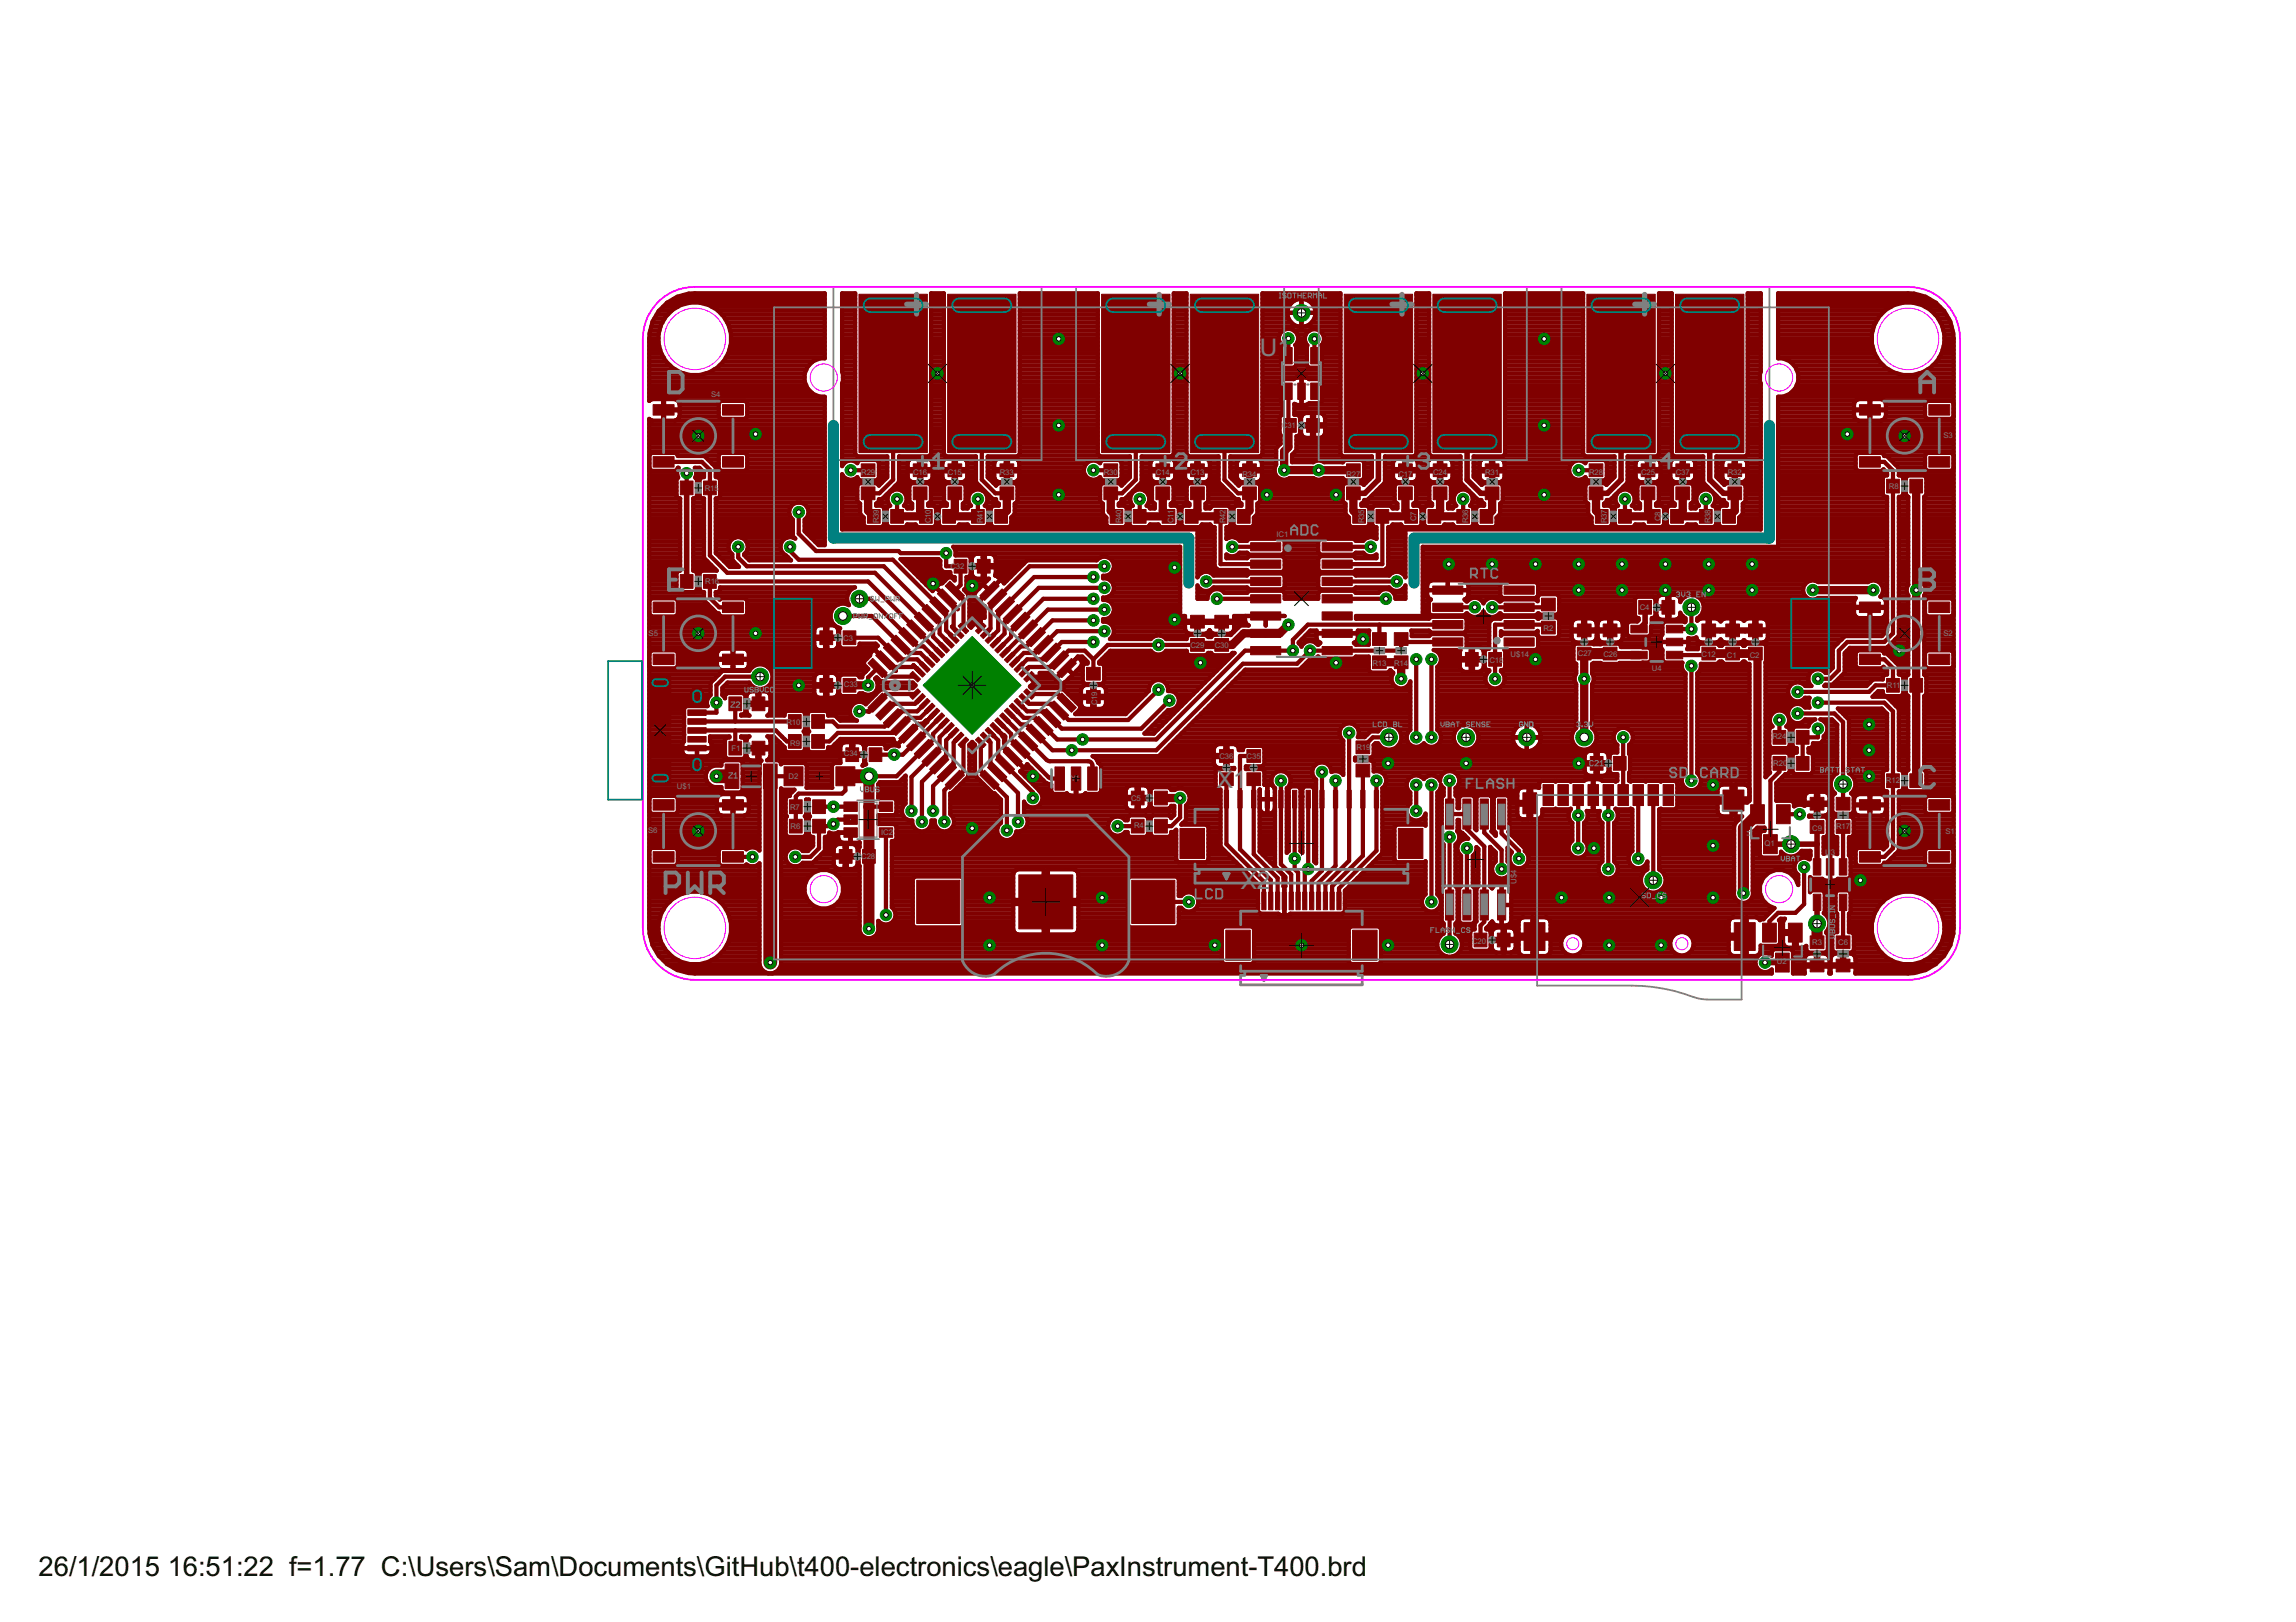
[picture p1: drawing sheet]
<svg xmlns="http://www.w3.org/2000/svg" width="297mm" height="210mm" viewBox="0 0 297 210" stroke-linecap="round" stroke-linejoin="round" font-family="sans-serif">
<defs><g id="words">
<g font-size="4">
<text x="5" y="203.9">26/1/2015</text>
<text x="21.7" y="203.9">16:51:22 f=1.77 C:\Users\Sam\Documents\GitHub\t400-electronics\eagle\PaxInstrument-T400.brd</text>
</g>
<g font-size="3.5" fill="#808080">
<text x="163" y="46.1">U1</text>
<text x="157.4" y="101.9">X</text>
<text x="159.5" y="101.9">1</text>
<text x="160.5" y="115.1">X2</text>
</g>
<g font-size="1.1" fill="#808080">
<text x="92" y="51.4">S4</text>
<text x="165.8" y="55.4">C31</text>
<text x="251.4" y="56.7">S3</text>
<text x="91.2" y="63.5">R</text>
<text x="91.9" y="63.5">15</text>
<text x="111.4" y="61.5">R29</text>
<text x="118.1" y="61.5">C16</text>
<text x="122.6" y="61.5">C15</text>
<text x="129.3" y="61.5">R33</text>
<text x="142.8" y="61.5">R30</text>
<text x="149.5" y="61.5">C14</text>
<text x="154" y="61.5">C13</text>
<text x="160.7" y="61.7">R34</text>
<text x="174.2" y="61.7">R27</text>
<text x="180.9" y="61.7">C17</text>
<text x="185.4" y="61.5">C24</text>
<text x="192.1" y="61.5">R31</text>
<text x="205.6" y="61.5">R28</text>
<text x="212.3" y="61.5">C25</text>
<text x="216.8" y="61.5">C37</text>
<text x="223.5" y="61.5">R32</text>
<text x="244.4" y="63.3">R</text>
<text x="245.1" y="63.3">8</text>
<text x="113.7" y="67.7" transform="rotate(-90 113.7 67.7)">R39</text>
<text x="120.4" y="67.7" transform="rotate(-90 120.4 67.7)">C10</text>
<text x="127.1" y="67.7" transform="rotate(-90 127.1 67.7)">R41</text>
<text x="145.1" y="67.7" transform="rotate(-90 145.1 67.7)">R40</text>
<text x="151.8" y="67.7" transform="rotate(-90 151.8 67.7)">C11</text>
<text x="158.5" y="67.7" transform="rotate(-90 158.5 67.7)">R42</text>
<text x="165.1" y="69.5">IC1</text>
<text x="176.5" y="67.7" transform="rotate(-90 176.5 67.7)">R35</text>
<text x="183.2" y="67.5" transform="rotate(-90 183.2 67.5)">C7</text>
<text x="189.9" y="67.7" transform="rotate(-90 189.9 67.7)">R36</text>
<text x="207.9" y="67.7" transform="rotate(-90 207.9 67.7)">R37</text>
<text x="214.8" y="67.5" transform="rotate(-90 214.8 67.5)">C8</text>
<text x="221.3" y="67.7" transform="rotate(-90 221.3 67.7)">R38</text>
<text x="91.2" y="75.5">R</text>
<text x="91.9" y="75.5">16</text>
<text x="123" y="73.6">C32</text>
<text x="83.9" y="82.3">S5</text>
<text x="109.1" y="82.9">C3</text>
<text x="154" y="83.8">C29</text>
<text x="157.1" y="83.9">C30</text>
<text x="199.7" y="81.7">R2</text>
<text x="212.1" y="78.9">C</text>
<text x="212.9" y="78.9">4</text>
<text x="251.4" y="82.3">S2</text>
<text x="109.2" y="88.9">C33</text>
<text x="177.6" y="86.1">R13</text>
<text x="180.4" y="86.1">R14</text>
<text x="192.7" y="85.9">C18</text>
<text x="195.4" y="85">U$14</text>
<text x="204.1" y="84.9">C27</text>
<text x="207.4" y="85">C26</text>
<text x="213.7" y="86.8">U4</text>
<text x="220.1" y="85">C12</text>
<text x="223.4" y="85.2">C1</text>
<text x="226.4" y="85.2">C2</text>
<text x="244.1" y="89.1">R11</text>
<text x="101.7" y="93.8">R10</text>
<text x="141.9" y="91.3" transform="rotate(-90 141.9 91.3)">C19</text>
<text x="229.3" y="95.7">R24</text>
<text x="94.6" y="97.2">F1</text>
<text x="102" y="100.8">D2</text>
<text x="102.2" y="96.5">R9</text>
<text x="109.2" y="97.9">C34</text>
<text x="138.5" y="101.1">Y1</text>
<text x="157.7" y="98.2">C36</text>
<text x="161.3" y="98.2">C35</text>
<text x="175.5" y="97">R19</text>
<text x="229.4" y="99.1">R20</text>
<text x="244" y="101.4">R12</text>
<text x="83.8" y="107.8">S6</text>
<text x="87.6" y="102.1">U$1</text>
<text x="102.2" y="104.9">R7</text>
<text x="102.3" y="107.3">R6</text>
<text x="146.3" y="103.7">C5</text>
<text x="146.7" y="107.2">R4</text>
<text x="234.4" y="107.5">C</text>
<text x="235.2" y="107.5">9</text>
<text x="237.5" y="107.3">R17</text>
<text x="251.7" y="107.9">S1</text>
<text x="111.4" y="111.1">C2</text>
<text x="112.7" y="111.1">8</text>
<text x="114" y="108">IC2</text>
<text x="196.2" y="113.1" transform="rotate(-90 196.2 113.1)">4</text>
<text x="226.7" y="108.4" transform="rotate(-90 226.7 108.4)">J1</text>
<text x="228.3" y="109.4">Q1</text>
<text x="236.1" y="110.6">U</text>
<text x="236.8" y="110.6">3</text>
<text x="196.2" y="114.4" transform="rotate(-90 196.2 114.4)">U$</text>
<text x="190.4" y="122.1">C20</text>
<text x="229.9" y="124.7">U2</text>
<text x="234.4" y="122.3">R3</text>
<text x="237.8" y="122.3">C6</text>
</g>
</g></defs>
<g fill="#800000" stroke="#800000" stroke-width=".13">
<path d="M140.7 99.3h1.2v3h-1.2z"/>
<path d="M138.6 99.3h1.2v3h-1.2z"/>
<path d="M136.5 99.3h1.2v3h-1.2z"/>
<path d="M93.8 98.9h1.8v3.1h-1.8z"/>
<path d="M98.8 98.9h1.7v3.1h-1.7z"/>
<path d="M215.6 84.3h2.1v1h-2.1z"/>
<path d="M215.6 82.6h2.1v1h-2.1z"/>
<path d="M215.6 80.9h2.1v1h-2.1z"/>
<path d="M211 80.9h2.1v1h-2.1z"/>
<path d="M211 84.3h2.1v1h-2.1z"/>
<path d="M234.2 121.1h1.8v1.7h-1.8z"/>
<path d="M234.2 124.1h1.8v1.7h-1.8z"/>
<path d="M238 111.1h.9v2.1h-.9z"/>
<path d="M236.3 111.1h1v2.1h-1z"/>
<path d="M234.6 111.1h1v2.1h-1z"/>
<path d="M234.6 115.7h1v2.1h-1z"/>
<path d="M238 115.7h.9v2.1h-.9z"/>
<path d="M220.2 83.8h1.8v1.6h-1.8z"/>
<path d="M220.2 80.8h1.8v1.6h-1.8z"/>
<path d="M102 95.1h1.7v1.7h-1.7z"/>
<path d="M105 95.1h1.7v1.7h-1.7z"/>
<path d="M102 92.5h1.7v1.8h-1.7z"/>
<path d="M105 92.5h1.7v1.8h-1.7z"/>
<path d="M177.6 81.9h1.7v1.6h-1.7z"/>
<path d="M177.6 84.9h1.7v1.6h-1.7z"/>
<path d="M180.4 81.9h1.8v1.6h-1.8z"/>
<path d="M180.4 84.9h1.8v1.6h-1.8z"/>
<path d="M146.4 106h1.6v1.8h-1.6z"/>
<path d="M149.4 106h1.6v1.8h-1.6z"/>
<path d="M140.6 86.4h1.7v1.6h-1.7z"/>
<path d="M140.6 89.4h1.7v1.6h-1.7z"/>
<path d="M212 77.7h1.7v1.8h-1.7z"/>
<path d="M215 77.7h1.7v1.8h-1.7z"/>
<path d="M223.3 83.8h1.7v1.6h-1.7z"/>
<path d="M223.3 80.8h1.7v1.6h-1.7z"/>
<path d="M226.2 83.8h1.8v1.6h-1.8z"/>
<path d="M226.2 80.8h1.8v1.6h-1.8z"/>
<path d="M109.1 81.6h1.6v1.8h-1.6z"/>
<path d="M106.1 81.6h1.6v1.8h-1.6z"/>
<path d="M149.4 102.4h1.6v1.8h-1.6z"/>
<path d="M146.4 102.4h1.6v1.8h-1.6z"/>
<path d="M234.2 106.2h1.8v1.6h-1.8z"/>
<path d="M234.2 103.2h1.8v1.6h-1.8z"/>
<path d="M237.6 121.1h1.7v1.7h-1.7z"/>
<path d="M237.6 124.1h1.7v1.7h-1.7z"/>
<path d="M161.8 70.2h3.9v1.1h-3.9z"/>
<path d="M161.8 72.5h3.9v1h-3.9z"/>
<path d="M161.8 74.7h3.9v1.1h-3.9z"/>
<path d="M161.8 77h3.9v1h-3.9z"/>
<path d="M161.8 79.2h3.9v1h-3.9z"/>
<path d="M161.8 81.4h3.9v1.1h-3.9z"/>
<path d="M161.8 83.7h3.9v1h-3.9z"/>
<path d="M171 83.7h3.9v1h-3.9z"/>
<path d="M171 81.4h3.9v1.1h-3.9z"/>
<path d="M171 79.2h3.9v1h-3.9z"/>
<path d="M171 77h3.9v1h-3.9z"/>
<path d="M171 74.7h3.9v1.1h-3.9z"/>
<path d="M171 72.5h3.9v1h-3.9z"/>
<path d="M171 70.2h3.9v1.1h-3.9z"/>
<path d="M166.2 49.6h1v2.1h-1z"/>
<path d="M167.9 49.6h1v2.1h-1z"/>
<path d="M169.6 49.6h.9v2.1h-.9z"/>
<path d="M169.6 45h.9v2.1h-.9z"/>
<path d="M166.2 45h1v2.1h-1z"/>
<path d="M173.9 38.1h8.9v20.5h-8.9z"/>
<path d="M185.4 38.1h8.8v20.5h-8.8z"/>
<path d="M205.3 38.1h8.8v20.5h-8.8z"/>
<path d="M216.8 38.1h8.8v20.5h-8.8z"/>
<path d="M111.1 38.1h8.9v20.5h-8.9z"/>
<path d="M122.6 38.1h8.8v20.5h-8.8z"/>
<path d="M142.5 38.1h8.9v20.5h-8.9z"/>
<path d="M154 38.1h8.8v20.5h-8.8z"/>
<path d="M97.3 95.9h1.7v1.8h-1.7z"/>
<path d="M94.3 95.9h1.6v1.8h-1.6z"/>
<path d="M97.3 90.2h1.7v1.8h-1.7z"/>
<path d="M94.3 90.2h1.6v1.8h-1.6z"/>
<path d="M194.6 82.5h3.9v1.1h-3.9z"/>
<path d="M194.6 80.3h3.9v1.1h-3.9z"/>
<path d="M194.6 78.1h3.9v1h-3.9z"/>
<path d="M194.6 75.8h3.9v1.1h-3.9z"/>
<path d="M185.4 75.8h3.9v1.1h-3.9z"/>
<path d="M185.4 78.1h3.9v1h-3.9z"/>
<path d="M185.4 80.3h3.9v1.1h-3.9z"/>
<path d="M185.4 82.5h3.9v1.1h-3.9z"/>
<path d="M102.1 106h1.7v1.8h-1.7z"/>
<path d="M105.1 106h1.7v1.8h-1.7z"/>
<path d="M102.1 103.5h1.7v1.8h-1.7z"/>
<path d="M105.1 103.5h1.7v1.8h-1.7z"/>
<path d="M247.1 62h1.6v1.8h-1.6z"/>
<path d="M244.1 62h1.6v1.8h-1.6z"/>
<path d="M247.1 87.8h1.6v1.8h-1.6z"/>
<path d="M244.1 87.8h1.6v1.8h-1.6z"/>
<path d="M247.1 100.1h1.6v1.8h-1.6z"/>
<path d="M244.1 100.1h1.6v1.8h-1.6z"/>
<path d="M88 62.3h1.7v1.7h-1.7z"/>
<path d="M91 62.3h1.7v1.7h-1.7z"/>
<path d="M88 74.4h1.7v1.7h-1.7z"/>
<path d="M91 74.4h1.7v1.7h-1.7z"/>
<path d="M207.4 83.8h1.8v1.6h-1.8z"/>
<path d="M207.4 80.8h1.8v1.6h-1.8z"/>
<path d="M204.1 83.8h1.7v1.6h-1.7z"/>
<path d="M204.1 80.8h1.7v1.6h-1.7z"/>
<path d="M111.6 109.9h1.6v1.8h-1.6z"/>
<path d="M108.6 109.9h1.6v1.8h-1.6z"/>
<path d="M154 82.6h1.8v1.7h-1.8z"/>
<path d="M154 79.6h1.8v1.7h-1.8z"/>
<path d="M157.2 82.6h1.7v1.7h-1.7z"/>
<path d="M157.2 79.6h1.7v1.7h-1.7z"/>
<path d="M166.1 54.2h1.6v1.7h-1.6z"/>
<path d="M169 54.2h1.7v1.7h-1.7z"/>
<path d="M192.6 84.4h1.6v1.8h-1.6z"/>
<path d="M189.6 84.4h1.6v1.8h-1.6z"/>
<path d="M199.4 80.4h1.8v1.6h-1.8z"/>
<path d="M199.4 77.4h1.8v1.7h-1.8z"/>
<path d="M123.4 72.4h1.7v1.8h-1.7z"/>
<path d="M126.4 72.4h1.7v1.8h-1.7z"/>
<path d="M109.1 87.8h1.6v1.8h-1.6z"/>
<path d="M106.1 87.8h1.6v1.8h-1.6z"/>
<path d="M112.4 96.8h1.7v1.8h-1.7z"/>
<path d="M109.4 96.8h1.7v1.8h-1.7z"/>
<path d="M237.6 103.2h1.7v1.6h-1.7z"/>
<path d="M237.6 106.2h1.7v1.6h-1.7z"/>
<path d="M240.6 103.5h2.7v1.3h-2.7z"/>
<path d="M249.5 103.5h2.7v1.3h-2.7z"/>
<path d="M240.6 110.2h2.7v1.4h-2.7z"/>
<path d="M249.5 110.2h2.7v1.4h-2.7z"/>
<path d="M240.6 77.9h2.7v1.4h-2.7z"/>
<path d="M249.5 77.9h2.7v1.4h-2.7z"/>
<path d="M240.6 84.6h2.7v1.4h-2.7z"/>
<path d="M249.5 84.6h2.7v1.4h-2.7z"/>
<path d="M240.6 52.4h2.7v1.3h-2.7z"/>
<path d="M249.5 52.4h2.7v1.3h-2.7z"/>
<path d="M240.6 59.1h2.7v1.4h-2.7z"/>
<path d="M249.5 59.1h2.7v1.4h-2.7z"/>
<path d="M84.5 52.4h2.7v1.3h-2.7z"/>
<path d="M93.5 52.4h2.7v1.3h-2.7z"/>
<path d="M84.5 59.1h2.7v1.4h-2.7z"/>
<path d="M93.5 59.1h2.7v1.4h-2.7z"/>
<path d="M93.5 84.6h2.7v1.4h-2.7z"/>
<path d="M84.5 84.6h2.7v1.4h-2.7z"/>
<path d="M93.5 77.9h2.7v1.4h-2.7z"/>
<path d="M84.5 77.9h2.7v1.4h-2.7z"/>
<path d="M93.5 110.2h2.7v1.4h-2.7z"/>
<path d="M84.5 110.2h2.7v1.4h-2.7z"/>
<path d="M93.5 103.5h2.7v1.3h-2.7z"/>
<path d="M84.5 103.5h2.7v1.3h-2.7z"/>
<path d="M175.4 98.9h1.8v1.6h-1.8z"/>
<path d="M175.4 95.9h1.8v1.6h-1.8z"/>
<path d="M161.3 100h1.8v1.7h-1.8z"/>
<path d="M161.3 97h1.8v1.7h-1.8z"/>
<path d="M157.8 97h1.8v1.7h-1.8z"/>
<path d="M157.8 100h1.8v1.7h-1.8z"/>
<path d="M232.4 97.9h1.6v1.8h-1.6z"/>
<path d="M229.4 97.9h1.6v1.8h-1.6z"/>
<path d="M108.1 99.2h2.5v2.5h-2.5z"/>
<path d="M101.4 99.2h2.5v2.5h-2.5z"/>
<path d="M232.4 94.5h1.6v1.8h-1.6z"/>
<path d="M229.4 94.5h1.6v1.8h-1.6z"/>
<path d="M89 91.9h2.4v.7h-2.4z"/>
<path d="M89 93h2.4v.7h-2.4z"/>
<path d="M89 94.2h2.4v.7h-2.4z"/>
<path d="M89 95.3h2.4v.7h-2.4z"/>
<path d="M89 96.5h2.4v.7h-2.4z"/>
<path d="M84 87.5h2.8v3h-2.8z"/>
<path d="M84 98.6h2.8v2.9h-2.8z"/>
<path d="M84 91.4h2.8v2.7h-2.8z"/>
<path d="M84 95h2.8v2.6h-2.8z"/>
<path d="M174.2 63h1.8v1.7h-1.8z"/>
<path d="M174.2 60h1.8v1.7h-1.8z"/>
<path d="M205.6 63h1.8v1.7h-1.8z"/>
<path d="M205.6 60h1.8v1.7h-1.8z"/>
<path d="M111.4 63h1.8v1.7h-1.8z"/>
<path d="M111.4 60h1.8v1.7h-1.8z"/>
<path d="M142.8 63h1.8v1.7h-1.8z"/>
<path d="M142.8 60h1.8v1.7h-1.8z"/>
<path d="M192.2 60h1.7v1.7h-1.7z"/>
<path d="M192.2 63h1.7v1.7h-1.7z"/>
<path d="M223.5 60h1.8v1.7h-1.8z"/>
<path d="M223.5 63h1.8v1.7h-1.8z"/>
<path d="M129.4 60h1.7v1.7h-1.7z"/>
<path d="M129.4 63h1.7v1.7h-1.7z"/>
<path d="M160.8 60h1.7v1.7h-1.7z"/>
<path d="M160.8 63h1.7v1.7h-1.7z"/>
<path d="M181.7 65.9h1.7v1.8h-1.7z"/>
<path d="M184.7 65.9h1.7v1.8h-1.7z"/>
<path d="M213.1 65.9h1.7v1.8h-1.7z"/>
<path d="M216.1 65.9h1.7v1.8h-1.7z"/>
<path d="M119 65.9h1.6v1.8h-1.6z"/>
<path d="M122 65.9h1.6v1.8h-1.6z"/>
<path d="M150.3 65.9h1.7v1.8h-1.7z"/>
<path d="M153.4 65.9h1.6v1.8h-1.6z"/>
<path d="M154 63h1.8v1.7h-1.8z"/>
<path d="M154 60h1.8v1.7h-1.8z"/>
<path d="M149.5 63h1.8v1.7h-1.8z"/>
<path d="M149.5 60h1.8v1.7h-1.8z"/>
<path d="M122.6 63h1.8v1.7h-1.8z"/>
<path d="M122.6 60h1.8v1.7h-1.8z"/>
<path d="M118.2 63h1.7v1.7h-1.7z"/>
<path d="M118.2 60h1.7v1.7h-1.7z"/>
<path d="M180.9 60h1.8v1.7h-1.8z"/>
<path d="M180.9 63h1.8v1.7h-1.8z"/>
<path d="M185.4 60h1.8v1.7h-1.8z"/>
<path d="M185.4 63h1.8v1.7h-1.8z"/>
<path d="M212.3 60h1.8v1.7h-1.8z"/>
<path d="M212.3 63h1.8v1.7h-1.8z"/>
<path d="M216.8 60h1.8v1.7h-1.8z"/>
<path d="M216.8 63h1.8v1.7h-1.8z"/>
<path d="M178 65.9h1.7v1.8h-1.7z"/>
<path d="M175 65.9h1.7v1.8h-1.7z"/>
<path d="M191.5 65.9h1.6v1.8h-1.6z"/>
<path d="M188.5 65.9h1.6v1.8h-1.6z"/>
<path d="M209.4 65.9h1.7v1.8h-1.7z"/>
<path d="M206.4 65.9h1.6v1.8h-1.6z"/>
<path d="M222.9 65.9h1.6v1.8h-1.6z"/>
<path d="M219.9 65.9h1.6v1.8h-1.6z"/>
<path d="M115.2 65.9h1.7v1.8h-1.7z"/>
<path d="M112.2 65.9h1.7v1.8h-1.7z"/>
<path d="M146.6 65.9h1.7v1.8h-1.7z"/>
<path d="M143.6 65.9h1.7v1.8h-1.7z"/>
<path d="M128.7 65.9h1.6v1.8h-1.6z"/>
<path d="M125.7 65.9h1.6v1.8h-1.6z"/>
<path d="M160.1 65.9h1.6v1.8h-1.6z"/>
<path d="M157.1 65.9h1.6v1.8h-1.6z"/>
<path d="M131.8 113.2h7v7h-7z"/>
<path d="M146.4 113.9h5.6v5.6h-5.6z"/>
<path d="M118.6 113.9h5.6v5.6h-5.6z"/>
<path d="M189.3 115.2h1v3.9h-1z"/>
<path d="M189.3 103.4h1v3.9h-1z"/>
<path d="M187 115.2h1.1v3.9h-1.1z"/>
<path d="M191.5 115.2h1.1v3.9h-1.1z"/>
<path d="M193.7 115.2h1.1v3.9h-1.1z"/>
<path d="M187 103.4h1.1v3.9h-1.1z"/>
<path d="M191.5 103.4h1.1v3.9h-1.1z"/>
<path d="M193.7 103.4h1.1v3.9h-1.1z"/>
<path d="M193.7 120.8h1.7v1.7h-1.7z"/>
<path d="M190.7 120.8h1.7v1.7h-1.7z"/>
<path d="M117.7 90.1l1-1 .4 .4-1 1z"/>
<path d="M119.3 89.7l.4 .4-1 1-.4-.4z"/>
<path d="M119 91.4l1-1 .3 .3-1 1.1z"/>
<path d="M119.6 92l1-1 .4 .4-1 1z"/>
<path d="M120.2 92.6l1-1 .4 .4-1 1z"/>
<path d="M120.8 93.2l1-1 .4 .4-1 1z"/>
<path d="M121.5 93.9l.9-1 .4 .3-1 1.1z"/>
<path d="M122.1 94.5l1-1 .4 .4-1.1 1z"/>
<path d="M122.7 95.1l1-1 .4 .4-1 1z"/>
<path d="M123.3 95.7l1-1 .4 .4-1 1z"/>
<path d="M124 96.4l.9-1 .4 .3-1 1.1z"/>
<path d="M126.2 95.7l.4-.3 1 1-.4 .4z"/>
<path d="M126.8 95.1l.4-.4 1 1-.4 .4z"/>
<path d="M127.4 94.5l.4-.4 1 1-.3 .4z"/>
<path d="M128.1 93.9l.4-.4 1 1-.4 .4z"/>
<path d="M128.7 93.2l.4-.3 1 1-.4 .4z"/>
<path d="M129.3 92.6l.4-.4 1 1-.4 .4z"/>
<path d="M129.9 92l.4-.4 1 1-.3 .4z"/>
<path d="M131 91l1 1-.4 .4-1-1z"/>
<path d="M131.2 90.7l.4-.3 1 1-.4 .4z"/>
<path d="M132.2 89.7l1 1-.4 .4-1-1z"/>
<path d="M132.8 89.1l1 1-.3 .4-1.1-1z"/>
<path d="M132.4 87.9l1.1-1 .3 .3-1 1.1z"/>
<path d="M132.8 86.3l.4 .3-1 1-.4-.4z"/>
<path d="M131.2 86.6l1-1 .4 .4-1 1z"/>
<path d="M130.6 86l1-1 .4 .4-1 1z"/>
<path d="M129.9 85.4l1.1-1 .3 .4-1 1z"/>
<path d="M129.3 84.8l1-1 .4 .3-1 1z"/>
<path d="M128.7 84.1l1-1 .4 .4-1 1z"/>
<path d="M129.1 82.5l.4 .4-1 1-.4-.4z"/>
<path d="M127.4 82.9l1.1-1 .3 .4-1 1z"/>
<path d="M126.8 82.3l1-1 .4 .3-1 1z"/>
<path d="M126.2 81.6l1-1 .4 .4-1 1z"/>
<path d="M124 81l.3-.4 1 1-.4 .4z"/>
<path d="M123.7 81.3l1 1-.4 .3-1-1z"/>
<path d="M122.7 82.3l.4-.4 1 1-.4 .4z"/>
<path d="M122.4 82.5l1.1 1-.4 .4-1-1z"/>
<path d="M121.5 83.5l.3-.4 1 1-.4 .4z"/>
<path d="M121.2 83.8l1 1-.4 .3-1-1z"/>
<path d="M120.2 84.8l.4-.4 1 1-.4 .4z"/>
<path d="M120 85l1 1-.4 .4-1-1z"/>
<path d="M119 86l.3-.4 1 1-.3 .4z"/>
<path d="M118.7 86.3l1 .9-.4 .4-1-1z"/>
<path d="M117.7 87.2l.4-.3 1 1-.4 .4z"/>
<path d="M215.2 101.5h1.3v2.7h-1.3z"/>
<path d="M213.2 101.5h1.4v2.7h-1.4z"/>
<path d="M211.3 101.5h1.3v2.7h-1.3z"/>
<path d="M209.3 101.5h1.4v2.7h-1.4z"/>
<path d="M207.4 101.5h1.3v2.7h-1.3z"/>
<path d="M205.4 101.5h1.4v2.7h-1.4z"/>
<path d="M203.5 101.5h1.4v2.7h-1.4z"/>
<path d="M201.5 101.5h1.4v2.7h-1.4z"/>
<path d="M199.6 101.5h1.4v2.7h-1.4z"/>
<path d="M197 102.6h1.8v2.7h-1.8z"/>
<path d="M197.2 119.4h2.7v3.6h-2.7z"/>
<path d="M222.9 102.2h2.7v2.7h-2.7z"/>
<path d="M224.4 119.4h2.7v3.6h-2.7z"/>
<path d="M109.2 103.8h1.7v1.2h-1.7z"/>
<path d="M109.2 105.5h1.7v1.2h-1.7z"/>
<path d="M109.2 107.1h1.7v1.3h-1.7z"/>
<path d="M113.7 107.1h1.8v1.3h-1.8z"/>
<path d="M113.7 103.8h1.8v1.2h-1.8z"/>
<path d="M228.2 108h1.7v2.5h-1.7z"/>
<path d="M226.5 104.1h1.8v2.5h-1.8z"/>
<path d="M229.8 104.1h1.8v2.5h-1.8z"/>
<path d="M229.7 123.3h1.8v2.5h-1.8z"/>
<path d="M228 119.5h1.8v2.4h-1.8z"/>
<path d="M231.4 119.5h1.8v2.4h-1.8z"/>
<path d="M158.4 102.3h.5v2.3h-.5z"/>
<path d="M160.1 102.3h.6v2.3h-.6z"/>
<path d="M161.9 102.3h.6v2.3h-.6z"/>
<path d="M163.7 102.3h.5v2.3h-.5z"/>
<path d="M165.4 102.3h.6v2.3h-.6z"/>
<path d="M167.2 102.3h.6v2.3h-.6z"/>
<path d="M169 102.3h.5v2.3h-.5z"/>
<path d="M170.8 102.3h.5v2.3h-.5z"/>
<path d="M172.5 102.3h.6v2.3h-.6z"/>
<path d="M174.3 102.3h.5v2.3h-.5z"/>
<path d="M176 102.3h.6v2.3h-.6z"/>
<path d="M177.8 102.3h.6v2.3h-.6z"/>
<path d="M180.9 107.2h3.2v3.9h-3.2z"/>
<path d="M152.7 107.2h3.1v3.9h-3.1z"/>
<path d="M114.2 89.7l.6 .6-1.9 1.9-.6-.6z"/>
<path d="M113.3 92.6l1.8-1.9 .7 .6-1.9 1.9z"/>
<path d="M114.3 93.6l1.9-1.9 .6 .6-1.9 1.9z"/>
<path d="M115.3 94.6l1.9-1.9 .6 .6-1.9 1.9z"/>
<path d="M116.3 95.6l1.9-1.9 .6 .6-1.9 1.9z"/>
<path d="M119.1 94.7l.7 .6-1.9 1.9-.6-.6z"/>
<path d="M120.1 95.7l.7 .6-1.9 1.9-.6-.6z"/>
<path d="M119.3 98.6l1.9-1.9 .6 .6-1.9 1.9z"/>
<path d="M120.3 99.5l1.9-1.8 .6 .6-1.9 1.9z"/>
<path d="M121.3 100.5l1.8-1.8 .7 .6-1.9 1.9z"/>
<path d="M124.1 99.7l.7 .6-1.9 1.9-.6-.6z"/>
<path d="M127.4 99.7l1.9 1.9-.7 .6-1.8-1.9z"/>
<path d="M127.8 99.3l.6-.6 1.9 1.8-.7 .7z"/>
<path d="M128.8 98.3l.6-.6 1.9 1.8-.7 .7z"/>
<path d="M129.8 97.3l.6-.6 1.8 1.9-.6 .6z"/>
<path d="M131.4 95.7l1.9 1.9-.7 .6-1.8-1.9z"/>
<path d="M132.4 94.7l1.9 1.9-.7 .6-1.8-1.9z"/>
<path d="M132.8 94.3l.6-.6 1.9 1.9-.7 .6z"/>
<path d="M133.8 93.3l.6-.6 1.8 1.9-.6 .6z"/>
<path d="M134.7 92.3l.7-.6 1.8 1.9-.6 .6z"/>
<path d="M135.8 91.3l.6-.6 1.9 1.9-.7 .6z"/>
<path d="M137.4 89.7l1.9 1.9-.7 .6-1.8-1.9z"/>
<path d="M136.8 87.1l1.8-1.9 .7 .6-1.9 1.9z"/>
<path d="M135.8 86.1l1.8-1.9 .7 .6-1.9 1.9z"/>
<path d="M134.7 85.1l1.9-1.9 .6 .6-1.8 1.9z"/>
<path d="M133.8 84.1l1.8-1.9 .6 .6-1.8 1.9z"/>
<path d="M132.8 83.1l1.8-1.9 .7 .6-1.9 1.9z"/>
<path d="M133.6 80.2l.7 .6-1.9 1.9-.6-.6z"/>
<path d="M130.8 81.1l1.8-1.9 .7 .6-1.9 1.9z"/>
<path d="M129.8 80.1l1.8-1.9 .6 .6-1.8 1.9z"/>
<path d="M128.8 79.1l1.8-1.9 .7 .6-1.9 1.9z"/>
<path d="M127.8 78.1l1.8-1.9 .7 .6-1.9 1.9z"/>
<path d="M128.6 75.2l.7 .6-1.9 1.9-.6-.6z"/>
<path d="M122.9 75.2l1.9 1.9-.7 .6-1.8-1.9z"/>
<path d="M121.3 76.8l.6-.6 1.9 1.9-.7 .6z"/>
<path d="M120.3 77.8l.6-.6 1.9 1.9-.6 .6z"/>
<path d="M119.3 78.8l.6-.6 1.9 1.9-.6 .6z"/>
<path d="M118.3 79.8l.6-.6 1.9 1.9-.7 .6z"/>
<path d="M117.9 80.2l1.9 1.9-.7 .6-1.8-1.9z"/>
<path d="M116.3 81.8l.6-.6 1.9 1.9-.6 .6z"/>
<path d="M115.3 82.8l.6-.6 1.9 1.9-.6 .6z"/>
<path d="M114.3 83.8l.6-.6 1.9 1.9-.6 .6z"/>
<path d="M113.3 84.8l.6-.6 1.9 1.9-.7 .6z"/>
<path d="M112.9 85.2l1.9 1.9-.6 .6-1.9-1.9z"/>
<path d="M205.7 97.9h1.7v1.8h-1.7z"/>
<path d="M208.7 97.9h1.7v1.8h-1.7z"/>
<path d="M163.2 115.4h.6v2.3h-.6z"/>
<path d="M164.1 115.4h.6v2.3h-.6z"/>
<path d="M165 115.4h.6v2.3h-.6z"/>
<path d="M165.9 115.4h.5v2.3h-.5z"/>
<path d="M166.8 115.4h.5v2.3h-.5z"/>
<path d="M167.7 115.4h.5v2.3h-.5z"/>
<path d="M168.5 115.4h.6v2.3h-.6z"/>
<path d="M169.4 115.4h.6v2.3h-.6z"/>
<path d="M170.3 115.4h.6v2.3h-.6z"/>
<path d="M171.2 115.4h.5v2.3h-.5z"/>
<path d="M172.1 115.4h.5v2.3h-.5z"/>
<path d="M173 115.4h.5v2.3h-.5z"/>
<path d="M175 120.4h3.2v3.9h-3.2z"/>
<path d="M158.6 120.4h3.2v3.9h-3.2z"/>
</g>
<g fill="#800000" stroke="#800000" stroke-width=".13">
<path d="M89.5 89.2a1.04 1.04 0 0 1 1.5 .2 1.93 1.93 0 0 1-.2 1.6 1.04 1.04 0 0 1-1.4-.2 1.93 1.93 0 0 1 .1-1.6z" fill-rule="evenodd"/>
<path d="M89.5 98a1.04 1.04 0 0 1 1.5 .2 1.93 1.93 0 0 1-.2 1.6 1.04 1.04 0 0 1-1.4-.1 1.93 1.93 0 0 1 .1-1.7z" fill-rule="evenodd"/>
</g>
<g fill="none" stroke="#800000" stroke-width=".55">
<path d="M85.8 39.7h1.9M86.3 39.2h2.8M87.1 38.7h19.6M88.4 38.2h18.3M90.7 39.2h16M92.1 39.7h14.6M108.9 39.7h1.7M108.9 39.2h1.7M108.9 38.7h1.7M108.9 38.2h1.7M120.5 39.7h1.6M120.5 39.2h1.6"/>
<path d="M120.5 38.7h1.6M120.5 38.2h1.6M131.9 39.7h10.1M131.9 39.2h10.1M131.9 38.7h10.1M131.9 38.2h10.1M151.8 39.7h1.7M151.8 39.2h1.7M151.8 38.7h1.7M151.8 38.2h1.7M163.3 39.7h3.4M163.3 39.2h3.8"/>
<path d="M163.3 38.7h4.8M163.3 38.2h10.1M168.4 39.7h.1M168.4 39.2h.1M168.4 38.7v3.6M168.7 38.7h4.7M169.7 39.2h3.7M170 39.7h3.4M183.2 39.7h1.7M183.2 39.2h1.7M183.2 38.7h1.7M183.2 38.2h1.7"/>
<path d="M194.7 39.7h10.1M194.7 39.2h10.1M194.7 38.7h10.1M194.7 38.2h10.1M214.6 39.7h1.7M214.6 39.2h1.7M214.6 38.7h1.7M214.6 38.2h1.7M226.1 39.7h1.7M226.1 39.2h1.7M226.1 38.7h1.7M226.1 38.2h1.7"/>
<path d="M230 39.7h14.6M230 39.2h16.1M230 38.7h19.6M230 38.2h18.3M247.6 39.2h2.9M249.1 39.7h1.9M84 51.4h22.7v19.1h-.8l-1.8-1.8v-1.5a1.24 1.24 0 0 0 .2-1.8 1.24 1.24 0 0 0-1.9 0 1.24 1.24 0 0 0 .2 1.8v2.2l.3 .3a1.24 1.24 0 0 0-1.8 .5 1.24 1.24 0 0 0 .6 1.7l.6 .6h-5.4l-.6-.7v-.1a1.25 1.25 0 0 0 .1-1.8 1.25 1.25 0 0 0-1.8 0 1.25 1.25 0 0 0 .1 1.8v.8l.9 .9h-1.2l-1.8-1.8v-7.1h14.1M84 60h.1M84 59.5h.1M84 58.9h.1M84 58.4h22.7M84 57.9h22.7"/>
<path d="M84 57.4h22.7M84 56.9h22.7M84 56.4h22.7M84 55.9h22.7M84 55.4h22.7M84 54.9h22.7M84 54.4h.3M84 51.9h.1M84 50.8h21.1M84 50.4h20.5M84 49.8h20.3M84 49.3h20.1"/>
<path d="M84 48.8h20.1M84 48.3h4.5M84 47.8h3.4M84 47.3h2.7M84 46.8h2.2M84 46.3h1.9M84 45.8h1.6M84 45.3h1.4M84 44.8h1.3M84 44.3h1.2M84 43.8h1.2M84 58.9l.3-.3h3.1l.3 .3v.1h3.4l1.5 1.5"/>
<path d="M84 43.3h1.2M84.1 42.8h1.2M84.3 42.2h1.2M84.4 41.7h1.3M84.6 41.2h1.4M84.9 40.7h1.5M85.3 40.2h1.6M85.8 54.4h.1M85.8 53.9h.1M85.8 53.4h.1M85.8 52.9h.1M85.8 52.4h.1"/>
<path d="M85.8 51.9h.1M85.9 59.8h4.9l1 1v11.1l2.3 2.2h19.1l7.5 7.5v.8l1.5 1.4M87.4 54.4h19.3M87.7 58.9h5.3M87.7 51.9h19M87.9 53.9h5.1M87.9 53.4h5.1M87.9 52.9h5.1M87.9 52.4h5.1M91.3 48.3h12.8M91.6 59.5h1.4M92.1 60h.9"/>
<path d="M92.4 47.8h11.9M92.9 40.2h13.8M93 52.2l.3-.3h3.1l.3 .3v1.7l-.3 .3h-3.1l-.3-.3zM93 58.9l.3-.3h3.1l.3 .3v1.7l-.3 .3h-3.1l-.3-.3zM93.1 47.3h11.5M93.4 40.7h13.3M93.6 46.8h11.5M93.8 41.2h12.9M93.9 46.3h12.8M94.1 41.7h12.6M94.2 45.8h12.5M94.3 42.2h12.4"/>
<path d="M94.4 45.3h12.3M94.4 42.8h12.3M94.5 44.8h12.2M94.6 44.3h12.1M94.6 43.8h12.1M94.6 43.3h12.1M96.7 60h10M96.7 59.5h10M96.7 58.9h10M96.7 53.9h10M96.7 53.4h10M96.7 52.9h10"/>
<path d="M96.7 52.4h10M104.1 49.4a2.49 2.49 0 0 1 2.6-3v-8.4h-16.8a5.9 5.9 0 0 0-5.9 5.9v8l.4-.3h1.4v1.4h2.1v-.7a.73 .73 0 0 0-.6-.7h-1.4v2.8h1.4l.3-.1 .3-.5v-.7h-2.1v1.3h-1.4l-.4-.2v65.9a5.9 5.9 0 0 0 5.9 5.9h139.3v-.5l-.6 .3M104.1 49.4l.4 .9 .7 .7 .9 .4M108.9 51.4h1.7M108.9 60h.3M108.9 59.5h5.9M108.9 58.9h1.9M108.9 58.4h1.7M108.9 57.9h1.7M108.9 57.4h1.7M108.9 56.9h1.7M108.9 56.4h1.7"/>
<path d="M108.9 55.9h1.7M108.9 55.4h1.7M108.9 54.9h1.7M108.9 54.4h1.7M108.9 53.9h1.7M108.9 53.4h1.7M108.9 52.9h1.7M108.9 52.4h1.7M108.9 51.9h1.7M108.9 50.8h1.7M108.9 50.4h1.7M108.9 49.8h1.7"/>
<path d="M108.9 47.8h1.7M108.9 47.3h1.7M108.9 46.8h1.7M108.9 46.3h1.7M108.9 45.8h1.7M108.9 45.3h1.7M108.9 44.8h1.7M108.9 44.3h1.7M108.9 43.8h1.7M108.9 43.3h1.7M108.9 42.8h1.7M108.9 42.2h1.7"/>
<path d="M108.9 41.7h1.7M108.9 41.2h1.7M108.9 40.7h1.7M108.9 40.2h1.7M109 48.3h1.6M109.1 49.4v-1l-.2-.3v-10.1h1.7v20.8l.3 .3h3.9v2.7l-1.1 1-.3-.3M109.1 49.4l-.2 .2v10.7a1.2 1.2 0 0 1 2-.4v-.1l.3-.3h2.2l.3 .3v2.1l-.3 .3h-2.2l-.3-.3v-.2a1.2 1.2 0 0 1-2-.3v7.1h46v6.2a1.2 1.2 0 0 1 2.1-.2h4.3l.3-.3h4.3l.3 .3v1.5l-.3 .3h-4.3l-.3-.3h-4.3a1.21 1.21 0 0 1-2.1-.2v1.7h1.3a1.21 1.21 0 0 1 .8-1.2 1.21 1.21 0 0 1 1.4 .4h2.9l.3-.2h4.3l.3 .2v.8h4.3v-.8l.3-.2h4.4l.2 .2h2.9a1.21 1.21 0 0 1 1.4-.4 1.21 1.21 0 0 1 .8 1.2h1.3v-1.7a1.21 1.21 0 0 1-2.1 .2h-4.3l-.2 .3h-4.4l-.3-.3v-1.5l.3-.3h4.4l.2 .3h4.3a1.2 1.2 0 0 1 2.1 .2v-6.2h46v-18.9l-.1-.2M109.1 49.3h1.5M109.1 48.8h1.5M113.7 60h1.1M115.5 48.3v13.8l-1.7 1.7h-1.5M116.3 60h1.1"/>
<path d="M116.3 59.5h1.4M117.7 59.4l-.3 .5v.8h3.2v-.8l-.2-.5M117.7 59.4l.3-.1h.9v3.1l-1-.1a.6 .6 0 0 1-.5-.5v-.8M118.9 60h.3M118.9 59.5h.3M120.3 58.9h2M120.4 59.4l-.4-.1h-.8v3.1l1-.1a.68 .68 0 0 0 .4-.5v-.8M120.4 59.5h1.8M120.5 51.4h1.6M120.5 58.4h1.6M120.5 57.9h1.6M120.5 57.4h1.6"/>
<path d="M120.5 56.9h1.6M120.5 56.4h1.6M120.5 55.9h1.6M120.5 55.4h1.6M120.5 54.9h1.6M120.5 54.4h1.6M120.5 53.9h1.6M120.5 53.4h1.6M120.5 52.9h1.6M120.5 52.4h1.6M120.5 51.9h1.6M120.5 50.8h1.6"/>
<path d="M120.5 50.4h1.6M120.5 49.8h1.6M120.5 49.3h1.6M120.5 48.8h1.6M120.5 48.3h1.6M120.5 47.8h1.6M120.5 47.3h1.6M120.5 46.8h1.6M120.5 46.3h1.6M120.5 45.8h1.6M120.5 45.3h1.6M120.5 44.8h1.6"/>
<path d="M120.5 44.3h1.6M120.5 43.8h1.6M120.5 43.3h1.6M120.5 42.8h1.6M120.5 42.2h1.6M120.5 41.7h1.6M120.5 41.2h1.6M120.5 40.7h1.6M120.5 40.2h1.6M120.6 60h1.3M123.4 60h.3M123.4 59.5h.3"/>
<path d="M124.9 59.4l.2 .5v.8h-3.2v-.8a.72 .72 0 0 1 .6-.6h.9v3.1l-1.1-.1a.62 .62 0 0 1-.4-.5v-.8M124.9 59.4l-.4-.1h-.8v3.1l1-.1a.68 .68 0 0 0 .4-.5v-.8M124.9 59.5h1.4M125.1 60h1.2M127 48.3v13.8l1.8 1.7h1.5M127.8 60h.8M127.8 59.5h1.1M128.9 59.4l-.3 .5v.8h3.3v-.8l-.3-.5M128.9 59.4l.4-.1h.8v3.1h-.8a.73 .73 0 0 1-.7-.6v-.8M130.1 60h.3M130.1 59.5h.3M131.6 59.4l-.4-.1h-.8v3.1h.8a.73 .73 0 0 0 .7-.6v-.8"/>
<path d="M131.6 59.5h14.6M131.7 58.9h10.5M131.9 60h8.7M131.9 51.4h10.1M131.9 58.4h10.1M131.9 57.9h10.1M131.9 57.4h10.1M131.9 56.9h10.1M131.9 56.4h10.1M131.9 55.9h10.1M131.9 55.4h10.1M131.9 54.9h10.1"/>
<path d="M131.9 54.4h10.1M131.9 53.9h10.1M131.9 53.4h10.1M131.9 52.9h10.1M131.9 52.4h10.1M131.9 51.9h10.1M131.9 50.8h10.1M131.9 50.4h10.1M131.9 49.8h10.1M131.9 49.3h10.1M131.9 48.8h10.1M131.9 48.3h10.1"/>
<path d="M131.9 47.8h10.1M131.9 47.3h10.1M131.9 46.8h10.1M131.9 46.3h10.1M131.9 45.8h10.1M131.9 45.3h10.1M131.9 44.8h10.1M131.9 44.3h10.1M131.9 43.8h10.1M131.9 43.3h10.1M131.9 42.8h10.1M131.9 42.2h10.1"/>
<path d="M131.9 41.7h10.1M131.9 41.2h10.1M131.9 40.7h10.1M131.9 40.2h10.1M140.8 59.8a1.22 1.22 0 0 1 1.5 .1v-.1l.3-.3h2.2l.3 .3v2.1l-.3 .3h-2.2l-.3-.3v-.2a1.26 1.26 0 0 1-1.8-.1 1.26 1.26 0 0 1 .3-1.8zM145.1 60h1.1M146.9 48.3v13.8l-1.7 1.7h-1.5M147.7 60h1.1M147.7 59.5h1.4M150.3 60h.3M150.3 59.5h.3M151.7 58.9h2"/>
<path d="M151.8 59.5h1.8M151.8 51.4h1.7M151.8 58.4h1.7M151.8 57.9h1.7M151.8 57.4h1.7M151.8 56.9h1.7M151.8 56.4h1.7M151.8 55.9h1.7M151.8 55.4h1.7M151.8 54.9h1.7M151.8 54.4h1.7M151.8 53.9h1.7"/>
<path d="M151.8 53.4h1.7M151.8 52.9h1.7M151.8 52.4h1.7M151.8 51.9h1.7M151.8 50.8h1.7M151.8 50.4h1.7M151.8 49.8h1.7M151.8 49.3h1.7M151.8 48.8h1.7M151.8 48.3h1.7M151.8 47.8h1.7M151.8 47.3h1.7"/>
<path d="M151.8 46.8h1.7M151.8 46.3h1.7M151.8 45.8h1.7M151.8 45.3h1.7M151.8 44.8h1.7M151.8 44.3h1.7M151.8 43.8h1.7M151.8 43.3h1.7M151.8 42.8h1.7M151.8 42.2h1.7M151.8 41.7h1.7M151.8 41.2h1.7"/>
<path d="M151.8 40.7h1.7M151.8 40.2h1.7M152 60h1.3M154.8 60h.3M154.8 59.5h.3M156.3 59.5h1.3M156.5 60h1.1M158.4 48.3v13.8l1.8 1.7h1.4M159.2 60h.8M159.2 59.5h1.1M161.5 60h.3M161.5 59.5h.3"/>
<path d="M163 59.5h2.1M163.2 58.9h1.9M163.3 60h1.8M163.3 51.4h2.4M163.3 58.4h1.8M163.3 57.9h1.8M163.3 57.4h2.4M163.3 56.9h2.4M163.3 56.4h2.4M163.3 55.9h2.2M163.3 55.4h2.2M163.3 54.9h2.2"/>
<path d="M163.3 54.4h2.2M163.3 53.9h2.3M163.3 53.4h2.6M163.3 52.9h2.6M163.3 52.4h2.6M163.3 51.9h2.4M163.3 50.8h2.4M163.3 50.4h2.4M163.3 49.8h2.4M163.3 49.3h2.5M163.3 48.8h10.1M163.3 48.3h10.1"/>
<path d="M163.3 47.8h10.1M163.3 47.3h2.4M163.3 46.8h2.4M163.3 46.3h2.4M163.3 45.8h2.4M163.3 45.3h2.4M163.3 44.8h2.4M163.3 44.3h2.2M163.3 43.8h2.2M163.3 43.3h2.3M163.3 42.8h2.7M163.3 42.2h4.6"/>
<path d="M163.3 41.7h3.8M163.3 41.2h3.4M163.3 40.7h3.3M163.3 40.2h3.3M165.7 57.4l-.6 .6v2.1a1.25 1.25 0 0 0 .1 1.6 1.25 1.25 0 0 0 1.7 .2h3a1.18 1.18 0 0 0 1.4 0h2.4M165.7 44.8v2.5M165.7 47.3l.3 .3h1.4l.3-.3M166 42.8l.5-.2h.4l.5 .2M166 42.8a1.22 1.22 0 0 0-.2 1.9l-.1 .1M166.6 40.5h3.6M166.7 43.8v2.2M166.7 50.6v4.3l.2 .2-.2 .1"/>
<path d="M167.2 59.5h10.3M167.2 58.9h6.4M167.4 42.8h2.1M167.4 42.8a1.18 1.18 0 0 1 .2 1.9l.1 .1M167.4 53.4h6M167.4 52.9h6M167.4 52.4h.3M167.6 58.4h5.8M167.7 47.3h1.4M167.7 46.8h1.4M167.7 46.3h1.4M167.7 45.8h1.4"/>
<path d="M167.7 45.3h1.4M167.7 44.8h1.4M167.7 44.8v2.5M167.7 57.9h5.7M167.7 57.4h5.7M167.7 56.9h5.7M167.8 48.9l-.4 .2h-1.4l-.3 .3v2.5l.2 .2v1.6l-.4 .3v2.2l.2 .1v1.1M167.8 43.3h1.2M167.8 44.3h1.1M167.9 56.4h.6M167.9 43.8h.9M168.1 53.9h.3"/>
<path d="M168.2 55.9h.1M168.2 55.4h.1M168.2 54.9h5.2M168.2 54.4h.1M168.4 42.2h.1M168.4 41.7h.1M168.4 41.2h.1M168.4 40.7h.1M168.4 40.2h.1M168.4 51.4h.1M168.4 53.9a.68 .68 0 0 1 .6-.5h.7v3.3h-.7a.67 .67 0 0 1-.7-.7v-.8h3.1v1a.68 .68 0 0 1-.6 .5h-.8v-3.3l1 .1 .4 .4M168.4 52.4h.1"/>
<path d="M168.4 51.9h.1M168.4 50.8h.1M168.4 50.4h.1M168.4 49.8h.1M168.4 49.3h.1M168.4 48.9v3.5M168.4 50.6h.1M168.4 53.9l-.1 1M168.8 42.2h4.6M169 48.9l.4 .2h1.3l.3 .3v2.5l-.3 .3h-1.3l-.4 .2h-1.2l-.4-.1v1.4h.5l.3 .3v2.2l-.3 .3h-.2v1.8l-.5 .5v1h2.7M169.1 52.4h4.3M169.1 44.8v-.1a1.24 1.24 0 0 1 .1-1.8 1.24 1.24 0 0 1 1.7 0 1.24 1.24 0 0 1 0 1.8l.1 .1"/>
<path d="M169.1 44.8v2.5M169.1 47.3l.3 .3h1.3l.3-.3M169.7 41.7h3.7M169.7 56.4h.3M169.7 55.9h.3M169.7 55.4h.3M169.7 54.4h.3M169.7 53.9h.3M169.9 59.8a1.21 1.21 0 0 1 1.4 0h2.4M169.9 59.8h.1M170 41.2h3.4M170.1 43.9v2.1"/>
<path d="M170.2 40.2h3.2M170.2 40.7h3.2M170.6 42.8h2.8M171 49.3h2.4M171 51.4h2.4M171 51.9h2.4M171 50.8h2.4M171 50.4h2.4M171 49.8h2.4M171 47.3h2.4M171 46.8h2.4M171 46.3h2.4"/>
<path d="M171 45.8h2.4M171 45.3h2.4M171 44.8h2.4M171 44.8v2.5M171.1 43.3h2.3M171.2 44.3h2.2M171.3 56.4h2.1M171.3 43.8h2.1M171.4 53.9h2M171.4 53.9v1M171.4 55.9h2M171.4 55.4h2"/>
<path d="M171.4 54.4h2M173.7 59.8l.3-.3h2.2l.3 .3v2.1l-.3 .3h-2.2l-.3-.3M173.7 59.8h.1M176.5 60h1M179.2 60h1M179.2 59.5h1.3M180.5 59.4l-.3 .5v.8h3.2v-.8a.72 .72 0 0 0-.6-.6h-.8v3.1l1-.1a.62 .62 0 0 0 .4-.5v-.8M180.5 59.4l.3-.1h.9v3.1l-1-.1a.68 .68 0 0 1-.5-.5v-.8M181.7 60h.3M181.7 59.5h.3M183 58.9h2.1M183.2 59.5h1.8"/>
<path d="M183.2 51.4h1.7M183.2 58.4h1.7M183.2 57.9h1.7M183.2 57.4h1.7M183.2 56.9h1.7M183.2 56.4h1.7M183.2 55.9h1.7M183.2 55.4h1.7M183.2 54.9h1.7M183.2 54.4h1.7M183.2 53.9h1.7M183.2 53.4h1.7"/>
<path d="M183.2 52.9h1.7M183.2 52.4h1.7M183.2 51.9h1.7M183.2 50.8h1.7M183.2 50.4h1.7M183.2 49.8h1.7M183.2 49.3h1.7M183.2 48.8h1.7M183.2 48.3h1.7M183.2 47.8h1.7M183.2 47.3h1.7M183.2 46.8h1.7"/>
<path d="M183.2 46.3h1.7M183.2 45.8h1.7M183.2 45.3h1.7M183.2 44.8h1.7M183.2 44.3h1.7M183.2 43.8h1.7M183.2 43.3h1.7M183.2 42.8h1.7M183.2 42.2h1.7M183.2 41.7h1.7M183.2 41.2h1.7M183.2 40.7h1.7"/>
<path d="M183.2 40.2h1.7M183.4 60h1.3M185 59.4l.3-.1h.9v3.1l-1.1-.1a.68 .68 0 0 1-.4-.5v-.8M185 59.4l-.3 .5v.8h3.2v-.8l-.3-.5M186.2 60h.3M186.2 59.5h.3M187.6 59.4l-.3-.1h-.8v3.1l1-.1a.6 .6 0 0 0 .4-.5v-.8M187.7 59.5h1.3M187.9 60h1.1M190.6 60h.8M190.6 59.5h1.1M191.7 59.4l-.3 .5v.8h3.2v-.8l-.2-.5"/>
<path d="M191.7 59.4l.3-.1h.9v3.1l-1-.1a.62 .62 0 0 1-.5-.5v-.8M192.9 60h.3M192.9 59.5h.3M194.4 59.4l-.4-.1h-.8v3.1l1-.1a.68 .68 0 0 0 .4-.5v-.8M194.4 59.5h14.5M194.5 58.9h10.5M194.6 60h8.8M194.7 51.4h10.1M194.7 58.4h10.1M194.7 57.9h10.1M194.7 57.4h10.1M194.7 56.9h10.1"/>
<path d="M194.7 56.4h10.1M194.7 55.9h10.1M194.7 55.4h10.1M194.7 54.9h10.1M194.7 54.4h10.1M194.7 53.9h10.1M194.7 53.4h10.1M194.7 52.9h10.1M194.7 52.4h10.1M194.7 51.9h10.1M194.7 50.8h10.1M194.7 50.4h10.1"/>
<path d="M194.7 49.8h10.1M194.7 49.3h10.1M194.7 48.8h10.1M194.7 48.3h10.1M194.7 47.8h10.1M194.7 47.3h10.1M194.7 46.8h10.1M194.7 46.3h10.1M194.7 45.8h10.1M194.7 45.3h10.1M194.7 44.8h10.1M194.7 44.3h10.1"/>
<path d="M194.7 43.8h10.1M194.7 43.3h10.1M194.7 42.8h10.1M194.7 42.2h10.1M194.7 41.7h10.1M194.7 41.2h10.1M194.7 40.7h10.1M194.7 40.2h10.1M203.5 59.8a1.22 1.22 0 0 1 1.6 .1v-.1l.3-.3h2.2l.3 .3v2.1l-.3 .3h-2.2l-.3-.3v-.2a1.26 1.26 0 0 1-1.8-.1 1.26 1.26 0 0 1 .2-1.8zM207.9 60h1M210.6 60h1M210.6 59.5h1.3"/>
<path d="M213.1 60h.3M213.1 59.5h.3M214.5 58.9h2M214.6 59.5h1.7M214.6 51.4h1.7M214.6 58.4h1.7M214.6 57.9h1.7M214.6 57.4h1.7M214.6 56.9h1.7M214.6 56.4h1.7M214.6 55.9h1.7M214.6 55.4h1.7"/>
<path d="M214.6 54.9h1.7M214.6 54.4h1.7M214.6 53.9h1.7M214.6 53.4h1.7M214.6 52.9h1.7M214.6 52.4h1.7M214.6 51.9h1.7M214.6 50.8h1.7M214.6 50.4h1.7M214.6 49.8h1.7M214.6 49.3h1.7M214.6 48.8h1.7"/>
<path d="M214.6 48.3h1.7M214.6 47.8h1.7M214.6 47.3h1.7M214.6 46.8h1.7M214.6 46.3h1.7M214.6 45.8h1.7M214.6 45.3h1.7M214.6 44.8h1.7M214.6 44.3h1.7M214.6 43.8h1.7M214.6 43.3h1.7M214.6 42.8h1.7"/>
<path d="M214.6 42.2h1.7M214.6 41.7h1.7M214.6 41.2h1.7M214.6 40.7h1.7M214.6 40.2h1.7M214.8 60h1.3M217.6 60h.2M217.6 59.5h.2M219.1 59.5h1.2M219.3 60h1M222.1 60h.7M222.1 59.5h1"/>
<path d="M224.3 60h.3M224.3 59.5h.3M225.8 59.5h2M225.9 58.9h1.9M226 60h1.8M226.1 51.4h1.7M226.1 58.4h1.7M226.1 57.9h1.7M226.1 57.4h1.7M226.1 56.9h1.7M226.1 56.4h1.7M226.1 55.9h1.7"/>
<path d="M226.1 55.4h1.7M226.1 54.9h1.7M226.1 54.4h1.7M226.1 53.9h1.7M226.1 53.4h1.7M226.1 52.9h1.7M226.1 52.4h1.7M226.1 51.9h1.7M226.1 50.8h1.7M226.1 50.4h1.7M226.1 49.8h1.7M226.1 49.3h1.6"/>
<path d="M226.1 48.8h1.6M226.1 48.3h1.6M226.1 47.8h1.7M226.1 47.3h1.7M226.1 46.8h1.7M226.1 46.3h1.7M226.1 45.8h1.7M226.1 45.3h1.7M226.1 44.8h1.7M226.1 44.3h1.7M226.1 43.8h1.7M226.1 43.3h1.7"/>
<path d="M226.1 42.8h1.7M226.1 42.2h1.7M226.1 41.7h1.7M226.1 41.2h1.7M226.1 40.7h1.7M226.1 40.2h1.7M227.7 49.4v-1l.1-.3v-10.1h-1.7v20.8l-.3 .3h-3.7v2.6l1 1.1 .2-.3M230 60h10.1M230 59.5h10.1M230 58.9h10.1M230 58.4h22.8M230 57.9h22.8"/>
<path d="M230 57.4h22.8M230 56.9h22.8M230 56.4h22.8M230 55.9h22.8M230 55.4h22.8M230 54.9h22.8M230 54.4h10.3M230 53.9h9.9M230 53.4h9.9M230 52.9h9.9M230 52.4h9.9M230 51.9h10.1"/>
<path d="M230 46.3h12.8M230 45.8h12.5M230 45.3h12.4M230 44.8h12.3M230 44.3h12.2M230 43.8h12.2M230 43.3h12.2M230 42.8h12.3M230 42.2h12.4M230 41.7h12.7M230 41.2h13M230 40.7h13.3"/>
<path d="M230 40.2h13.8M231.6 46.8h11.6M231.7 50.8h21.1M232.1 47.3h11.6M232.2 50.4h20.6M232.4 47.8h11.9M232.5 49.8h20.3M232.6 48.3h12.8M232.6 49.4a2.49 2.49 0 0 0-2.6-3v-8.4h16.8a5.9 5.9 0 0 1 6 5.9l-.1 77M232.6 49.4l-.3 .9-.7 .7-.9 .4M232.6 49.3h20.2M232.6 48.8h20.2"/>
<path d="M240 51.9l.5-.3h1.4v2.8h-1.4l-.4-.1-.2-.3v-.9h4.1l-.1 .9a.68 .68 0 0 1-.5 .4h-1.4v-2.8h1.4a.73 .73 0 0 1 .6 .7v.7h-4.1v-.7zM241.9 54.4h.1M241.9 53.9h.1M241.9 53.4h.1M241.9 52.9h.1M241.9 52.4h.1M241.9 51.9h.1M241.9 59.8h1.9l1.1 1.1v21.1l-1.1 1.1h-4.8l-1.1 1.1v2.5l-1.1 1.1h-1.6M243.5 54.4h9.3M243.8 58.9h5.2M243.8 51.9h9M244 53.9h5"/>
<path d="M244 53.4h5M244 52.9h5M244 52.4h5M244.6 59.5h4.4M245.1 60h3.9M248.3 48.3h4.5M249 58.9l.3-.3h3.1l.3 .3v1.7l-.3 .3h-3.1l-.3-.3zM249 52.2l.3-.3h3.1l.3 .3v1.7l-.3 .3h-3.1l-.3-.3zM249.4 47.8h3.4M249.9 40.2h1.6M250 47.3h2.8M250.4 40.7h1.4"/>
<path d="M250.5 46.8h2.3M250.8 41.2h1.3M250.8 46.3h2M251.1 41.7h1.2M251.1 45.8h1.7M251.3 42.2h1.2M251.3 45.3h1.5M251.4 42.8h1.2M251.5 44.8h1.3M251.5 44.3h1.3M251.5 43.8h1.3M251.5 43.3h1.2"/>
<path d="M252.7 60h.1M252.7 59.5h.1M252.7 58.9h.1M252.7 53.9h.1M252.7 53.4h.1M252.7 52.9h.1M252.7 52.4h.1M252.8 51.4h-22.8v19.4h-45.9v8.9M84 73.1h4M84 79.7h.2M84 64.5h4v9.4h-.2l-.3 .2M84 78.7h.1"/>
<path d="M84 79.2h.1M84 78.2h.1M84 77.7h.1M84 77.2h7.1M84 76.7h7.1M84 76.2h3.5M84 75.7h3.5M84 75.2h3.5M84 74.7h3.5M84 74.1h3.5M84 73.6h4M84 72.6h4"/>
<path d="M84 72.1h4M84 71.6h4M84 71.1h4M84 70.6h4M84 70.1h4M84 69.6h4M84 69.1h4M84 68.6h4M84 68.1h4M84 67.6h4M84 67.1h4M84 66.5h4"/>
<path d="M84 66h4M84 65.5h4M84 65h4M84 64h3.5M84 63.5h3.5M84 63h3.5M84 62.5h3.5M84 62h3.5M84 61.5h3.6M84 61h3.6M84 60.5h.1M84 60.6l.3 .3h3.1l.3-.4h.1l-.2 .5"/>
<path d="M84 77.7l.3-.3h3.1l.3 .3v1.8l-.3 .3h-3.1l-.3-.3M87.5 79.7h5.7M87.5 74.1v2.2l.3 .3h2.1l.3-.3v-2.2M87.6 61v.5l.1 .3-.2 .2v2.2l.3 .3M87.7 77.7h3.4M87.7 78.7h4.4M87.7 79.2h4.9M87.7 78.2h3.9M88.8 61.2v1.9M89.7 73.1h2.3M89.7 73.6h2.8M89.7 72.6h1.8"/>
<path d="M89.7 72.1h1.4M89.7 71.6h1.4M89.7 71.1h1.4M89.7 70.6h1.4M89.7 70.1h1.4M89.7 69.6h1.4M89.7 69.1h1.4M89.7 68.6h1.4M89.7 68.1h1.4M89.7 67.6h1.4M89.7 67.1h1.4M89.7 66.5h1.4"/>
<path d="M89.7 66h1.4M89.7 65.5h1.4M89.7 65h1.4M90.1 61v.5l-.2 .3 .3 .2v2.2l-.3 .3M90.1 61l-.2-.5h.6l.6 .6v.6h-.3l-.3 .3v2.2l.3 .3M90.1 61.5h1M90.1 61h.8M90.1 62h.5M90.2 74.1l-.3-.2h-.2v-9.4h1.4v7.7l1.6 1.7h-1.9l-.3 .2M90.2 76.2h.3M90.2 75.7h.3M90.2 75.2h.3"/>
<path d="M90.2 74.7h.3M90.2 74.1h.3M90.2 64h.3M90.2 63.5h.3M90.2 63h.3M90.2 62.5h.3M90.5 74.1v2.2l.3 .3h.3v1.1M92.6 60.5h.4M92.6 60.5v1.2h.3l.3 .3v2.2l-.3 .3M92.6 76.7h17.2M92.6 71.1h1.7M92.6 70.6h1.7"/>
<path d="M92.6 70.1h1.8M92.6 69.6h2.5M92.6 69.1h10M92.6 68.6h10M92.6 68.1h10M92.6 67.6h10M92.6 67.1h9.8M92.6 66.5h9.5M92.6 66h9.5M92.6 65.5h9.7M92.6 65h14.1M92.6 61.5h14.1"/>
<path d="M92.6 61h14.1M92.6 71.6h2M92.7 77.2h16.9M93.1 62h13.6M93.2 76.2h17.1M93.2 72.1h1.5M93.2 64h13.5M93.2 63.5h13.5M93.2 63h13.5M93.2 62.5h13.5M93.7 72.6h1.2M94.2 73.1h1.2"/>
<path d="M94.8 78.6h-1.8l-1.2-1.2v-2.2h20.5l9.2 9.3M95.5 70.8v1.4l1.1 1.1h17.7l7.3 7.2v1.5l1.2 1.2M95.9 69.6h5.9M96.4 71.6h4.9M96.4 79.7h11.1M96.5 72.1h5.5M96.6 70.1h4.6M96.6 77.7h13M96.7 78.7h11.1M96.7 79.2h10.8M96.7 78.2h11.9M96.7 60.5h10"/>
<path d="M96.7 71.1h4.3M96.7 70.6h4.3M102.2 70.8v.5l1.1 1.1h12.2l6.9 6.9v2.3l1 1M102.6 69.6h.2M103.3 66.3v2.8l2.3 2.2h10.6l.3 .3h5.9v1.7h1.9v2.4l-.8 .8 1.2 1.1v3.7M104.1 68.6h2.6M104.1 68.1h2.6M104.1 67.6h2.6M104.3 67.1h2.4M104.4 65.5h2.3M104.4 69.1h2.3M104.6 66.5h2.1"/>
<path d="M104.6 66h2.1M104.9 69.6h1.8M105.5 70.1h1.2M108.9 64.5h2M108.9 68.1h3M108.9 67.6h2.8M108.9 67.1h2.8M108.9 66.5h2.4M108.9 66h2.4M108.9 65.5h2.4M108.9 65h2.2M108.9 64h2"/>
<path d="M108.9 63.5h2M108.9 63h2M108.9 62.5h5.1M108.9 62h.7M108.9 61.5h.1M109.1 79.7h3.7l4.8 4.8h1.5l1.2 1.2M109.5 78.2h.3M109.6 77.2v.6l.2 .5a1.61 1.61 0 0 0-2.1 .5 1.61 1.61 0 0 0 .4 2.2l-.3-.1h-.8v3.2h.8l.5-.2 .1-.4v-.8h-3.1l.1 1 .2 .3 .4 .1h.7v-3.2h-.7a.68 .68 0 0 0-.7 .6v.9h3.1v-.9l-.2-.4 .5 .2-.1 .1v2.2l.3 .3h2l.3-.3v-.3h2.1l.3 .3-.9 .8-.1 .4-.8 .8v.4l.5 .6-.8 .8v.3h-.3l-.3-.4h-2l-.3 .3v2.2l.3 .3h2l.3-.3a.86 .86 0 0 1 .9 .1 1.24 1.24 0 0 0 1.3-.6 1.24 1.24 0 0 0-.2-1.5l.2-.1 .6 .5h.2l.1 .1M109.6 77.2l.3-.6 .4-.5 .3-.1h-17.4v.3l-.3 .3h-.3v.5l.5 .5 .2-.2h3.1l.3 .3v1.8l-.3 .3h-3.1l-.3-.4h-.3l-1.6-1.7M110.1 60.9h2.2M110.5 62h.5M111.2 77.5h1.4l6.1 6.2h.8l1.4 1.4"/>
<path d="M111.2 62.5l-.3 .3v2.1l.4 .3v1.3l.4 .5v.9l.3 .3h2.1l.3-.3v-2.2l-.3-.3h-.8v-.2l.4-.3v-.3h.4l1.8-1.8M113.6 65h1.3M113.6 62h1M113.7 61.5h1.1M113.7 61h1.1M113.7 60.5h1.1M114.2 64.5h.6M114.2 65.5h.7M114.2 68.1h.7M114.4 67.6h.3M114.4 67.1h.3M114.4 66.5h.3"/>
<path d="M114.4 66h.3M114.7 64h.3M115.2 63.5h.2M115.7 63h1.9M115.9 62.8h.1M116.1 64.6v2.2M116.2 62.5h10.2M116.3 62h1.2M116.3 61.5h1.1M116.3 61h10M116.3 60.5h1.1M116.5 72.3h4.9l.2 .3v1l.5 .4h.8v.4l.3 .3h.3v.4l-.4-.4h-.4l-.8 .8-.4 .1-.9 .9z"/>
<path d="M116.7 63.5h.9M116.8 72.6h4.8M117.2 64h.4M117.2 65.5h.8M117.2 65h.6M117.2 68.1h1.4M117.3 73.1h4.3M117.3 64.5h.3M117.8 73.6h3.9M117.9 62.5l-.3 .3v2.1l.4 .3v.6h-.6l-.3-.4h-.2a1.25 1.25 0 0 0 0-1.7 1.25 1.25 0 0 0-1.7 0 1.25 1.25 0 0 0 0 1.7h-.2l-.3 .3v2.2l.3 .3h2.1l.3-.3h1l.3 .3h2.1l.3-.3v-2.2l-.3-.3h-.7v-.2l.3-.3v-2.1l-.3-.3M118.3 74.1h4.6M118.8 74.7h4.4"/>
<path d="M118.9 62h.3M118.9 61.5h.3M118.9 60.5h.3M119.3 75.2h3M119.8 75.7h1.6M120.3 65h2M120.3 76.2h.6M120.4 64.5h1.7M120.4 64h1.7M120.4 63.5h1.7M120.4 63h1.7M120.6 62h1.4"/>
<path d="M120.6 61.5h1.3M120.6 60.5h1.3M120.9 65.5h.7M121 68.1h.6M121.1 76l2.8 2.8M121.1 67.6h.4M121.1 67.1h.4M121.1 66.5h.4M121.1 66h.4M121.2 76.2h.1M121.8 76.7h.1M122.3 77.2h.1"/>
<path d="M122.4 62.5l-.3 .3v2.1l.4 .3v.2h-.7l-.3 .3v2.2l.3 .3h2l.3-.3h1.1l.3 .3h2.1l.2-.3v-2.2l-.2-.3h-.2a1.25 1.25 0 0 0 0-1.7 1.25 1.25 0 0 0-1.8 0 1.25 1.25 0 0 0 0 1.7h-.1l-.3 .4h-.6v-.6l.3-.3v-2.1l-.3-.3M122.7 77.7h.1M123.3 78.2h.1M123.4 78.3v3l.6 .7M123.4 62h.3M123.4 61.5h.3M123.4 60.5h.3M123.5 71.1h29.2M123.6 71.6h29.1M123.8 78.7h.1M124 68.1h1.3M124.6 65.5h.8"/>
<path d="M124.8 65h.5M124.9 76.2h1.8M124.9 64.5h.4M124.9 64h.5M124.9 63.5h1M124.9 63h2M125 75.7h2.2M125 75.2h2.7M125.1 76.7h1.1M125.1 62h1.2M125.1 61.5h1.2M125.1 60.5h1.2"/>
<path d="M125.3 74.7h.6M125.3 77.2h.7M125.4 79.7h2M125.4 78.7h2M125.4 79.2h2M125.4 78.2h1.5M125.4 77.7h1M125.5 72.1h.3M125.6 73.1h6.6M125.6 74.1h.1M125.6 73.6h.1M125.6 72.6h.1"/>
<path d="M125.7 73.1v-.8a.68 .68 0 0 1 .6-.6h.8v3.2l-.9-.1a.68 .68 0 0 1-.5-.5v-.9h3.1v.9l-.1 .2 .4 .1M126 77.2l.2 .3 .8 .8 .4 .1v1.5l-.5 .1-.7 .6M126.5 64.6v2.2M126.8 77.7h.1M126.9 77.6v3.7M127.1 74.7h.3M127.1 74.1h.3M127.1 73.6h.3M127.1 72.6h.3M127.1 72.1h.3M127.1 63.5h.3M127.2 75.6l.8 .9"/>
<path d="M127.2 75.6l-1 1-.2 .6M127.2 75.7h.1M127.3 77.2h.1M127.6 64h.3M127.6 65.5h.8M127.7 65h1.3M127.7 68.1h.6M127.7 76.2h.1M127.7 64.5h.7M127.8 61.5h.8M127.8 61h12.4M127.8 60.5h.8"/>
<path d="M127.8 76.7h.1M127.8 67.6h.4M127.8 67.1h.4M127.8 66.5h.4M127.8 66h.4M128 62h.7M128.3 76.2h.1M128.5 62.5h16.9M128.8 72.1h13.6M128.8 75.7h.1M128.8 73.1v-1a.62 .62 0 0 0-.6-.4h-.8v3.2h.6l-.8 .7M128.8 74.1h2.5"/>
<path d="M128.8 73.6h3M128.8 72.6h4M129.1 74.6l.8 .9 3-3h9a1.25 1.25 0 0 1 2.1 .3 1.25 1.25 0 0 1-1.3 1.7v.3a1.25 1.25 0 0 1 1.4 1.3 1.25 1.25 0 0 1-1.4 1.2v.3h.4l.5 .2 .3 .4M129.1 74.7h1.6M129.2 62.5l-.3 .3-1.1-1v-2.7h3.8l.3-.3v-20.8h10.1v20.8l.3 .3h3.9v2.7l-1.1 1-.3-.3M129.3 75.2h.1M129.5 75l-2.9 2.9M129.6 75.2h.6M130.1 62h.3M130.1 61.5h.3M130.1 60.5h.3M130.7 68.1h12.6"/>
<path d="M130.8 67.6h12.3M130.8 67.1h12.3M131.3 66.5h11.4M131.3 66h11.4M131.3 65.5h11.4M131.4 62.5l.2 .3v2.1l-.3 .3v1.3l-.5 .5v.9l-.3 .3h-2l-.3-.3v-2.2l.3-.3h.7v-.2l-.3-.3v-.3h-.4l-2.2-2.2v-3.3h-3.9l-.3-.3v-20.8h-1.6v20.8l-.3 .3h-3.9v3.3l-.4 .4M131.5 65h11M131.6 64.5h10.7M131.6 64h10.7M131.6 63.5h10.7M131.6 63h10.7M131.8 62h9.2"/>
<path d="M131.9 61.5h8.5M131.9 60.5h8.4M141.5 74.7h-7.7l-4.7 4.6v2.3l-1 1M141.5 60.9h2.2M141.5 77.5h-6.5l-4.2 4.1v.8l-1.4 1.4M141.9 62h.5M142.6 62.5l-.3 .3v2.1l.4 .3v1.3l.4 .5v.9l.3 .3h2.1l.3-.3v-2.2l-.3-.3h-.8v-.2l.4-.3v-.3h.4l2.2-2.2v-3.3h3.9l.2-.3v-20.8h1.7v20.8l.3 .3h3.8v3.3l2.3 2.2h.4v.3l.3 .3v.2h-.7l-.3 .3v2.2l.3 .3h2l.3-.3v-.9l.5-.5v-1.3l.3-.3v-2.1l-.2-.3M142.7 74.7h10M142.9 73.3h-9.7l-5.1 5v3l-.6 .7M142.9 78.9h-7.3l-5.6 5.6M142.9 76.1h-8.5l-4.4 4.4v1.5l-1.2 1.2M143.2 77.7h9.5"/>
<path d="M143.3 72.1h9.4M143.4 77.2h9.3M143.7 75.2h9M143.7 74.1h9M143.8 79.7h9.5v.6h1.5v1.7h-1.1a.68 .68 0 0 1-.4-.6v-.8h6.4v.8a.72 .72 0 0 1-.7 .6h-.8v-1.7h1.5v-.6h6.5M143.9 78.2a1.24 1.24 0 0 1 0 1.3 1.24 1.24 0 0 1-1.2 .6v.4a1.24 1.24 0 0 1 1.3 .7 1.24 1.24 0 0 1-.4 1.5h5.3a1.23 1.23 0 0 1 2 0h2.6v-.3l.3-.3h2.2l.3 .3h.4l.3-.3 2.2 .1 1.3-1.3h1a.68 .68 0 0 1-.4-.6v-.6M143.9 78.2h8.8M143.9 72.6h8.8M144 76.7h8.7M144 75.7h8.7M144 73.6h8.7M144.1 79.2h8.6"/>
<path d="M144.1 73.1h8.6M144.1 78.7h8.6M144.1 76.2h8.6M144.9 65h1.4M145 62h.9M145.1 61.5h1.1M145.1 61h1.1M145.1 60.5h1.1M145.6 64.5h.6M145.6 65.5h.7M145.6 68.1h.7M145.8 67.6h.3"/>
<path d="M145.8 67.1h.3M145.8 66.5h.3M145.8 66h.3M146.1 64h.2M146.6 63.5h.2M147.1 63h1.9M147.4 64.6v2.2M147.6 62.5h10.2M147.7 62h1.2M147.7 61.5h1.1M147.7 61h9.9M147.7 60.5h1.1"/>
<path d="M148.1 63.5h.9M148.5 64h.5M148.6 65.5h.8M148.6 65h.6M148.6 68.1h1.4M148.7 64.5h.3M148.8 61v.8a.73 .73 0 0 0 .6 .6h.9v-3.1h-.9l-.3 .1-.3 .5v.8h3.2v-.8a.72 .72 0 0 0-.6-.6h-.8v3.1l1-.1a.62 .62 0 0 0 .4-.5v-.8M149.3 62.5l-.3 .3v2.1l.4 .3v.6h-.6l-.3-.4h-.2a1.25 1.25 0 0 0 0-1.7 1.25 1.25 0 0 0-1.7 0 1.25 1.25 0 0 0 0 1.7h-.2l-.3 .3v2.2l.3 .3h2.1l.3-.3h1.1l.2 .3h2.1l.3-.3v-2.2l-.3-.3h-.7v-.2l.3-.3v-2.1l-.3-.3M150.3 62h.3M150.3 61.5h.3M150.3 60.5h.3M151.7 65h2"/>
<path d="M151.8 64.5h1.7M151.8 64h1.7M151.8 63.5h1.7M151.8 63h1.7M152 62h1.4M152 61.5h1.3M152 60.5h1.3M152.3 65.5h.7M152.4 68.1h.6M152.5 67.6h.3M152.5 67.1h.3M152.5 66.5h.3"/>
<path d="M152.5 66h.3M152.7 79.7v-8.9h-29.4a1.14 1.14 0 0 1 .3 1.1h1.7l.3 .3v2.2l-.3 .3h-.3v1.3l-.3 .3 .6 .6v.2l.1 .2v3.7l.2 .2 .6-.6M153.3 61v.8a.67 .67 0 0 0 .6 .6h.9v-3.1l-1.1 .1a.68 .68 0 0 0-.4 .5v.8h3.2v-.8l-.2-.5-.4-.1h-.8v3.1l1-.1a.68 .68 0 0 0 .4-.5v-.8M153.8 62.5l-.3 .3v2.1l.4 .3v.2h-.8l-.3 .3v2.2l.3 .3h2.1l.3-.3h1.1l.3 .3h.2v5.1l.5 .5h3.7l.3 .2h4.3l.3-.3v-1.4l-.3-.3h-4.3l-.3 .2h-2.6v-.4a1.2 1.2 0 0 0 1.7-.3h.9l.3 .3h4.3l.3-.3v-1.5l-.3-.3h-4.3l-.3 .3h-.9a1.19 1.19 0 0 0-1.7-.3v-1.5h.2l.3-.3v-2.2l-.3-.3h-2l-.3 .4h-.6v-.6l.3-.3v-2.1l-.3-.3M154.8 62h.3M154.8 61.5h.3M154.8 60.5h.3M154.9 73.1h2.2M154.9 77.2h1.3M154.9 76.7h1.6M154.9 76.2h.3M154.9 74.7h.1"/>
<path d="M154.9 74.1h.5M154.9 73.6h2.6M154.9 72.6h2.2M154.9 72.1h2.2M154.9 71.6h2.2M154.9 71.1h2.2M154.9 70.6h2.2M154.9 70.1h2.2M154.9 69.6h2.2M154.9 69.1h2.2M154.9 68.6h2.2M155.4 68.1h1.3"/>
<path d="M156 65.5h.8M156 75.2h7.7M156.2 65h4.2M156.3 64.5h3.5M156.3 64h3M156.3 63.5h2.5M156.3 63h2M156.5 62h1.1M156.5 61.5h1.1M156.5 60.5h1.1M156.6 74.1h23.5M156.8 76.2h4.7"/>
<path d="M157.4 77.5h6.3M157.9 66.8v6.2h5.8M158.4 76.7h3M158.7 72.1h2.7M158.7 69.6h.3M158.7 69.1h19.4M158.7 68.6h19.4M159 65.5h.8M159.1 68.1h.6M159.2 61.5h.8M159.2 61h5.7M159.2 60.5h.8"/>
<path d="M159.2 67.6h.4M159.2 67.1h.4M159.2 66.5h.4M159.2 66h.4M159.4 70.8h4.3M159.4 62h.7M159.8 69.6h17.1M159.9 62.5h16.8M160 61v.8a.73 .73 0 0 0 .7 .6h.8v-3.1h-.8l-.4 .1-.2 .3-.1 1h3.3l-.1-1-.2-.3-.4-.1h-.8v3.1l1-.1a.68 .68 0 0 0 .5-.5v-.8M160.3 71.6h1.1M160.5 62.5l-.2 .3-1.1-1v-2.7h3.8l.3-.3v-20.8h10.1v20.8l.3 .3h3.8v2.6l-1.1 1.1-.2-.3M161.5 62h.3"/>
<path d="M161.5 61.5h.3M161.5 60.5h.3M162.1 68.1h12.5M162.2 67.6h12.3M162.2 67.1h12.3M162.6 66.5h11.5M162.7 66h11.4M162.7 65.5h11.4M162.9 65h11M163 64.5h10.7M163 64h10.7M163 63.5h10.7"/>
<path d="M163 63h10.7M163.2 62h2.5M163.3 61.5h1.8M163.3 60.5h1.7M163.7 79.7v1.2M166 76.2h4.7M166.1 72.1h4.6M166.1 71.6h4.6M166.1 76.7h4.5M166.2 73.1h4.3M166.2 77.2h4.3M166.2 75.7h4.3"/>
<path d="M166.2 75.2h4.3M166.2 74.7h4.3M166.2 73.6h4.3M166.2 72.6h4.3M166.2 71.1h4.3M166.2 70.6h4.3M166.2 70.1h4.3M166.6 62h3.6M171.1 62h2.7M173 70.8h4.3M173 77.5h6.3M173 75.2h7.7"/>
<path d="M173.7 61.9h.1M174 62.5l-.3 .3v2.1l.4 .3v1.3l.4 .5v.9l.3 .3h2.1l.3-.3v-2.2l-.3-.3h-.8v-.2l.4-.3v-.2h.4l2.3-2.3v-3.3h3.7l.3-.3v-20.8h1.7v20.8l.3 .3h3.8v3.3l2.2 2.3h.4v.2l.4 .3v.2h-.7l-.3 .3v2.2l.3 .3h2l.3-.3v-.9l.5-.5v-1.3l.3-.3v-2.1l-.3-.3M175.2 76.2h4.7M175.3 72.1h2.8M175.3 71.6h1.1M175.4 76.7h3M176.3 65h4.3M176.4 62h.8M176.5 61.5h1M176.5 61h1M176.5 60.5h1M177 65.5h.7"/>
<path d="M177 68.1h.7M177.1 64.5h3.3M177.2 67.6h.3M177.2 67.1h.3M177.2 66.5h.3M177.2 66h.3M177.6 64h2.8M177.8 69.6h.3M178.1 63.5h2.3M178.6 63h1.8M178.8 66.8v6.2h-5.8M179.1 62.5h9.9"/>
<path d="M179.2 62h1.1M179.2 61.5h1M179.2 61h9.8M179.2 60.5h1M179.3 73.6h2.5M179.6 73.1h2.2M179.6 72.6h2.2M179.6 72.1h2.2M179.6 71.6h2.2M179.6 71.1h2.2M179.6 70.6h2.2M179.6 70.1h2.2"/>
<path d="M179.6 69.6h2.2M179.6 69.1h2.2M179.6 68.6h2.2M180 65.5h.8M180 68.1h1.4M180.2 76.7h1.6M180.5 77.2h1.3M180.7 62.5l-.3 .3v2.1l.4 .3v.6h-.6l-.3-.4h-2.1l-.3 .3v2.2l.3 .3h.3v1.5a1.18 1.18 0 0 0-1.7 .3h-1l-.2-.3h-4.4l-.3 .3v1.5l.3 .3h4.4l.2-.3h1a1.21 1.21 0 0 0 1.7 .3v.4h-2.7l-.2-.2h-4.4l-.3 .3v1.4l.3 .3h4.4l.2-.2h3.8l.4-.5v-5.1h.3l.3-.3h1.1l.2 .3h2.1l.3-.3v-2.2l-.3-.3h-.7v-.2l.3-.3v-2.1l-.3-.3M181.3 74.1h.5M181.5 76.2h.3M181.7 62h.3M181.7 61.5h.3"/>
<path d="M181.7 60.5h.3M181.8 74.7h.1M183.1 65h2M183.2 64.5h1.7M183.2 64h1.7M183.2 63.5h1.7M183.2 63h1.7M183.4 62h1.4M183.4 61.5h1.3M183.4 60.5h1.3M183.7 65.5h.7M183.7 68.1h.7"/>
<path d="M183.9 67.6h.3M183.9 67.1h.3M183.9 66.5h.3M183.9 66h.3M184.1 73.1h60M184.1 78.7h.7M184.1 79.2h.7M184.1 78.2h.7M184.1 77.7h.9M184.1 77.2h.6M184.1 76.7h.5M184.1 76.2h.5"/>
<path d="M184.1 75.7h.5M184.1 75.2h1M184.1 74.7h60M184.1 74.1h60M184.1 73.6h60M184.1 72.6h60M184.1 72.1h60M184.1 71.6h60M184.1 71.1h60M184.6 76.4h5.4M184.7 77.2l.1 .1 .3 .3-.3 .3v1.5l.3 .2h4.3l.3-.2a1.32 1.32 0 0 0 2.2-.3 1.21 1.21 0 0 0 2.1 .3l.4 .2h4.3l.3-.2 .2 .1h2.2l.3-.3v-2l-.3-.3h-2.2l-.3 .3v.6l-.2-.2h-4.3l-.4 .2a1.21 1.21 0 0 0-2.1 .3 1.23 1.23 0 0 0-2.1-.3l-.3-.2 .2-.1 .2-.3M185.1 75.2h4.4"/>
<path d="M185.1 75.2a.62 .62 0 0 0-.5 .5l.1 1.5M185.2 62.5l-.3 .3v2.1l.4 .3v.2h-.8l-.3 .3v2.2l.3 .3h2.1l.3-.3h1.1l.3 .3h2l.3-.3v-2.2l-.3-.3h-.1a1.25 1.25 0 0 0 0-1.7 1.25 1.25 0 0 0-1.8 0 1.25 1.25 0 0 0 0 1.7h-.1l-.3 .4h-.7v-.6l.4-.3v-2.1l-.3-.3M186.2 62h.3M186.2 61.5h.3M186.2 60.5h.3M186.8 68.1h1.3M187.3 75.1v1.3M187.3 76.2h.1M187.3 75.7h.1M187.3 75.2h.1M187.3 78.6h3.5M187.3 65.5h.9"/>
<path d="M187.6 65h.6M187.7 64.5h.4M187.7 64h.5M187.7 63.5h1M187.7 63h1.8M187.9 62h1.1M187.9 61.5h1.1M187.9 60.5h1.1M189.3 64.6v2.2M189.5 75.2a.68 .68 0 0 1 .5 .5l-.1 1.5M189.5 75.2h44.7M189.6 77.7h.4"/>
<path d="M189.9 77.2h4.3M189.9 63.5h.1M189.9 75.7h4.2M190 76.7h4.1M190 76.2h4.1M190.3 79.7h-14.9v.4h9.5l.2-.3h4.3l.3 .3v1.5l-.3 .3h-4.3l-.2-.3h-2.3v.7h2.3l.2-.2h4.3l.3 .2v1.4h.6v3.3h-.8l-.4-.2M190.4 64h.1M190.4 65.5h.8M190.4 65h1.4M190.5 68.1h.6M190.5 64.5h.6M190.6 67.6h.4"/>
<path d="M190.6 67.1h.4M190.6 66.5h.4M190.6 66h.4M190.6 61.5h.8M190.6 61h12.4M190.6 60.5h.8M190.9 62h.6M191.3 79.7h1.2M191.4 62.5h16.7M191.6 77.7h.6M191.9 79.2h.1M191.9 62.5l-.2 .3-1.1-1.1v-2.6h3.8l.3-.3v-20.8h10.1v20.8l.3 .3h3.8v2.6l-1.1 1.1-.2-.3"/>
<path d="M192.9 62h.3M192.9 61.5h.3M192.9 60.5h.3M193.5 68.1h12.5M193.6 79.7h17.9M193.6 67.6h12.3M193.6 67.1h12.3M193.9 77.7h.4M194 66.5h11.5M194.1 66h11.4M194.1 65.5h11.4M194.3 65h11"/>
<path d="M194.4 75.3h4.3l.3 .3v1.5l-.3 .3h-4.3l-.3-.3v-1.5zM194.4 64.5h10.7M194.4 64h10.7M194.4 63.5h10.7M194.4 63h10.7M194.6 62h9.2M194.6 61.5h8.6M194.6 60.5h8.5M198.8 77.7h.1M198.9 77.2h.1M199 76.7h34.3M199 76.2h34.3"/>
<path d="M199 75.7h34.5M200.3 78.2l-.4 .4h-6.9M201.7 78.7h9.8M201.7 79.2h9.8M201.7 78.2h9.8M201.7 77.7h9.8M201.7 77.2h12.8M204.2 60.9h2.3M204.7 62h.5M205.4 62.5l-.3 .3v2.1l.4 .3v1.3l.4 .5v.9l.3 .3h2.1l.3-.3v-2.2l-.3-.3h-.8v-.2l.4-.3v-.2h.4l2.3-2.3v-3.3h3.7l.3-.3v-20.8h1.7v20.8l.3 .3h3.7v3.3l2.3 2.3h.4v.2l.4 .3v.2h-.7l-.3 .3v2.2l.3 .3h2l.3-.3v-.9l.5-.5v-1.3l.3-.3v-2.1l-.3-.3M207.7 65h1.4M207.8 62h.8"/>
<path d="M207.9 61.5h1M207.9 61h1M207.9 60.5h1M208.4 65.5h.7M208.4 68.1h.6M208.5 64.5h.5M208.6 67.6h.3M208.6 67.1h.3M208.6 66.5h.3M208.6 66h.3M209 64h.1M209.5 63.5h.1"/>
<path d="M210 63h1.8M210.2 64.6v2.2M210.5 62.5h9.9M210.6 62h1.1M210.6 61.5h1M210.6 61h9.7M210.6 60.5h1M210.9 63.5h.9M211.3 64h.5M211.4 65.5h.8M211.4 65h.6M211.4 68.1h1.4"/>
<path d="M211.5 64.5h.3M211.5 79.7v-2.2l.3-.3h2.1l.3 .3v2.2l-.3 .3h-.2l-.1 2.1-.3 .3h-2.5l-.3-.3v-1.4M211.5 79.7l.3 .3h.2v.3l-.2 .1h-1l-.3 .3M211.6 61v.8a.73 .73 0 0 0 .6 .6h.9v-3.1h-.9l-.3 .1-.3 .5v.8h3.2v-.8a.72 .72 0 0 0-.6-.6h-.8v3.1l1-.1a.62 .62 0 0 0 .4-.5v-.8M212.1 62.5l-.3 .3v2.1l.4 .3v.6h-.6l-.3-.4h-.2a1.25 1.25 0 0 0 0-1.7 1.25 1.25 0 0 0-1.8 0 1.25 1.25 0 0 0 0 1.7h-.1l-.3 .3v2.2l.3 .3h2.1l.3-.3h1l.3 .3h2.1l.3-.3v-2.2l-.3-.3h-.8v-.2l.4-.3v-2.1l-.3-.3M213.1 62h.3M213.1 61.5h.3M213.1 60.5h.3M214.1 79.7h.2M214.2 78.7h1.5M214.2 79.2h.1M214.2 78.2h.1"/>
<path d="M214.2 77.7h.1M214.5 65h2M214.6 64.5h1.7M214.6 64h1.7M214.6 63.5h1.7M214.6 63h1.7M214.8 62h1.4M214.8 61.5h1.3M214.8 60.5h1.3M215.1 65.5h.7M215.1 68.1h.7M215.3 67.6h.3"/>
<path d="M215.3 67.1h.3M215.3 66.5h.3M215.3 66h.3M215.7 79.7h.3M215.7 79.2h.3M215.7 78.2h.3M215.7 77.7h.3M215.7 77.2h.3M216.1 61v.8a.73 .73 0 0 0 .6 .6h.9v-3.1h-.9l-.3 .1-.3 .5v.8h3.2v-.8a.72 .72 0 0 0-.6-.6h-.9v3.1l1.1-.1a.62 .62 0 0 0 .4-.5v-.8M216.6 62.5l-.3 .3v2.1l.4 .3v.2h-.8l-.3 .3v2.2l.3 .3h2.1l.3-.3h1.1l.2 .3h2.1l.3-.3v-2.2l-.3-.3h-.1a1.25 1.25 0 0 0 0-1.7 1.25 1.25 0 0 0-1.8 0 1.25 1.25 0 0 0 0 1.7h-.2l-.2 .4h-.7v-.6l.4-.3v-2.1l-.3-.3M217.2 77.2h.9M217.4 79.7h.3"/>
<path d="M217.4 77.7h.1M217.5 77.7a1.62 1.62 0 0 1 2.5-.2 1.62 1.62 0 0 1-.4 2.5v.3M217.5 77.7l-.1 .2a.77 .77 0 0 0-.6-.9h-.8v1.5h-1.7v-.9a.73 .73 0 0 1 .6-.6h.8v3.2M217.6 62h.2M217.6 61.5h.2M217.6 60.5h.2M218.1 68.1h1.4M218.7 65.5h.9M218.8 78.6v2.8h-2.1M218.9 65h.6M219.1 64.5h.4M219.1 64h.5"/>
<path d="M219.1 63.5h1M219.1 63h1.8M219.2 62h1.1M219.3 61.5h1M219.3 60.5h1M219.5 77.2h14.1M220 79.7h20M220.2 77.7h19.7M220.3 79.2h19.6M220.4 78.2h19.5M220.4 78.7h23.7M220.7 64.6v2.2"/>
<path d="M221.3 63.5h.1M221.8 64h.1M221.8 65.5h.7M221.8 65h1.4M221.9 68.1h.6M221.9 64.5h.5M222 67.6h.4M222 67.1h.4M222 66.5h.4M222 66h.4M222.1 61.5h.7M222.1 61h5.7"/>
<path d="M222.1 60.5h.7M222.3 62h.6M222.8 61v.8a.67 .67 0 0 0 .6 .6h.9v-3.1l-1.1 .1a.68 .68 0 0 0-.4 .5v.8h3.2v-.8l-.2-.5-.4-.1h-.8v3.1l1-.1a.68 .68 0 0 0 .4-.5v-.8M222.8 62.5h5M224.3 62h.3M224.3 61.5h.3M224.3 60.5h.3M224.9 68.1h2.9M225 67.6h2.8M225 67.1h2.8M225.4 66.5h2.4M225.5 66h2.3"/>
<path d="M225.5 65.5h2.3M225.7 65h2.1M225.8 64.5h2M225.8 64h2M225.8 63.5h2M225.8 63h2M226 62h1.8M226 61.5h1.8M226 60.5h1.8M230 64.5h14.1M230 70.6h14.1M230 70.1h14.1"/>
<path d="M230 69.6h14.1M230 69.1h14.1M230 68.6h14.1M230 68.1h14.1M230 67.6h14.1M230 67.1h14.1M230 66.5h14.1M230 66h14.1M230 65.5h14.1M230 65h14.1M230 64h13.6M230 63.5h13.6"/>
<path d="M230 63h13.6M230 62.5h13.6M230 62h13.6M230 61.5h14.1M230 61h13.9M230 60.5h10.1M233.5 75.7a1.26 1.26 0 0 0 .1 1.6 1.26 1.26 0 0 0 1.6 .1M234.8 75.2h7.2M235.2 75.3h.1M235.2 77.4h.1M235.2 77.4h4.9l-.2 .4v.7h2v1.5h-1.4l-.5-.3M235.2 75.3a1.25 1.25 0 0 0-1.7 .4"/>
<path d="M235.2 75.3h6.5M239.9 78.7v.7l.1 .3M241.7 75.3a1.25 1.25 0 0 1 1.7 .4M241.7 75.3h.1M241.9 79.7h.1M241.9 79.2h.1M242.7 75.2h1.4M243.3 77.2h.8M243.4 75.7a1.2 1.2 0 0 1-.1 1.5h.1a.73 .73 0 0 1 .6 .6v.7h-2v1.5h1.4l.4-.3M243.4 75.7h.7M243.6 76.7h.5M243.6 64l.3 .3h.2v17.3l-.6 .7h-4.8l-.5 .5"/>
<path d="M243.6 64v-2.2l.3-.3h.2v-.3l-.4-.5-.2 .2h-3.1l-.3-.3v-1.7l.3-.3h3.1l.3 .3v.1h.3l1.6 1.6v.9h.2l.3 .3v2.2l-.3 .3h-.2v18l-1.6 1.5h-4.8l-.6 .7v2.5l-1.6 1.6h-.9l-.2 .2h5.5l.8-.9h1.3v-.3l.3-.3h.2v-.5l-.4-.5M243.6 76.2h.5M243.8 79.7h.3M243.9 77.7h.2M244 78.7v.7l-.2 .3M244 79.2h.1M244 78.2h.1M245.6 60.5h3.4M245.7 73.1h1.2M245.7 79.7h1.2M245.7 64.5h1.2M245.7 78.7h1.2"/>
<path d="M245.7 79.2h1.2M245.7 78.2h1.2M245.7 77.7h1.2M245.7 77.2h1.2M245.7 76.7h1M245.7 76.2h1M245.7 75.7h1.2M245.7 75.2h1.2M245.7 74.7h1.2M245.7 74.1h1.2M245.7 73.6h1.2M245.7 72.6h1.2"/>
<path d="M245.7 72.1h1.2M245.7 71.6h1.2M245.7 71.1h1.2M245.7 70.6h1.2M245.7 70.1h1.2M245.7 69.6h1.2M245.7 69.1h1.2M245.7 68.6h1.2M245.7 68.1h1.2M245.7 67.6h1.2M245.7 67.1h1.2M245.7 66.5h1.2"/>
<path d="M245.7 66h1.2M245.7 65.5h1.2M245.7 65h1.2M245.7 61.5h7.1M245.7 61h7.1M246.2 64h.4M246.2 63.5h.4M246.2 63h.4M246.2 62.5h.4M246.2 62h.4M246.6 64v-2.2l.3-.3h2l.3 .3v2.2M246.6 64l.3 .3"/>
<path d="M246.9 64.3h.1M246.9 64.3v11.4M246.9 77.1v10.2M246.9 75.7l-.2 .4v.5l.2 .5M246.9 77.1h.1M248.9 73.1h3.9M248.9 79.7h.4M248.9 64.5h3.9M248.9 64.3h.1M248.9 78.7h.1M248.9 64.3v11.4M248.9 77.1v10.2"/>
<path d="M248.9 77.1h.1M248.9 75.7l.2 .4v.5l-.2 .5M248.9 79.2h.1M248.9 78.2h.1M248.9 77.7h.2M248.9 77.2h3.9M248.9 75.7h3.9M248.9 75.2h3.9M248.9 74.7h3.9M248.9 74.1h3.9M248.9 73.6h3.9M248.9 72.6h3.9"/>
<path d="M248.9 72.1h3.9M248.9 71.6h3.9M248.9 71.1h3.9M248.9 70.6h3.9M248.9 70.1h3.9M248.9 69.6h3.9M248.9 69.1h3.9M248.9 68.6h3.9M248.9 68.1h3.9M248.9 67.6h3.9M248.9 67.1h3.9M248.9 66.5h3.9"/>
<path d="M248.9 66h3.9M248.9 65.5h3.9M248.9 65h3.9M249 77.7l.3-.3h3.1l.3 .3v1.8l-.3 .3h-3.1l-.3-.3zM249.1 76.7h3.7M249.1 76.2h3.7M249.2 64l-.3 .3M249.2 64h3.6M249.2 63.5h3.6M249.2 63h3.6M249.2 62.5h3.6M249.2 62h3.6"/>
<path d="M252.5 79.7h.3M252.7 77.7h.1M252.7 78.7h.1M252.7 79.2h.1M252.7 78.2h.1M252.7 60.5h.1M84 92.9h4.5M84 84.8h.1M84 82.3h21.3M84 94.9h4.5M84 88.8h7.9M84 90.3h7.6"/>
<path d="M84 81.7h21.3M84 86.8h12.9a1.6 1.6 0 0 1 2.5-.5 1.6 1.6 0 0 1 0 2.5 1.6 1.6 0 0 1-2.5-.5h-2.8l-.6 .7v1l.3 .4v-.4l.3-.3h2.1l.2 .3v2.2l-.2 .3h-.3v.1h1.1l-.3-.2-.1-.3v-.9h1.4v-1.7h-.8a.72 .72 0 0 0-.6 .6v.8h3.1l-.1-1a.62 .62 0 0 0-.6-.4h-.7v1.7h1.4v.9l-.2 .3-.2 .2h2.2v-.3l.3-.3h2.1l.2 .3v2.2l-.1 .2 .1 .1v2.2l-.2 .3h-2.1l-.3-.3v-.3M84 88.3h8M84 95.4h4.5M84 83.3h21.3M84 96.4h4.3M84 85.8h.1M84 83.8h21.4M84 80.2h23.5M84 100h7.4M84 99.5h7.7M84 99h9.3"/>
<path d="M84 98.4h9.6M84 97.9h9.8M84 97.4h4.3M84 96.9h4.3M84 95.9h4.5M84 94.4h4.5M84 93.9h4.5M84 93.4h4.5M84 92.4h4.5M84 91.9h4.5M84 90.8h7.5M84 89.9h7.9"/>
<path d="M84 89.3h7.9M84 87.8h8.5M84 87.3h9M84 86.3h.1M84 85.3h.1M84 84.3h.2M84 82.8h21.3M84 81.2h21.5M84 80.7h23.8M84 84.5l.3-.3h3.1l.3 .3v1.7l-.3 .3h-3.1l-.3-.3M87.5 84.3h5.4M87.6 86.3h5.2"/>
<path d="M87.7 84.8h5.1M87.7 85.8h5.1M87.7 85.3h7.1M88.3 96.8h3.8M88.5 93.9v.1M88.5 95.1h.1M88.8 91.4l-.3 .3v4.2l-.1 .1a1.63 1.63 0 0 0-.1 1.5l.2 .2 .4 .2 2.8-.1a.62 .62 0 0 0 .4-.5v-.9l-.2-.5v-.6h2.5v.1h-2.5M90.2 96.8v1.1M90.2 97.4h.1M90.2 96.9h.1M90.2 93.4h12.6M90.2 94.5h10.2l1.4 1.4h1"/>
<path d="M91.5 99.7l.4-.4 .5-.2h.9v-.4l.3-.3h2.2l.3 .3v3.6l-.3 .3h-2.2l-.3-.3v-.4h-.9a1.41 1.41 0 0 1-.9-2.2zM91.9 95.9h1.9M92 97.4h1.8M92.1 96.4h1.7M92.1 96.9h1.7M93 84.1l.4-.2h1.4v2.8h-1.4a.73 .73 0 0 1-.6-.6v-.7h4.1v.7a.68 .68 0 0 1-.6 .6h-1.4v-2.8h1.4a.68 .68 0 0 1 .6 .7v.7h-4.1v-.7zM93.5 89.9h.4M93.5 89.3h11.8M93.5 86.8l-1.6 1.6v1.6a1.16 1.16 0 0 0-.4 1.4h-7.5M93.6 88.8h3.8M93.8 90.3h.1M94.1 95.4l-.3 .3v2.2l.3 .3h2.1l.2-.3v-2.2l-.2-.3"/>
<path d="M94.8 84.8h.1M94.8 85.8h.1M94.8 86.3h.1M94.8 84.3h.1M94.9 85.3h17.2M95.1 91.1v2.3M95.1 94.5v2.3M95.9 98.4h2.6M96.1 100h2.2M96.1 99.5h2.2M96.1 99h2.2M96.2 92.4h.5"/>
<path d="M96.3 89.9h.3M96.4 97.9h.2M96.4 90.3h.2M96.4 91.4h.2M96.4 96.4h.2M96.4 97.4h.2M96.4 96.9h1.6M96.4 95.9h.2M96.4 91.9h.2M96.4 90.8h.2M96.8 95.4h-.9v-.1h1.1l-.3 .2-.1 .3v.9h1.4v1.7h-.8a.72 .72 0 0 1-.6-.6v-.8h3.1v.8l-.2 .3-.3 .3h1.5l.3 .3v.2l.2-.2h2.9l.3 .3v2.9h3.3l-.1-2.9 .3-.3h.8v-.9h1.4v-1.7h-.8a.68 .68 0 0 0-.6 .6v.8h3.1v-1a.68 .68 0 0 0-.6-.4h-.8v1.7h1.4v.9l-.2 .4 .5-.2-.2-.1v-2.2l.3-.3h2.1l.3 .3v.3l.8-.5M96.8 84.3h16"/>
<path d="M96.8 86.3h.6M96.9 84.8h15.7M96.9 85.8h14.9M98 90.3h.3M98 97.9h.3M98 97.4h.3M98 90.8h.3M98 89.9h.3M98.3 96.9h3.2M98.3 87.6h-4.5l-1.1 1.1v3.5h-2.5M99.3 86.3h12.8M99.3 88.8h9.3"/>
<path d="M99.5 95.4h.7M99.5 92.4h2M99.6 89.9h5.8M99.6 97.9h9.1M99.7 90.3h13.1M99.7 91.4h10.5M99.7 96.4h1.5M99.7 97.4h9M99.7 95.9h1M99.7 91.9h10.3M99.7 90.8h11.2M99.8 88.3h5.5"/>
<path d="M99.8 86.8h12.3M99.9 87.8h5.4M99.9 87.3h5.6M100.8 98.4h7.9M100.9 96.1l-.8-.8h-.8l.2 .2 .2 .3v.9h-1.4v1.7h.2l-.2 .3v11.4a1.2 1.2 0 0 0-1.7-.2l-.2-.2h-3.1l-.3 .3v1.8l.3 .3h3.1l.2-.2 .5 .2M100.9 96.1h.1M100.9 96.1l.6 .6M101.5 96.7h.1M104.1 92.9h.4M104.1 94.9h.4M104.1 95.4h.4M104.1 96.4h.4"/>
<path d="M104.1 96.9h.4M104.1 95.9h.4M104.1 94.4h.4M104.1 93.9h.4M104.1 93.4h.4M104.1 92.4h.4M104.3 99h3.4M104.4 100h3.2M104.4 99.5h3.2M105.3 88.8l.1 1.1a.68 .68 0 0 0 .6 .4h.7v-3.2h-.7l-.5 .3-.2 .3v.8h3.1v-.8l-.2-.5-.4-.1h-.8v3.2h.8a.68 .68 0 0 0 .6-.6v-.9M106.7 82.3h.3M106.7 81.7h.3"/>
<path d="M106.7 88.3h.3M106.7 83.3h.3M106.7 83.8h.3M106.7 89.9h.3M106.7 89.3h.3M106.7 87.8h.3M106.7 87.3h.3M106.7 82.8h.3M106.7 81.2h.3M107.1 96.9h1.6M107.1 92.4h2.9M107.9 96.4h.9"/>
<path d="M108.2 87.3h.6M108.3 81.2h.2M108.3 92.9h2M108.4 83.8h.3M108.4 89.9h.2M108.4 95.9h7.3M108.4 82.3h.2M108.4 81.7h.2M108.4 88.3h.2M108.4 83.3h.2M108.4 89.3h.2M108.4 87.8h.2"/>
<path d="M108.4 82.8h.2M109.9 82.5h3.7l2.8 2.8h2.3l1 1M110.1 96.4h.3M110.1 97.4h.3M110.1 96.9h.3M110.2 91.4a1.24 1.24 0 0 0 .7 1.9h-2.2l-.6-.7h-1v-.3l-.2-.3h-2.1l-.3 .3v2.2l.2 .2-.2 .1v2.2l.3 .3h2.1l.2-.3v-.3h.5l1.1-1.1h6.9M110.9 87.3h.7M111.1 83.8h2.2M111.2 89.9h.7M111.2 92.1h1.2M111.5 90.8h.8M111.7 99h.2"/>
<path d="M111.7 96.4h.4M111.8 98.4h.1M111.8 97.9h.1M111.8 97.4h.1M111.8 96.9h.1M112 86.9h.1M112.8 89.9h.5M113.1 84l2.8 2.8M113.2 87.8h.4M113.4 84.3h.1M113.4 89.3h.4M113.5 88.3h4.6l.3 .4-.3 .3h-3.8l-.1 .2h-.2l-2 1.9a1.2 1.2 0 0 0-1.8 .3"/>
<path d="M113.5 88.8h4.8M113.9 84.8h.1M114.4 85.3h.1M114.4 96.4h1.7M114.9 85.8h.1M115.4 86.3h.1M115.4 86.3h3l.6 .7M115.6 95.6v.1M115.6 95.7l.1 .3 .6 .6-.4-.2M116.5 95.9h.1M117.1 95.4h.1M117.5 94.9v.1"/>
<path d="M117.5 94.9l-1.4 1.5M117.6 94.9h.1M118.1 94.4h.1M118.2 86.1l.8 .9M118.2 86.1h.1M118.4 86.3h.1M118.4 87.6h-3.7l-1.2-1.2-1.2 1.3v1M118.4 89.8h-3.7l-1.2 1.1M118.6 93.9h.1M118.8 93.7l-1.3 1.2M118.9 86.8h.1M119 90.4l-.6 .7h-3l-.9 .8"/>
<path d="M119.1 93.7h.3l.4-.5 .2 .2-.6 .6zM119.4 93.9h.1M119.7 91.1l-1 1h-2.3l-2 1.9h-6l-.7-.6h-1.9M119.7 93.4h.3M120.3 91.7l-1.2 1.2h-1.5l-2 1.9h-7.2l-1.1 1.1h-1.5M120.3 92.9h.1M120.8 92.4h.1M120.9 92.3l-1.4 1.4h-.8M120.9 92.3l-1 1M120.9 92.3h.1M121.5 92.9l-4.7 4.8h-3.5M122.2 93.6l-1.5 1.4v.7l-4.7 4.8h-3.6"/>
<path d="M122.8 94.2l-1.2 1.2v1.5l-3.7 3.6v4.4M123.2 81.1l.8 .9M123.3 81.2h.1M123.4 94.8l-1 1v2.2l-3.1 3.2v5.1M123.8 81.7h.1M124 95.4l-.6 .7v3l-2.7 2.6v3.2M124.7 96.1v3.7l-2.5 2.5v4M125.4 96.4h.7M125.4 80.2h1.2M125.4 100h.7M125.4 99.5h.7M125.4 99h.7"/>
<path d="M125.4 98.4h.7M125.4 97.9h.7M125.4 97.4h.7M125.4 96.9h.7M125.4 80.7h.7M126.2 80.6l.7 .7M126.3 80.7h.1M126.8 81.2h.1M126.9 96.1v3.7l3.4 3.4v4.3M127.5 95.4l.6 .7v3l3.6 3.5v3.7M128.1 94.8l1 1v2.2l4.5 4.5v.8M129 94.4h.1"/>
<path d="M129.4 93.6l1.4 1.4v.7l4.9 4.9 .4 .2h1M129.5 94.9h.1M129.7 95.3l.2-.2 .1 .2v.8l-.1 .1v-.7zM129.8 95.2l-1-1 1.2 1.2v1.5l1 1.1M129.8 95.4h.2M129.9 96.8l2.6 2.6M129.9 95.9h.1M130 92.9l5.5 5.5 .3 .1h5a.53 .53 0 0 1 .5 .6v1.7M130 96.9h.1M130.5 97.4h.1M131 97.9h.1M131.5 98.4h.1"/>
<path d="M132 99h.1M132.1 100h1.9M132.4 99.5h1.1M132.9 99h.1M133.1 89.8h3.8l1.1 1.1M133.2 88.8l.2 .2h3.8l.1 .2h.3l2.1 2.2M133.2 88.8h6.9M133.4 87.8h.1M133.8 88.3h3.2M133.8 88.3l-.5 .5M134.3 87.8h2.2M134.5 87.3h1.6"/>
<path d="M136.6 87.9l-.5-.5-.1-.3h-1.5v.4l-.7 .8M136.6 87.8h.1M136.9 87.6h-3.8l.7 .7M137.1 87.3h.1M137.6 86.8h.1M137.7 88.3h2.5M137.7 89.3h2.1M138 86.4l.8 .9M138.2 86.3h.1M138.2 89.9h1.6M138.3 87.8h1.8M138.4 86.8h.1"/>
<path d="M138.7 85.8h.1M138.7 90.3h9M138.8 87.3h1.3M138.8 87.3l-1 1a.71 .71 0 0 1-.9 0l-.3-.4M139.1 92.4h6.6M139.2 85.3h.1M139.2 90.8h.6M139.3 86.8h.8M139.4 85l-2.8 2.9M139.4 85a1 1 0 0 1 .6 .9l-.2 .4-1 1M139.6 91.9h6.6M139.7 85.3h.6"/>
<path d="M139.7 91.4v.4l-.6 .6h6.5l3-3a1.25 1.25 0 0 1 1.3-1.4 1.25 1.25 0 0 1 1.2 1.4 1.24 1.24 0 0 1 1.2 .6 1.24 1.24 0 0 1 0 1.4M139.7 91.4h.2M139.8 86.3h.3M139.8 90.3v.8l.3 .5 .4 .1h.8v-3.1h-.8l-.4 .2-.3 .5v.7h3.3v-.7l-.2-.4-.3-.2-1-.1v3.1h.9l.4-.2 .2-.4v-.8M140 85.8h.7M141.3 88.8h.3M141.3 91.4h.3M141.3 90.8h.3M141.3 89.9h.3M141.3 89.3h.3M141.5 85.3l-1.2-1.1h-2.1l-2.1 2.1h-3l-.6 .7M141.5 83.1h-4.1l-2.3 2.2h-2.2l-1 1"/>
<path d="M141.5 85.3v1.9M141.5 80.3h-5.3l-3.4 3.4h-.7l-1.5 1.4M141.5 97.9h17M141.8 98.1a1.5 1.5 0 0 0 .7 .9v3.4l-.3 .3h-1.7h-.1l-.3 .2-.8 .1v-2.2h-.1v2.2h-.7l-.3-.2-.2-.1h-.1h-1.6l-.3-.3v-.9l-.7-.2-2.4-2.4-.9 .9 2.4 2.4 .5 .8M141.8 98.1h.1M142 98.4h15M142.2 85.8h16.2M142.4 99h14.7M142.5 100h14.8M142.5 99.5h17.2M142.6 85.3h16.3M142.7 80.2h10.6"/>
<path d="M142.7 88.3h6.4M142.8 88.8h5.9M142.9 86.8h14.5M142.9 87.8h13.5M142.9 87.3h14M142.9 86.3h15M142.9 81.7h-6.1l-2.8 2.8h-1.5l-1.2 1.2M143 91.4h3.7M143.1 84.8h10.7M143.1 90.8h4.1M143.1 89.9h5.1M143.1 89.3h5.5"/>
<path d="M143.6 84.3h5.3M143.7 80.7h9.6M144 82.3h5.6M144 81.2h9.3M144.1 81.7h9.4M148.6 94.4h1.2M149.1 93.9h1.2M149.6 93.4h1.2M149.9 89.3l-4 3.9h-7.7l-2.1-2.1h-3l-.6-.7M150.1 92.9h1.2M150.2 82.3h3.5M150.3 97.4h6.7"/>
<path d="M150.6 92.4h1.2M150.7 88.3h5.2M150.8 84.3h2.7M150.8 96.9h6.2M151 88.8h4.4M151.1 89.3h3.8M151.3 90.7l-3.7 3.6h-10.2l-2.3-2.2h-2.2l-1-1M151.3 96.4h6.1M151.6 91.9h.7M151.8 95.9h22M152.2 89.9h2.2M152.3 91.4l-.3 .3-.5 .2h-.4l-3 3h1.2"/>
<path d="M152.3 91.4h.5M152.4 95.4h21M152.5 90.3h1.4M152.5 90.8h.9M152.9 94.9h20.4M153.4 94.4h20M153.9 93.9h19.9M154.4 93.4h28.1M154.8 81.7h.3M154.8 81.2h.3M154.8 80.7h.3M154.9 92.9h27.6"/>
<path d="M154.9 83.5h-11.6l-1.8 1.8M155.4 92.4h27.1M155.9 91.9h26.6M156 84.8h1M156.1 82.3h.7M156.3 84.5h.1M156.3 84.5l-.3 .3h-2.2l-.3-.3v-.3h-2.6a1.2 1.2 0 0 1-2 0h-5.3l-1.4 1.4v.3h.4l.3 .2v2.1l-.3 .3h-2.2l-.3-.3v-2.1l.3-.2h.3v-.3l-.7-.6h-.6M156.3 84.5h.4M156.4 81.7l-.5 .3h-.8v-1.7h2.8v1.7h-.8l-.5-.3M156.4 81.7h.2M156.4 91.4h26.1M156.5 81.6l-.1 .1"/>
<path d="M156.5 81.6h.1M156.5 81.6l.1 .1M156.7 84.5h.1M156.7 84.5l.3 .3h2.2l.2-.3M156.9 90.8h25.6M157 96.9v.8h1.8v-1.4l1 .1a.68 .68 0 0 1 .5 .5M157 96.9a.73 .73 0 0 1 .7-.6h.8v3.1h-.8l-.4-.1-.2-.3M157.1 99l-.1-1h1.8v1.4h.9v.1h-2.1l-.3 .3v2.1l.3 .3h.3v7.4l4.9 4.8v3.5l.2 .3 2.5 .1a1.36 1.36 0 0 0 1.4 0l6.8-.1 .3-.3v-2.6l4.8-4.9v-8.4a1.22 1.22 0 0 0 0-2M157.4 90.3h25.1M157.9 81.7h.3M157.9 81.2h.3M157.9 80.7h.3"/>
<path d="M157.9 89.9h24.6M158.4 89.3h24.1M158.5 96.4h.3M158.5 99h.3M158.5 98.4h.3M158.5 97.4h.3M158.5 96.9h.3M158.9 88.8h21.6M159.2 84.8h.2M159.4 84.5h.3l-10.4 10.4M159.4 84.5h.1M159.4 88.3h20.7"/>
<path d="M159.5 81.7h.2M159.7 80.2h1.4M159.7 81.2h.5M159.7 80.7h1.5M160 87.8h20M160 96.4h13.8M160.3 96.9v.2h.5v-.3l.3-.3h2.2l.3 .3v2.1l-.3 .3h-2.1v.3h2.1l.3 .3v1.8h.7l.4 .1a1.25 1.25 0 0 1 .1-1.6 1.25 1.25 0 0 1 1.6-.1M160.3 96.9h.5M160.5 87.3h19.6M161 86.8h16.1M161.2 99.5h8.7M162.2 97.8h-1.8v12.1l4 4v2.7"/>
<path d="M163.5 99h6.7M163.6 100h1.4M163.6 98.4h10.2M163.6 97.9h10.2M163.6 97.4h10.2M163.6 96.9h10.2M163.7 80.9h.1M163.7 80.2h.1M163.7 80.7h.1M166.4 100a1.23 1.23 0 0 1 .1 2v8.4l.2-.3v-8l.3-.3h1l.3 .3v8l.2 .3v-8.3l.3-.3h.9l.3 .3v9.4l.3 .2v-10.8a1.24 1.24 0 0 1 .2-2.1 1.24 1.24 0 0 1 1.8 1.1 1.2 1.2 0 0 1 1.5 .4v-4.5a1.25 1.25 0 0 1-.3-1.6 1.25 1.25 0 0 1 1.7-.4 1.25 1.25 0 0 1 .5 1.6h.9l.7-.7h1a1.61 1.61 0 0 1 2.4-.5 1.61 1.61 0 0 1 0 2.5 1.61 1.61 0 0 1-2.4-.5h-.4l-.2 .2v1.3l-.3 .3h-2.1v.4h2.1l.3 .3v1.1h.6l.5 .2M166.4 100h3.4M168 83.3h.7"/>
<path d="M168.4 82.8h2M168.5 86.3h8.6M168.9 82.3h1.4M169 85.8h8.1M169.4 81.7h.9M169.5 81.6h.8v1a.63 .63 0 0 0 .5 .6l-.2 .2a1.3 1.3 0 0 0-2.2 .3l-.4-.6zM170.1 85.3h7M170.3 83.3h.5M170.3 82h5.4M171 99.9v12.8l-1.3 1.3v2.6M171.8 99h2M172.2 99.5h1.6"/>
<path d="M173 82h.1M173.5 100h.3M174.5 94.8v16.6l-3 3.1v2.1M175.2 83.3h1.9M175.3 93.9h3.9M175.6 82.8h1.5M175.7 81.6h1.4v1.8h-1.7l-.2-.2a.68 .68 0 0 0 .5-.6zM175.7 82.3h1.4M175.7 81.7h1.4M175.7 94.4h2.8M175.8 94.9h1.3M176.3 99.7v11l-4 4v1.9"/>
<path d="M177.5 98.4h27.5M177.5 97.9h27.5M177.7 96.4h.8M177.7 99.5h27.3M177.7 99h27.3M177.7 97.4h27.5M177.7 96.9h1.5M178.5 80.8v1.9M178.8 100h8.1M179.7 95.4h-2.1l-1.3 1.3M179.8 86.8h.1M179.9 86.7l-.3 .3h-2.2l-.3-.3v-1.7h-1.7l-.2 .2h-4.4l-.2-.2a1.55 1.55 0 0 1-1.3 .4l-1.2 1.3h-7l-11.2 11.2h-8.5l.4 .2"/>
<path d="M179.9 86.7v.1M179.9 86.7h.1M179.9 86.7l.3 .3a1.27 1.27 0 0 0 .5 1.9 1.27 1.27 0 0 0 1.8-.7v6.2a1.23 1.23 0 0 0 0 2.1M180.2 93.9h2.3M180.2 96.9h9M180.9 94.4h1.6M180.9 96.4h1.6M181.2 94.9h.9M181.2 95.9h.9M181.3 82.7v1.5h-11.8l-1.7 1.7h-7l-11.2 11.2h-13.4l-3.4-3.4h-.7l-1.5-1.4M181.3 83.1h6l.1 .1M181.3 95.4h.7"/>
<path d="M182 88.8h.5M182.4 88.3h.1M182.6 82.3h2.4M182.6 81.7h2.4M183.2 85.3v10.1M184 96.4h.4M185.2 85.3v10.1M185.9 84.3h3M185.9 96.4h2.5M185.9 92.9h18M185.9 88.8h6.8M185.9 90.3h18"/>
<path d="M185.9 88.3h6.4M185.9 86.8h3.2M185.9 91.4h18M185.9 94.4h2.5M185.9 93.9h3.3M185.9 93.4h18M185.9 92.4h18M185.9 91.9h18M185.9 90.8h18M185.9 89.9h18M185.9 89.3h18M185.9 87.8h6.3"/>
<path d="M185.9 87.3h6.4M186 86.3h2.9M186.3 84.8h2.6M186.3 94.9h1.9M186.3 95.9h1.9M186.3 85.8h2.6M186.4 95.4h1.7M186.4 85.3h3.9M186.8 100l-.3 .3-.2 .5v.3a1.21 1.21 0 0 0-2.1-.3 1.25 1.25 0 0 0-1.9-.1 1.25 1.25 0 0 0 .2 1.9v1.4a1.25 1.25 0 0 0 0 2 1.25 1.25 0 0 0 1.9-.7v1.5l-.1-.1h-3.6l-.3 .3v4.3l.3 .3h3.6l.1-.2v4.3a1.25 1.25 0 0 0-.1 1.9 1.25 1.25 0 0 0 1.8 0 1.25 1.25 0 0 0-.2-1.9v-13.1l.3-.3 .2-.5v-.3l.4 .5M186.8 100a1.25 1.25 0 0 1 1.8 .3 1.25 1.25 0 0 1-.3 1.7v.9l.3 .3v1.4h.2v-1.4l.3-.3h1.4l.3 .3v4.1l.2 .1v-4.2l.3-.3h1.5l.2 .3v4.3v.1l.5 .6v-.4l-.2-.3v-4.3l.2-.3h1.5l.3 .3v4.3l-.2 .2 2.2 2.1v.3a1.25 1.25 0 0 1 .2 1.8 1.25 1.25 0 0 1-1.8 .2 1.25 1.25 0 0 1-.1-1.8l-.6-.6v1.8a1.24 1.24 0 0 1 .2 1.8 1.24 1.24 0 0 1-1.8 0 1.24 1.24 0 0 1 .1-1.8v-1.2l-.7-.7M187.3 80.8h-18.1l-1.9 2v1.4h-6.2l-11.5 11.5h-12.8l-2.8-2.8h-1.5l-1.2-1.2M188.2 100h16.9"/>
<path d="M189.1 86.8l-.2-.5v-.8h3.1v.8l-.3 .5M189.6 81.7h3.1M189.7 82.3h3M189.7 83.3h3M189.7 80.2h3.3M189.7 82.8h3M189.7 81.2h3M189.7 80.7h3M190.1 93.9h6.4M190.2 96.9h6.3M190.3 84.8h.3M190.3 86.8h.3"/>
<path d="M190.3 85.8h.3M190.3 83.8h.3M190.3 86.3h.3M190.3 84.3h.3M190.6 85.3h1.5M190.9 96.4h5.1M190.9 94.4h5.1M191.2 94.9h4.6M191.2 95.9h4.6M191.3 95.4h12.1M191.5 83.8h1.2M191.7 86.8h1"/>
<path d="M191.7 86.8l-.4 .2h-.7v-3.3l.9 .1 .4 .4 .1 1h-3.1v-1.1h-3.4a1.25 1.25 0 0 1 .9 1 1.25 1.25 0 0 1-.5 1.2v8.1a1.24 1.24 0 0 1 .2 1.9 1.24 1.24 0 0 1-1.9-.1 1.25 1.25 0 0 1-1.7 .3M191.9 84.3h.2M192 84.8h.1M192 85.8h.1M192 86.3h.1M194.2 82.3h.1M194.2 88.8h9.7M194.2 81.7h.1M194.2 86.8h9.7M194.2 82.3v-.6l.2 .2h4.3l.2-.3v.7M194.5 87.3h9.3M194.6 88.3h9.2"/>
<path d="M194.6 87.8h9.1M194.7 84.8h8.9M194.7 85.8h9M194.7 86.3h9.2M194.7 85.3h8.9M194.7 84.3h8.9M197.5 94.9h.1M197.5 96.4h.1M197.5 93.6v3.6M197.5 96.9h.1M197.5 95.9h.1M197.5 94.4h.1"/>
<path d="M197.5 93.9h.1M198.5 93.9h5.4M198.5 96.9h5.9M198.8 81.7h.1M198.9 82.3h.1M198.9 82.3l.3 .2h2.2l.3-.2M199 83.3h15.9M199 83.8h4.6M199 82.8h4.4M199 96.4h4.7M199 94.4h4.7M199.3 94.9h4.1"/>
<path d="M199.3 95.9h4.1M200.3 81.2l-.4-.4h-6.5v7M201.7 80.2l-.3-.3h-2.2l-.2 .2-.3-.3h-4.3l-.3 .3h-1l-.4 .4v3.4h-.3l-.3 .3v2.2l.3 .3h.3v.2a1.25 1.25 0 0 0-.2 1.8 1.25 1.25 0 0 0 1.8 0 1.25 1.25 0 0 0-.1-1.8v-.2h.3l.2-.3v-2.2l-.1-.1h4.1l.3-.3v-1.5l-.3-.2h-4.3l-.2 .2M201.7 82.3h1.6M201.7 81.7h8.8M201.7 80.2v2.1M201.7 80.2h1.9M201.7 81.2h1.6M201.7 80.7h1.6M203.3 81.7l.1 1a.68 .68 0 0 0 .6 .4h.8v-3.1h-.8a.73 .73 0 0 0-.7 .7v.7h3.3v-.7a.73 .73 0 0 0-.7-.7h-.8v3.1h.8a.73 .73 0 0 0 .7-.6v-.8M203.9 83.3l-.3 .2v2.1l.3 .3v1.2a1.18 1.18 0 0 0 0 1.5v5.6a1.6 1.6 0 0 0-.1 2.3 1.6 1.6 0 0 0 2.3 0 1.6 1.6 0 0 0-.1-2.3v-5.6a1.18 1.18 0 0 0 0-1.5v-1.2l.2-.1h.9l.1 .1h2.2l.1-.1h8.1M204.8 82.3h.3"/>
<path d="M204.8 80.2h.3M204.8 82.8h.3M204.8 81.2h.3M204.8 80.7h.3M205.1 97.5l.5-.3h.8v3.2h-1a.68 .68 0 0 1-.4-.6v-.9h3.1l-.1 1a.68 .68 0 0 1-.5 .5h-.8v-3.2h.8a.67 .67 0 0 1 .6 .6v.8h-3.1v-.8zM205.4 96.9h3.8M206 92.9h12.1M206 88.8h12.1M206 90.3h12.1M206 86.8h11.7M206 91.4h12.1M206 93.9h12.1"/>
<path d="M206 93.4h12.1M206 92.4h12.1M206 91.9h12.1M206 90.8h12.1M206 89.9h12.1M206 89.3h12.1M206 86.3h11.6M206.1 83.3l.1 .1h.9l.1-.1M206.1 87.3h12M206.1 88.3h12M206.2 96.4h3M206.2 94.4h3.1"/>
<path d="M206.2 87.8h11.9M206.3 80.2h.6M206.4 100h.3M206.4 99.5h.3M206.4 99h.3M206.4 98.4h.3M206.4 97.9h.3M206.4 97.4h.3M206.5 94.9h2.4M206.5 95.9h2.4M206.5 82.8h.3M206.5 95.4h2.3"/>
<path d="M206.6 82.3h.1M206.6 81.2h.1M206.6 80.7h.1M206.7 81.7l.1 1a.68 .68 0 0 0 .5 .4h.9v-3.1h-.9a.73 .73 0 0 0-.6 .7v.7h3.2v-.7a.73 .73 0 0 0-.6-.7h-.9v3.1h.9a.73 .73 0 0 0 .6-.6v-.8M208 97.4h.5M208 100h.3M208.1 99.5h.1M208.1 99h.1M208.1 98.4h.1M208.1 97.9h.1M208.2 82.3h.2M208.2 80.2h.2"/>
<path d="M208.2 82.8h.2M208.2 81.2h.2M208.2 80.7h.2M209.4 83.3l.3 .2v.2l5.2 .1M209.7 80.2h2.3M209.8 82.8h5.1M209.9 82.3h.7M209.9 81.2h.6M209.9 80.7h.6M210 95.4v3.4h-.5l.5 .4v3.7M210.7 94.4h7.4M210.8 96.4h7.3"/>
<path d="M210.8 97.4h7.3M210.8 96.9h7.3M210.8 100h7.3M210.9 99.5h7.2M210.9 99h7.2M210.9 98.4h7.2M210.9 97.9h7.2M211.1 94.9h7M211.1 95.9h7M211.2 95.4h6.9M212.2 84.8h-.2l.2 .2M213.3 83.8l.3 .3v1.3l-.3 .3-.8 .1"/>
<path d="M213.4 82.3h1.5M213.6 84.8h1.5M213.6 81.7h1.5M213.6 85.3h1.5M213.6 84.3h1.5M213.6 81.2h1.5M213.7 80.2h4.4M213.7 80.7h1.4M214.9 83.1h3.5M214.9 80.2h-.2a.68 .68 0 0 1-.4-.6v-.9h1.7v1.5M215.1 80.7v1.4l-.2 .4v1.2l.2 .4v1.3l.3 .3h2.3a1.17 1.17 0 0 0 .4 1.4v12.9a1.25 1.25 0 0 0-.2 1.9 1.25 1.25 0 0 0 1.8 0 1.25 1.25 0 0 0-.1-1.9v-12.9l.3-.2 .1-.5v-.5M216.6 83.1h.1"/>
<path d="M216.8 80.2h.1a.73 .73 0 0 0 .5-.9l.1 .2 .6 .5v.4l-.1 .1-.1-.1h-2.5l-.3 .3M218.4 83.8h1.3M218.4 83.3h19.3M218.4 82.8h1.1M218.8 86.2v14.8M219.6 92.9h6.7M219.6 94.9h6.7M219.6 88.8h6.7M219.6 90.3h6.7M219.6 80.3l.5-.3h.8v1.4h7.8v-.7a.73 .73 0 0 0-.6-.7h-.9v3.1h.9l.3-.1 .3-.5v-.8M219.6 88.3h6.7M219.6 91.4h6.7"/>
<path d="M219.6 95.4h6.7M219.6 96.4h6.7M219.6 80.2h.1M219.6 100h6.7M219.6 99.5h6.7M219.6 99h6.7M219.6 98.4h6.7M219.6 97.9h6.7M219.6 97.4h6.7M219.6 96.9h6.7M219.6 95.9h6.7M219.6 94.4h6.7"/>
<path d="M219.6 93.9h6.7M219.6 93.4h6.7M219.6 92.4h6.7M219.6 91.9h6.7M219.6 90.8h6.7M219.6 89.9h6.7M219.6 89.3h6.7M219.6 87.8h6.7M219.6 87.3h6.7M219.9 86.8h6.4M220 85.9h.1M220 86.3h6.3"/>
<path d="M220.9 82.3h.3M220.9 80.2h.3M220.9 82.8h.3M220.9 81.2h.3M220.9 80.7h.3M221.1 84.6v.2h-4.5M221.2 80h.9l.3 .2 .2 .2 .2-.2 .4-.2h.8v3.1h-.8l-.4-.1-.2-.3-.2 .3-.3 .1h-.9zM222.2 83.3l.3 .3h.3l.3-.3M222.3 85.8h.6M222.4 80.2h.4M222.5 85.6l-.3 .3h-2.2M222.5 85.6h.1"/>
<path d="M222.5 85.6h.3M222.6 82.8h.1M222.8 85.6l.3 .3h2.2l.2-.3M222.8 85.6h.1M224 82.3h.3M224 80.2h.3M224 82.8h.3M224 81.2h.3M224 80.7h.3M225.3 83.3l.2 .3h.2l.3-.3M225.4 85.8h.5M225.5 85.6h.1"/>
<path d="M225.5 80.2h.2M225.5 85.6h.2M225.6 80.3l.5-.3h.8v3.1h-.8l-.5-.3-.5 .3h-.8v-3.1h.8l.5 .3M225.7 85.6l.3 .3h.3v17.7l-.2 .3h-3.9v1.1M225.7 85.6h.1M226.9 82.3h.3M226.9 80.2h.3M226.9 82.8h.3M226.9 81.2h.3M226.9 80.7h.3M228.2 83.3l.3 .2-.1 17.1 .6-.6-.1-.1v-2.2l.3-.3h2l.3 .3v2.2l-.3 .3h-.2M228.4 92.9h.6"/>
<path d="M228.4 94.9h.5M228.4 88.8h3.1M228.4 90.3h3.2M228.4 88.3h3.9M228.4 86.8h6.1M228.4 91.4h3.4M228.4 95.4h.5M228.4 96.4h.5M228.4 85.8h8.7M228.4 100h.6M228.4 99.5h.5M228.4 99h.5"/>
<path d="M228.4 98.4h.5M228.4 97.9h.5M228.4 97.4h.7M228.4 96.9h4.1M228.4 95.9h.5M228.4 94.4h.5M228.4 93.9h.8M228.4 93.4h.6M228.4 92.4h.9M228.4 91.9h3M228.4 90.8h5.6M228.4 89.9h3"/>
<path d="M228.4 89.3h2.9M228.4 87.8h5.6M228.4 87.3h5.7M228.4 86.3h8.7M228.5 84.8h8.6M228.5 83.8h8.7M228.5 80.2h15.6M228.5 85.3h8.6M228.5 84.3h8.6M228.6 82.8h9.7M228.7 82.3h14.8M228.7 81.2h15.4"/>
<path d="M228.7 80.7h15.4M230.2 98.8v1.1l-1.2 1.1v8.2M230.2 93.2v2.2M231.2 92.4h.1M231.2 93.9h2.8M231.3 97.4h.8M231.4 92.9h.1M231.5 92.9v.5l-.2 .5-.2 .1h.1l.3 .3v2.2l-.3 .3h-2l-.3-.3v-2.2l.3-.3h.1a1.27 1.27 0 0 1 .4-2 1.27 1.27 0 0 1 1.8 1l.4 .4M231.5 100h.5M231.5 93.4h.4M231.5 88.8a1.24 1.24 0 0 0 .3 1.7 1.24 1.24 0 0 0 1.7-.2h.6l-.1 .4v.5l.1 .4h-.6a1.24 1.24 0 0 0-1.5-.4 1.24 1.24 0 0 0-.7 1.4M231.5 94.9h.4"/>
<path d="M231.5 95.4h.4M231.5 96.4h.4M231.5 99.5h.4M231.5 99h.4M231.5 98.4h.4M231.5 97.9h.4M231.5 95.9h.4M231.5 94.4h.4M232.6 92.3h4.7l1.1 1.2v10.5M232.9 88.3h1.1M233.2 93.4h1.1M233.3 91.4h.7"/>
<path d="M233.5 90.3h.6M234 96.9h3.7M234.3 97.4h3.4M234.4 100h3.3M234.5 86.8a1.24 1.24 0 0 0-.1 2h-.9a1.23 1.23 0 0 0-2 0M234.5 86.8l.4-.2h.5l.5 .2M234.5 96.4h3.2M234.5 99.5h3.2M234.5 99h3.2M234.5 98.4h3.2M234.5 97.9h3.2M235.2 90.9h8.6l1.1 1.2v17.7l-1.1 1.1h-1.9"/>
<path d="M235.2 94.3v1.1h-2v3.4M235.8 95.9h1.9M235.9 86.8h.8M235.9 95.4h1.8M236 93.4h1.3M236.3 94.9h1.4M236.3 93.9h1.4M236.4 94.4h1.3M237.4 88.3h4.5M237.9 87.8h5.7M237.9 91.9h5.7M238.1 92h.1"/>
<path d="M238.2 82.8l-1.1 1.1v2.5l-.6 .7h-.3l-.3-.3M238.4 87.3h5.5M238.4 92.4h5.7M238.7 84.8h1.4M238.7 86.8h5.4M238.7 85.8h1.4M238.7 86.3h1.5M238.7 85.3h1.4M238.8 92.7h.1M238.9 84.3h1.4M239 92.9h5.1M239.2 94.9h4.9"/>
<path d="M239.2 95.4h4.9M239.2 96.4h4.9M239.2 100h4.4M239.2 99.5h4.9M239.2 99h4.9M239.2 98.4h4.9M239.2 97.9h4.9M239.2 97.4h4.9M239.2 96.9h4.9M239.2 95.9h4.9M239.2 94.4h4.9M239.2 93.9h4.9"/>
<path d="M239.2 93.4h4.9M241.9 85.3h1.9l1.1 1.1v2.3h-2.2l-.9 .8h-9.2M242.6 89.9h1M243.6 84.3h3.3M243.7 86.3l-.2 .2h-3.1l-.3-.3v-1.7l.3-.3h3.1l.3 .4h.3l1.6 1.5v1.2h.2l.3 .3v2.2l-.3 .3h-2l-.3-.3v-.3h-.6l-.7 .7h1.8l1.6 1.5v7.9h.2l.3 .3v2.2l-.3 .3h-.2v7.7M243.7 86.3h.1M244.1 81.7h-23.2v1.4h-1a.66 .66 0 0 1-.4-.6l-.4 .1h-.7v1.1l-.1 .3h1.4v-.5l.3-.2M244.1 92.4l-.6-.7h-5.7l1.4 1.4v7a1.56 1.56 0 0 1 .3 2.6l.3 .3v2.1l-.3 .2h-2.2l-.3-.2v-2.1l.4-.3a1.56 1.56 0 0 1 .3-2.6v-6.3l-.7-.7h-1.5a1.23 1.23 0 0 1 .9 .9 1.23 1.23 0 0 1-.5 1.3v.4l-.4 .5h-1v.3l-.2 .3h-.3v.6h.3l.2 .3v2.2l-.2 .3h-2.1l-.3-.3v-2.2l.3-.3h.3v-.6h-.3l-.3-.3v-2.2l.3-.3h1.8l.1-.4 .4-.3 .3-.2h-1.3a1.19 1.19 0 0 1-1.6 .3M244.1 92.4v7.2h-.2l-.3 .3v2.2l.3 .3h.2v7.1l-.4 .4-.2-.2h-3.1l-.3 .3v1.8l.3 .3h3.1l.3-.4h.3l1.6-1.6M244.2 83.8h2.7M244.3 90.3h2.6M244.3 84.8h2.6"/>
<path d="M244.7 83.3h2.2M244.8 90.8h2.1M244.8 85.3h2.1M245.2 82.8h1.7M245.3 91.4h1.6M245.3 85.8h1.6M245.7 92.9h1.2M245.7 82.3h1.2M245.7 94.9h1.2M245.7 81.7h1.2M245.7 86.8h1.2M245.7 95.4h1.2"/>
<path d="M245.7 96.4h1.2M245.7 80.2h1.2M245.7 99.5h1.2M245.7 99h1.2M245.7 98.4h1.2M245.7 97.9h1.2M245.7 97.4h1.2M245.7 96.9h1.2M245.7 95.9h1.2M245.7 94.4h1.2M245.7 93.9h1.2M245.7 93.4h1.2"/>
<path d="M245.7 92.4h1.2M245.7 91.9h1.2M245.7 86.3h1.2M245.7 81.2h1.2M245.7 80.7h1.2M245.9 87.3h1M246.2 89.9h.4M246.2 88.8h.4M246.2 88.3h.4M246.2 100h.4M246.2 89.3h.4M246.2 87.8h.4"/>
<path d="M246.9 87.3h.1M246.9 90.1h.1M246.9 99.6h.1M246.9 99.6l-.3 .3v2.2l.3 .3h2l.3-.3v-2.2l-.3-.3M246.9 87.3l-.3 .3v2.2l.3 .3M246.9 90.1v9.5M248.9 92.9h3.9M248.9 84.8h.1M248.9 82.3h3.9M248.9 94.9h3.9M248.9 90.3h3.9M248.9 81.7h3.9"/>
<path d="M248.9 86.8h3.9M248.9 91.4h3.9M248.9 95.4h3.9M248.9 83.3h3.9M248.9 87.3h.1M248.9 90.1h.1M248.9 96.4h3.9M248.9 99.6h.1M248.9 85.8h.1M248.9 83.8h3.9M248.9 87.3l.3 .3v2.2l-.3 .3M248.9 90.1v9.5"/>
<path d="M248.9 80.2h3.9M248.9 99.5h3.9M248.9 99h3.9M248.9 98.4h3.9M248.9 97.9h3.9M248.9 97.4h3.9M248.9 96.9h3.9M248.9 95.9h3.9M248.9 94.4h3.9M248.9 93.9h3.9M248.9 93.4h3.9M248.9 92.4h3.9"/>
<path d="M248.9 91.9h3.9M248.9 90.8h3.9M248.9 87.3h3.9M248.9 86.3h.2M248.9 85.3h.1M248.9 84.3h.3M248.9 82.8h3.9M248.9 81.2h3.9M248.9 80.7h3.9M249.2 89.9h3.6M249.2 88.8h3.6M249.2 88.3h3.6"/>
<path d="M249.2 100h3.6M249.2 89.3h3.6M249.2 87.8h3.6M249.3 84.2h3.1l.3 .3v1.7l-.3 .3h-3.1l-.3-.3v-1.7zM252.5 84.3h.3M252.6 86.3h.2M252.7 84.8h.1M252.7 85.8h.1M252.7 85.3h.1M84 112.1h14.3M84 103h8.9M84 106.6h14.3"/>
<path d="M84 102h9.3M84 118.7h1.4M84 110.1h.1M84 119.7h1.2M84 119.2h1.3M84 118.2h1.6M84 117.7h1.9M84 117.2h2.1M84 116.7h2.7M84 116.2h3.3M84 115.7h4.2M84 115.2h14.3"/>
<path d="M84 114.7h14.3M84 114.2h14.3M84 113.6h14.3M84 113.1h14.3M84 112.6h14.3M84 111.6h.1M84 111.1h.1M84 110.6h.1M84 109.6h14.3M84 109.1h14.3M84 108.6h14.3M84 108.1h14.3"/>
<path d="M84 107.6h14.3M84 107.1h14.3M84 106h14.3M84 105.5h9.3M84 105h.1M84 104.5h.1M84 104h.1M84 103.5h.1M84 102.5h9.6M84 101.5h7.8M84 101h7.4M84 100.5h7.3"/>
<path d="M84 110l.3-.3h3.1l.3 .3v1.8l-.3 .3h-3.1l-.3-.3M84.3 103l-.3 .3M87.4 103l.3 .3v1.8l-.3 .2h-3.1l-.3-.2M87.7 110.1h5.3M87.7 111.6h5.3M87.7 111.1h5.3M87.7 110.6h5.3M87.7 105h5.1M87.7 104.5h5.1M87.7 104h5.1M87.7 103.5h5.1M91.5 115.7h6.8"/>
<path d="M92.5 116.2h5.8M93 102.9l.4-.1h1.4v2.8h-1.4a.73 .73 0 0 1-.6-.7v-.7h4.1v.7a.67 .67 0 0 1-.6 .7h-1.4v-2.8h1.6a.68 .68 0 0 1 .4 .6v.7h-4.1v-.7zM93.1 116.7h5.2M93.6 117.2h4.7M93.9 117.7h4.4M94.2 118.2h4.1M94.4 118.7h3.9M94.5 119.2h3.8M94.6 119.7h3.7M94.8 103h.1M94.8 105.5h.1M94.8 105h.1"/>
<path d="M94.8 104.5h.1M94.8 104h.1M94.8 103.5h.1M94.8 110.9h2.5M95.8 102.5h2.5M96.1 100.2h.1M96.1 102h2.2M96.1 101.5h2.2M96.1 101h2.2M96.1 100.5h2.2M96.3 105.5h2M96.7 103h1.6"/>
<path d="M96.9 105h1.4M96.9 104.5h1.4M96.9 104h1.4M96.9 103.5h1.4M97.6 112.1l.4-.2 .3-.2v13.1l.2 .5 .4 .5 .5 .2M99.7 100.5h3M101 112.1h7M101 103h1.2v-.2l.6-.6h-1.6l-.2-.2v22.8l-.2 .5-.4 .5-.5 .2M101 106.6h.6M101 118.7h10.2M101 110.1h.9M101 119.7h10.2"/>
<path d="M101 119.2h10.2M101 118.2h10.2M101 117.7h10.2M101 117.2h4.2M101 116.7h3.7M101 116.2h3.4M101 115.7h3.1M101 115.2h3.1M101 114.7h3.1M101 114.2h3.3M101 113.6h3.5M101 113.1h4"/>
<path d="M101 112.6h5M101 111.6h.9M101 111.1h.6M101 110.6h.7M101 109.6h4.1M101 109.1h4.2M101 108.6h4.2M101 108.1h.7M101 107.6h.6M101 107.1h.6M101 106h.6M101 105.5h.7"/>
<path d="M101 105h.6M101 104.5h.6M101 104h.6M101 103.5h.6M101 102.5h1.5M101.9 103l-.3 .3v2.2l.2 .1-.2 .2v2.2l.3 .3h2.1l.3-.3v-2.2l-.2-.2 .2-.1v-2h.3v2l.2 .1-.2 .2v2.2l.3 .3h.3v1.2l-.7 .6h-.6a1.25 1.25 0 0 0-2.1 .1 1.25 1.25 0 0 0 .8 1.9M103.8 110.1h.8M104.2 108.1h.5M104.2 105.5h.5M104.3 106.6h.3M104.3 107.6h.3M104.3 107.1h.3"/>
<path d="M104.3 106h.3M104.3 105h.3M104.3 104.5h.3M104.3 104h.3M104.3 103.5h.3M104.4 101.5h3.2M104.4 101h3.2M104.4 100.5h3.2M105.2 111.6h2.7M105.7 111.1h2.2M106.2 110.6h1.7M106.7 110.1l-1.5 1.6h-1.3l-.3 .2-.5 .2"/>
<path d="M106.7 110.1h1.2M106.7 109.6h1.2M106.7 109.1h4.5M106.7 108.6h1.8M107.2 112.6h4M107.2 108.1h1.2M107.9 117.2h3.3M108 109.5l.5-.3h.8v3.3h-.8l-.4-.2-.2-.5v-.8h3.1v.8l-.3 .5-.4 .2h-.7v-3.3h.7l.5 .3 .2 .3v.9h-3.1v-.9zM108.2 113.1h3M108.4 107.7l-.3 .2h-.5l-.3-.2v.3l-.3 .3h-.3v1.8M108.4 107.7h.1M108.4 107.7h1.6v1.4h-.9a.73 .73 0 0 1-.7-.6v-.7h1.7v1.3l1.1-.1v.6"/>
<path d="M108.5 116.7h2.7M108.7 113.6h2.5M108.8 116.2h2.4M108.9 114.2h2.3M109 115.7h2.2M109.1 115.2h2.1M109.1 114.7h2.1M109.3 112.1h.3M109.3 110.1h.3M109.3 111.6h.3M109.3 111.1h.3M109.3 110.6h.3"/>
<path d="M109.3 109.6h.3M109.4 100.5v1.8l-.5 .4h-5.6l-.3 .4v3.8M110 108.6h.1M110 108.1h.1M110 106.1h-1.6l-.9 .8h-1.5v2.9l-1.2 1.1h-1.9M110 104.4h-4M110.8 112.1h.4M110.9 109.6h.3M111 110.1h.1M111 111.6h.1M111 111.1h.1M111 110.6h.1"/>
<path d="M111.2 109.6l-.1 .1v2.2l.1 .2v7.8a1.24 1.24 0 0 0 1.2 1.5 1.24 1.24 0 0 0 1.2-1.5v-.7a1.25 1.25 0 0 0 1.7 .2 1.25 1.25 0 0 0 .4-1.7M112.4 104.4h2.2M113.6 103h3.6M113.6 101.5v1.8h2.1l.3 .3v1.6l-.3 .3h-2.1v1.1h2.1l.3 .3v1.7l-.3 .2h-.3v8.6l.3 .3M113.6 101.5l.2-.3h2.5l.9-.8v3.6a1.23 1.23 0 0 0-.4 1.4 1.23 1.23 0 0 0 1.2 .8 1.25 1.25 0 0 0 1.3 1.4 1.25 1.25 0 0 0 1.2-1.4h.4v.4l.2 .4M113.6 106.6h4.4M113.6 102h3.6M113.6 119.7h4.5M113.6 119.2h.1M113.6 106h3.7M113.6 105.5h3.2M113.6 102.5h3.6"/>
<path d="M113.6 101.5h3.6M114.6 107.7v10.7M115.4 112.1h45.1M115.4 110.1h36.8M115.4 117.2h2.7M115.4 116.7h2.7M115.4 116.2h2.7M115.4 115.7h2.7M115.4 115.2h2.7M115.4 114.7h2.7M115.4 114.2h2.7M115.4 113.6h2.8"/>
<path d="M115.4 113.1h15.7M115.4 112.6h16M115.4 111.6h44.6M115.4 111.1h36.8M115.4 110.6h36.8M115.4 109.6h36.8M115.4 109.1h36.8M115.5 119.2h2.6M115.7 117.7h2.4M115.8 118.7h2.3M115.8 118.2h2.3M115.9 103.5h1.3"/>
<path d="M116 108.6h13.7M116 108.1h13.2M116 107.6h3M116 107.1h2.2M116 105h.7M116 104.5h.8M116 104h1.1M116.5 101h.7M117.1 100.5h.1M118.1 119.7v-6l.3-.3h6l.3 .3v6M118.1 119.7l.3 .3h6l.3-.3M119.5 107.6h2.4"/>
<path d="M120.3 107.1h.8M120.5 106.6h.4M121.1 107a1.24 1.24 0 0 0 2.1 0M122.5 107.6h6.5M122.9 103h6.1M122.9 105h6.6M122.9 104.5h6.6M122.9 104h6.6M122.9 103.5h6.6M123.1 105.5h6.4M123.2 107.1h5.9M123.3 102.5h5"/>
<path d="M123.4 106h6.1M123.4 106.6h6M123.8 102h4M124.3 101.5h3M124.6 113.6h6.5M124.7 118.7h6.4M124.7 119.7h6.4M124.7 119.2h6.4M124.7 118.2h6.4M124.7 117.7h6.4M124.7 117.2h6.4M124.7 116.7h10.3"/>
<path d="M124.7 116.2h6.4M124.7 115.7h6.4M124.7 115.2h6.4M124.7 114.7h6.4M124.7 114.2h6.4M124.8 101h1.9M125.3 100.5v-.2l.1-.2v-3.7l.4-.4 .3 .4v3.7l.2 .2v.2M125.3 100.5l-2.2 2.2h-.2v2.7a1.2 1.2 0 0 1 .3 1.6M125.3 100.5h1M126.3 100.5l2.1 2.2h.3l.8 .8v3a1.24 1.24 0 0 0 .1 2.1 1.24 1.24 0 0 0 1.9-1 1.26 1.26 0 0 0 1.4-.7 1.26 1.26 0 0 0-.4-1.5v-1.7a1.24 1.24 0 0 0 1.5 .8 1.24 1.24 0 0 0 .9-1.5M130.8 108.6h21.4M131.1 113.1a.73 .73 0 0 1 .6-.6h3.3v8.4h-3.3a.68 .68 0 0 1-.6-.6v-3.3h8.4v3.5a.68 .68 0 0 1-.6 .4h-3.3v-8.4h3.5a.75 .75 0 0 1 .4 .6"/>
<path d="M131.1 113.1v3.4h8.4v-3.4M131.3 108.1h12.9M132 107.6h11.5M132.5 105h19.4M132.5 104.5h13.3M132.5 104h.1M132.6 100.5h1.9M132.7 105.5h13.4M132.7 107.1h10.7M132.9 106h10.8M132.9 106.6h10.5M133.1 101h1.9"/>
<path d="M133.6 101.5h2.1M134.2 102h1.8M134.6 104h11M134.6 102.5h1.4M134.9 103h10.7M134.9 103.5h10.7M135 118.7h.6M135 119.7h.6M135 119.2h.6M135 118.2h.6M135 117.7h.6M135 117.2h.6"/>
<path d="M135 116.2h.6M135 115.7h.6M135 115.2h.6M135 114.7h.6M135 114.2h.6M135 113.6h.6M135 113.1h.6M135 112.6h.6M135.6 116.7h10.3M139.2 102h.1M139.2 102.5h.1M139.2 101.5h.1"/>
<path d="M139.2 101h.1M139.2 112.6h21.8M139.5 118.7h6.4M139.5 119.7h6.4M139.5 119.2h6.4M139.5 118.2h6.4M139.5 117.7h6.4M139.5 117.2h6.4M139.5 116.2h6.4M139.5 115.7h6.4M139.5 115.2h6.4M139.5 114.7h6.4"/>
<path d="M139.5 114.2h6.4M139.5 113.6h6.5M139.5 113.1h22M142.4 102.5h3.2M142.5 102h3.3M142.5 101.5h14.8M142.5 101h14.8M142.5 100.5h14.8M143.9 105.9a1.25 1.25 0 0 1 1.7 .3h.3v-.4l.3-.3h2l.3 .3v2.2l-.3 .3h-2l-.3-.3v-.3h-.3a1.25 1.25 0 0 1-1.9 0 1.25 1.25 0 0 1 .2-1.8zM144.6 106.9h2.6M145 108.1h.9M145.5 106h.4"/>
<path d="M145.9 119.7l.3 .3h6l.3-.3M145.9 101.8l.4-.2h.7v3.3h-.7l-.5-.3-.2-.3v-.9h3.1v.9l-.2 .4-.4 .2h-.8v-3.3h.8l.4 .2 .2 .5v.8h-3.1v-.8zM147 103h.3M147 102h.3M147 104.5h.3M147 104h.3M147 103.5h.3M147 102.5h.3M148.3 105.5h.8M148.5 108.1h.4M148.5 106.6h.4M148.5 107.6h.4"/>
<path d="M148.5 107.1h.4M148.5 106h.4M148.6 102h.4M148.6 104.5h.4M148.7 103h.2M148.7 104h.2M148.7 103.5h.2M148.7 102.5h.2M149.2 116.7h4.6M151.3 105.5h.5M151.3 102h6.1M151.4 104.5h.5"/>
<path d="M151.4 108.1h.8M152 107.6h.2M152.4 102a.86 .86 0 0 1-.9 .2l-.3-.3h-2l-.3 .3v2.2l.3 .2h2l.3-.3h.4v1.2l-.4 .4-.3-.4h-2l-.3 .3v2.2l.3 .3h2l.3-.3v-.3h.4l.3-.3v3.9l.2 .3h3.6l.3-.3v-4.3l-.3-.3h-3.2l.6-.6v-1.9l.3-.2 .2-.5v-.5M152.4 113.6h9.6M152.5 118.7h34M152.5 119.7h34.3M152.5 119.2h34M152.5 118.2h10.5M152.5 117.7h.5M152.5 115.7h.6M152.5 115.2h10.3M152.5 114.7h10.3"/>
<path d="M152.5 114.2h10M152.7 103.3v2.5l-1.1 1.1h-1.4M152.9 102l.5 .2 .3 .4 .2 .4M153 106.6h4.9M153.1 115.7l-.3 .3h-.3v-2.3l-.3-.3h-6l-.3 .3v6M153.1 115.7a1.25 1.25 0 0 1 1.7 .3 1.25 1.25 0 0 1-.2 1.7 1.25 1.25 0 0 1-1.8-.2h-.3v2.2M153.4 106h4.5M153.4 105.5h4.5M153.4 105h4.5M153.4 104.5h4.5M153.6 102.5h4.3M153.7 104h4.2"/>
<path d="M153.9 103h4M153.9 103.5h4M154.5 115.7h8.3M154.6 117.7h8.2M154.9 116.2h7.9M154.9 117.2h7.9M155 116.7h7.8M156.3 110.1h2.1M156.3 111.1h3.1M156.3 110.6h2.6M156.3 109.6h1.6M156.3 109.1h1.6"/>
<path d="M156.3 108.6h1.6M156.3 108.1h1.6M156.3 107.6h1.6M156.3 107.1h1.6M158.7 100.8v8.4l4.8 4.9v2.5M162.2 100.8v9.7l3.1 3.1v3M162.8 116.9h.1M163 102.2v8l3.1 3.1v1.4h.2v-1.2l-1.3-1.4M163 102.2h.1M163 103h.1M163 106.6h2M163 110.1h2"/>
<path d="M163 109.6h2M163 109.1h2M163 108.6h2M163 108.1h2M163 107.6h2M163 107.1h2M163 106h2M163 105.5h2M163 105h.2M163 104.5h.1M163 104h.1M163 103.5h.1"/>
<path d="M163 102.5h.1M163 103.4h1.9M163.3 110.6h1.7M163.6 101.5h1M163.6 101h.9M163.6 100.5h1M163.9 111.1h1.1M164 101.6v3.7M164 103h.1M164 102h.1M164 105h.1M164 104.5h.1"/>
<path d="M164 104h.1M164 103.5h.1M164 102.5h.1M164.3 111.6h.7M164.8 105h.2M164.8 112.1h.2M164.9 102v2.6a.67 .67 0 0 1-.6 .7l-.9-.1a.68 .68 0 0 1-.4-.6M164.9 102l-.1-.1 .2 .1M164.9 102h.1M164.9 103h.1M164.9 104.5h.1M164.9 104h.1"/>
<path d="M164.9 103.5h.1M164.9 102.5h.1M165 102v10.1M165.4 112.6h.1M165.7 101v10.8l1.3 1.4v3.4M165.9 113.1h.1M166.1 114.7h.2M166.1 114.2h.2M166.1 113.6h.2M166.2 114.7v3.7M166.2 116.6h.1M166.2 118.2h.1"/>
<path d="M166.2 117.7h.1M166.2 117.2h.1M166.2 116.7h.1M166.2 116.2h.1M166.2 115.7h.1M166.2 115.2h.1M166.5 103h.2M166.5 106.6h.2M166.5 110.1h.2M166.5 109.6h.2M166.5 109.1h.2M166.5 108.6h.2"/>
<path d="M166.5 108.1h.2M166.5 107.6h.2M166.5 107.1h.2M166.5 106h.2M166.5 105.5h.2M166.5 105h.2M166.5 104.5h.2M166.5 104h.2M166.5 103.5h.2M166.5 102.5h.2M166.5 102h.3M166.7 103.1h.1"/>
<path d="M166.8 100.5h3.1M166.9 101.5h3.4M167 101h3.3M167.5 103.4v9.1l.4 .4v3.7M168.2 102h.4M168.3 103h.2M168.3 106.6h.2M168.3 103.1h.1M168.3 110.1h.2M168.3 109.6h.2M168.3 109.1h.2M168.3 108.6h.2"/>
<path d="M168.3 108.1h.2M168.3 107.6h.2M168.3 107.1h.2M168.3 106h.2M168.3 105.5h.2M168.3 105h.2M168.3 104.5h.2M168.3 104h.2M168.3 103.5h.2M168.3 102.5h.2M168.5 103.1h.1M169.2 103.4v9.1l-.4 .4v3.7"/>
<path d="M169.9 102h.4M170 103h.3M170 106.6h.3M170 103.1h.1M170 110.1h.3M170 111.1h.3M170 110.6h.3M170 109.6h.3M170 109.1h.3M170 108.6h.3M170 108.1h.3M170 107.6h.3"/>
<path d="M170 107.1h.3M170 106h.3M170 105.5h.3M170 105h.3M170 104.5h.3M170 104h.3M170 103.5h.3M170 102.5h.3M170.2 111.6h.1M172.8 101v11l-2.2 2.2v2.4M173.7 118.2h12.8M174 116.9h.1"/>
<path d="M174 117.7h10.4M174 117.2h10M174 116.7h10M174 116.2h10.1M174 115.7h10.4M174.1 115.2h10.3M174.6 114.7h9.8M175.1 114.2h9.3M175.6 113.6h8.8M176.1 113.1h8.3M176.6 112.6h7.8M177.1 112.1h7.3"/>
<path d="M177.6 111.6h6.8M178.1 101v9.1l-4.9 4.9v1.6M178.1 111.1h2.3M178.6 110.6h1.8M178.8 103h3.7M178.8 106.6h5.6M178.8 110.1h1.6M178.8 109.6h1.6M178.8 109.1h1.6M178.8 108.6h1.6M178.8 108.1h1.6M178.8 107.6h1.6"/>
<path d="M178.8 107.1h1.6M178.8 106h3.9M178.8 105.5h3.3M178.8 105h3.2M178.8 104.5h3.3M178.8 104h3.6M178.8 103.5h3.7M178.8 102.5h3.6M178.9 102h3.2M179.2 100.5h3.5M179.2 101.5h2.8M179.3 101h2.8"/>
<path d="M183.2 101.6v3.3M183.8 100.5h.8M183.8 106h.6M184.3 105.5h.1M185.2 101.6v15.1M185.7 100.5h.7M185.9 112.1h.9M185.9 103h.8M185.9 106.6h.6M185.9 110.1h.9M185.9 117.7h.6M185.9 115.7h.6"/>
<path d="M185.9 115.2h.6M185.9 114.7h.9M185.9 114.2h.9M185.9 113.6h.9M185.9 113.1h.9M185.9 112.6h.9M185.9 111.6h.9M185.9 111.1h.9M185.9 110.6h.9M185.9 109.6h.9M185.9 109.1h.7M185.9 108.6h.4"/>
<path d="M185.9 108.1h.4M185.9 107.6h.6M185.9 107.1h.6M185.9 106h.6M185.9 105.5h.6M185.9 105h.6M185.9 104.5h.6M185.9 104h.6M185.9 103.5h.6M186 102.5h.8M186.3 101h.1M186.3 116.2h.2"/>
<path d="M186.3 108.6l.2 .4 .3 .3v5.4l-.3 .3v4.3l.3 .2v1.3a1.6 1.6 0 0 0-.5 2.5 1.6 1.6 0 0 0 2.5 0 1.6 1.6 0 0 0-.5-2.5v-1.3l.3-.2v-4.3l-.3-.3v-5.4a1.15 1.15 0 0 0 .2-1.8l.1-1.4h.2v1.4l1.1 1a1.23 1.23 0 0 0-1.3 .8 1.23 1.23 0 0 0 .4 1.4v4l-.2 .3v4.3l.3 .2h1.4l.3-.2v-4.3l-.3-.3v-4l.3-.2 .2-.5v-.4l.3 .3v4.8l-.3 .3v4.3l-.2 .2v.8h-.3l-.3 .2v2.2l.3 .3h2.1l.2-.3v-2.2l-.2-.2h-.3v-.2l.7-.8M186.3 117.2h.2M186.4 102h.4M186.4 116.7h.1M186.8 102v.9l-.3 .3 .1 4.3-.3 .6v.5M187.5 101v4.3h2.3v2l2.2 2.2v9.8l-.5 .5v1.8M187.5 108.3v13.9M188.3 112.1h.7M188.3 110.1h.3M188.3 119.7h2.5M188.3 114.7h.7M188.3 114.2h.7"/>
<path d="M188.3 113.6h.7M188.3 113.1h.7M188.3 112.6h.7M188.3 111.6h.7M188.3 111.1h.7M188.3 110.6h.6M188.3 109.6h.3M188.3 102.5h8M188.3 102h8.3M188.4 103h.6M188.5 109.1h.2M188.6 107.6h.2"/>
<path d="M188.6 106.6h.2M188.6 118.7h.2M188.6 119.2h.2M188.6 118.2h.2M188.6 117.7h.2M188.6 117.2h.2M188.6 116.7h.2M188.6 116.2h.2M188.6 115.7h.2M188.6 115.2h.2M188.6 107.1h.2M188.6 104.5h.2"/>
<path d="M188.6 104h.2M188.6 103.5h.2M188.7 100.5h20.5M188.7 101.5h10.4M188.8 108.6h.6M188.8 108.1h.7M188.8 101h16.2M189.8 109.8v7.3M190.5 112.1h.8M190.5 114.7h.8M190.5 114.2h.8M190.5 113.6h.8"/>
<path d="M190.5 113.1h.8M190.5 112.6h.8M190.5 111.6h.8M190.5 111.1h.8M190.6 103h.6M190.7 110.6h.6M190.8 106.6h.2M190.8 118.7h.2M190.8 119.2h.2M190.8 118.2h.2M190.8 117.7h.2M190.8 117.2h.2"/>
<path d="M190.8 116.7h.2M190.8 116.2h.2M190.8 115.7h.2M190.8 115.2h.2M190.8 107.1h.2M190.8 106h.2M190.8 105.5h.2M190.8 105h.2M190.8 104.5h.2M190.8 104h.2M190.8 103.5h.2M191 110.1h.3"/>
<path d="M192 105.3v2.5l2.3 2.2v2.5M192.7 119.7h.8M192.8 112.1h.3M192.8 109.6v5.1l.2 .3M192.8 110.1h.5M192.8 114.7h.4M192.8 114.2h19.5M192.8 113.6h1.1M192.8 113.1h.4M192.8 112.6h.2M192.8 111.6h.6M192.8 111.1h.7"/>
<path d="M192.8 110.6h.7M192.8 109.6h.1M192.8 103h.6M193 107.6h.3M193 115h.1M193 119.3h.1M193 119.3l.5 .4M193 115l.1-.1a.75 .75 0 0 1 .6-.5h1.2l.3 .2 .3 .3v4.2l-.1 .4-.3 .2M193 106.6h.3M193 107.1h.3M193 106h.3M193 105.5h.3"/>
<path d="M193 105h.3M193 104.5h.3M193 104h.3M193 103.5h.3M193.4 108.1h.1M193.5 119.7h1.6M194.3 105.3v2.6l2.2 2.2v1M194.3 114.4v5.4M194.3 117.1h1.2M194.3 118.7h.1M194.3 119.7h.1M194.3 119.2h.1"/>
<path d="M194.3 118.2h.1M194.3 117.7h.1M194.3 117.2h.1M194.3 116.7h.1M194.3 116.2h.1M194.3 115.7h.1M194.3 115.2h.1M194.3 114.7h.1M194.6 113.6h13.1M195 110.1h.4M195 111.1h.3M195 110.6h.4"/>
<path d="M195.1 119.7h1.4M195.1 103h1.2M195.2 111.6h.2M195.2 107.6h8.2M195.3 106.6h8.1M195.3 107.1h8.1M195.3 106h7.8M195.3 105.5h1M195.3 105h1M195.3 104.5h1M195.3 104h2.4M195.3 103.5h1"/>
<path d="M195.3 114.7h17.2M195.3 113.1h11.7M195.5 112.1h.3M195.5 119.2h1M195.5 112.6h11.3M195.5 118.7h1.5M195.5 118.2h33.4M195.5 117.7h33.9M195.5 117.2h33.3M195.5 116.7h29.4M195.5 116.2h29M195.5 115.7h28.8"/>
<path d="M195.5 115.2h17.4M195.6 108.1h7.8M196.1 108.6h7.3M196.6 109.1h6.5M196.6 119l.5-.3h2.9a.67 .67 0 0 1 .6 .6v1.6h-4.1v-1.6zM197.1 109.6h5.8M197.3 112.1h9.6M197.3 110.1h5.7M197.6 111.6h9.6M197.6 110.6h5.7M197.7 103h.4M197.7 102h.4"/>
<path d="M197.7 111.1h9.6M197.7 105.5h.4M197.7 105h.4M197.7 104.5h.4M197.7 103.5h.4M197.7 102.5h.4M198.2 118.7v5h-1.3l-.4-.4M198.2 119.7h.6M198.2 119.2h.6M198.8 118.7v5h1.2a.68 .68 0 0 0 .5-.4M199.1 101.9h-1v1.9h-1.8v-1.3M199.1 101.9v.1"/>
<path d="M199.5 105.5h3.4M199.5 105h3.5M200 118.7h24.2M200.6 119.2h23.1M200.6 119.7h23M204.2 102.9v6.9M204.9 106.6h2.4M204.9 108.6h2.4M204.9 108.1h2.4M204.9 107.6h2.4M204.9 107.1h2.4M205 101l.4-.2h.7v2h.1v-2h.7l.4 .2h1.6l.1 .2 .2-.2v-.8h-.7l-.3-.3v-2.2l.3-.3h.7v-1a1.24 1.24 0 0 1-.1-1.8 1.24 1.24 0 0 1 1.8 0 1.24 1.24 0 0 1-.1 1.8v1.2l.1 .1v2.2l-.1 .1v1l.2 .2 .1-.2h1.7l.1 .2 .1-.2h1.8l.1 .2v-.2h1.8l.3 .3v3.1l-.3 .3h-1.8v-.1l-.2 .1v7.8a1.6 1.6 0 0 1 .4 2.5 1.6 1.6 0 0 1-2.4 0 1.6 1.6 0 0 1 .4-2.5v-1a1.25 1.25 0 0 1-1.9 .6 1.25 1.25 0 0 1 0-2v-5.4l-.2-.1-.1 .1h-1.9a1.18 1.18 0 0 1-.2 1.8v5a1.24 1.24 0 0 1 .2 1.8 1.24 1.24 0 0 1-1.8 0 1.24 1.24 0 0 1 .1-1.8v-5a1.14 1.14 0 0 1-.3-1.6l-.8 .1v-2h-.1v2l-.8-.1a1.2 1.2 0 0 1-.4 1.6v2.3a1.24 1.24 0 0 1 .2 1.8 1.24 1.24 0 0 1-1.8 0 1.24 1.24 0 0 1 .1-1.8v-2.3a1.35 1.35 0 0 1-.2-1.9l-.1 .1h-1.7l-.1-.1-.1 .1h-1.7v.7a.73 .73 0 0 1-.6 .6h-.8v-1.9h-1.8v1.3a.73 .73 0 0 0 .6 .6h.8v-4.1h-.8a.68 .68 0 0 0-.6 .6"/>
<path d="M205 101h-.1h-1.6l-.1 .2-.1-.2h-1.7l-.1 .2-.1-.2h-1.8l-.3 .3v.7M205.1 110.6h2.2M205.2 109.1h2.1M205.3 106h1.6M205.3 105h1.6M205.4 110.1h1.9M205.4 109.6h1.9M205.4 105.5h1.4M206.1 103h.1M206.1 102h.1M206.1 104.5h.1M206.1 104h.1"/>
<path d="M206.1 103.5h.1M206.1 102.5h.1M206.1 101.5h.1M206.1 101h.1M207.2 101h2M208.1 102.9v9.6M208.4 113.6h3.9M208.8 106.6h2.4M208.8 110.1h2.4M208.8 111.1h1.9M208.8 110.6h2M208.8 109.6h2.4"/>
<path d="M208.8 109.1h2.4M208.8 108.6h2.4M208.8 108.1h2.4M208.8 107.6h2.4M208.8 107.1h2.4M209 111.6h1.8M209.1 113.1h3.4M209.2 106h2M209.2 105h2M209.3 112.1h1.9M209.3 112.6h3.6M209.3 105.5h1.9"/>
<path d="M210.8 101h6.8M210.8 100.5h6.9M211.9 102.9v8.2M212.7 112.1h.4M213.1 111.6h.1M213.9 102.9v11M214.7 112.1h9.6M214.7 106.6h9.8M214.7 110.1h9.6M214.7 111.6h9.6M214.7 111.1h9.6M214.7 110.6h9.6"/>
<path d="M214.7 109.6h9.6M214.7 109.1h9.6M214.7 108.6h9.6M214.7 108.1h9.6M214.7 107.6h9.6M214.7 107.1h9.6M214.7 106h10.3M214.7 105.5h7.8M214.7 105h7.5M214.8 112.6h9.5M214.9 115.2h9.4M215.3 113.1h9"/>
<path d="M215.3 114.7h9M215.5 114.2h8.8M215.5 113.6h8.8M216.9 104.5h5.3M217 103h5.2M217 102h1.1M217 104h5.2M217 103.5h7M217 102.5h5.2M217 101.5h.7M219.6 102h2.6M219.9 100.5h6.4"/>
<path d="M220 101.5h6.3M220 101h6.3M224 103h.5M224 102h.5M224 105.5h.5M224 105h.5M224 104.5h.5M224 104h.5M224 102.5h.5M224.5 103.5h1.8M225.4 118.7v5h-1.1a.73 .73 0 0 1-.7-.6v-1.6h2.4v2.2h1.3l.4-.4M225.4 119.7h.6"/>
<path d="M225.4 119.2h.6M226.2 116.7h2.1M226.3 102h.1M226.3 103.3h-4.1v-1.1a.73 .73 0 0 1 .6-.7h1.2v4.1h-1.2a.68 .68 0 0 1-.6-.6M226.3 103h.1M226.3 102.2a.73 .73 0 0 0-.6-.7h-1.2v4.1h.9l-.9 .9-.2 .5v8.3a1.25 1.25 0 0 0 1.3 1.6 1.25 1.25 0 0 0 1.2-1.6v-7.6l.6-.6h.9v.4h-.3l-.3 .3v2.9l.3 .3h2.1l.3-.3v-.5l.4 .4M226.3 102.5h.1M226.7 116.2h1.2M226.8 112.1h5.4M226.8 110.1h.9M226.8 115.2h.9M226.8 114.7h.9"/>
<path d="M226.8 114.2h1.1M226.8 113.6h1.3M226.8 113.1h1.8M226.8 112.6h2.8M226.8 111.6h5.5M226.8 111.1h6.1M226.8 110.6h.9M226.8 109.6h.9M226.8 109.1h.9M226.8 108.6h.9M226.8 108.1h.9M226.8 115.7h.9"/>
<path d="M226.9 107.6h1M227.2 118.7h1.2M228.1 113.7a2.51 2.51 0 0 1 4.2 0M228.1 113.7a2.51 2.51 0 0 0 1.5 3.8l-1.4 1.5h-.4l-.1 .1-.2-.3-.3-.1h-2.9a.67 .67 0 0 0-.7 .6v1.6h2.4v-2.2M228.4 100.5h.1M229.8 103h3.7M229.8 102h7.1M229.8 103.5h3.7M229.8 102.5h4.1M229.8 101.5h7.1M230.2 101h6.7M230.3 119.2h.4"/>
<path d="M230.3 119.7h.4M230.4 110.6h.4M230.7 100.5h6.5M230.7 105.4h2.1M230.8 112.6h1.4M230.8 110.6l.6 .2h.6l.6-.2M231 100.2l-1.2 1.1v2.3h2l.3 .3v.5a1.29 1.29 0 0 1 1.4-.1v-.1h3.2v.7a.67 .67 0 0 1-.6 .7h-.9v-3.1h.9a.68 .68 0 0 1 .6 .6v.8h-3.2v-1a.68 .68 0 0 1 .6-.4h.8v3.1h-.8l-.1 .1h2.2l.3 .3v2l-.3 .3h-.3v2.2l.3-.1h1.1l.4 .1v-2.2h-.4l-.3-.3v-2l.3-.3h2.2l.3 .3v2l-.3 .3h-.3v2.4l.2 .2v2.6l-.3 .2h-1.3l-.5 .3h-1.1l-.4-.3h-1.4l-.2-.2v2l.2-.3h1.4l.3 .3v2.5l-.2 .2 .5 .4 .3 .6M231 100.2h.1M231.8 113.1h.8M232.1 104h2.8M232.3 113.6h.3M232.5 114.2h.1"/>
<path d="M232.6 110.6h1.6M232.6 110.6l.5-.5h1.1v.7l-.1 .1v.3M233.4 112.2v4.8l-1.1 1.1h-2.3l-1.1 1.1v1.5M233.9 111.1h.2M234.1 111.2a1.25 1.25 0 0 0-1.7 .3 1.25 1.25 0 0 0 .2 1.7v1.3l-.3-.8M234.1 111.2h.1M234.2 115.2h18.6M234.2 114.7h18.6M234.2 114.2h18.6M234.2 113.6h.1M234.9 103h.3M234.9 105.5h.3"/>
<path d="M234.9 105h.3M234.9 104.5h.3M234.9 103.5h.3M234.9 102.5h.3M235.2 104h1.8M235.9 110.1h1.8M235.9 109.6h1.8M235.9 109.1h1.8M235.9 108.6h1.8M236 118.2h1.6M236.1 117.7h1.4M236.1 117.2h1.4"/>
<path d="M236.1 116.7h1.4M236.1 116.2h1.4M236.1 115.7h1.4M236.1 105.5h4.3M236.2 102.5h1M236.4 108.1h.7M236.5 118.7h1.2M236.5 106.6h.5M236.5 107.6h.5M236.5 107.1h.5M236.5 106h.5M236.7 103h.3"/>
<path d="M236.7 119.2v.6l-.4 .8v.1M236.7 119.7h1M236.7 119.2h1M236.7 105h.3M236.7 104.5h.3M236.7 103.5h.3M236.8 112.1h.1M236.8 110.4v3.6M236.8 112.2h.1M236.8 113.6h.1M236.8 113.1h.1M236.8 112.6h.1"/>
<path d="M236.8 111.6h.1M236.8 111.1h.1M236.8 110.6h.1M238.4 107v5.2M238.5 116.8l-.1 5.1M239.2 118.7h3.2M239.2 110.1h.9M239.2 119.7h3M239.2 119.2h3M239.2 110.6h.9M239.2 109.6h4.8M239.2 109.1h4.9"/>
<path d="M239.2 108.6h4.9M239.2 113.6h13.6M239.2 118.2h3.3M239.4 112.1h13.4M239.4 117.7h3.4M239.4 117.2h3.7M239.4 116.7h4.2M239.4 116.2h4.8M239.4 115.7h5.8M239.4 113.1h13.4M239.4 112.6h13.4M239.4 111.6h.7"/>
<path d="M239.4 111.1h.7M239.6 102.5h4.5M239.7 100.5h3.9M239.8 108.1h4.3M239.8 103h.2M239.8 106.6h4.3M239.8 107.6h4.3M239.8 107.1h4.3M239.8 106h4.3M239.8 105h.1M239.8 104.5h.1M239.8 104h.1"/>
<path d="M239.8 103.5h.1M239.9 102h3.7M239.9 101h3.7M240 101.5h3.6M240.1 102.9l.4-.1h1.4v2.8l-1.6-.1a.68 .68 0 0 1-.4-.6v-.7h4.1v.7a.73 .73 0 0 1-.6 .7h-1.4v-2.8h1.4a.73 .73 0 0 1 .6 .6v.7h-4.1v-.9zM241.9 103h.1M241.9 105.5h.1M241.9 105h.1M241.9 104.5h.1M241.9 104h.1M241.9 103.5h.1M243.4 105.5h.7"/>
<path d="M243.8 103h.3M243.9 105h.2M244 104.5h.1M244 104h.1M244 103.5h.1M244.1 111.6h4.9M244.6 111.1h4.4M245.2 110.6h3.8M245.7 103h7.1M245.7 106.6h7.1M245.7 110.1h3.3M245.7 109.6h7.1"/>
<path d="M245.7 109.1h7.1M245.7 108.6h7.1M245.7 108.1h7.1M245.7 107.6h7.1M245.7 107.1h7.1M245.7 106h7.1M245.7 105.5h7.1M245.7 105h3.3M245.7 104.5h3.3M245.7 104h3.3M245.7 103.5h3.3M245.7 102.5h7.1"/>
<path d="M246.2 102h.4M246.2 101.5h.4M246.2 101h.4M246.2 100.5h.4M248.5 115.7h4.3M249 110l.3-.3h3.1l.3 .3v1.8l-.3 .3h-3.1l-.3-.3zM249.2 102h3.6M249.2 101.5h3.6M249.2 101h3.6M249.2 100.5h3.6M249.3 103l-.3 .3v1.8l.3 .2h3.1l.3-.2v-1.8l-.3-.3M249.5 116.2h3.3"/>
<path d="M250.1 116.7h2.7M250.6 117.2h2.2M250.9 117.7h1.9M251.2 118.2h1.6M251.3 118.7h1.5M251.5 119.2h1.3M251.5 119.7h1.3M252.7 110.1h.1M252.7 111.6h.1M252.7 111.1h.1M252.7 110.6h.1M252.7 105h.1"/>
<path d="M252.7 104.5h.1M252.7 104h.1M252.7 103.5h.1M84 120.2h1.2M84 120.7h1.2M84.1 121.2h1.2M84.3 121.8h1.2M84.4 122.3h1.3M84.7 122.8h1.3M85 123.3h1.4M85.3 123.8h1.7M85.8 124.3h2"/>
<path d="M86.3 124.8h12M87.2 125.3h11.2M88.6 125.8h10.4M89.3 124.8a4.7 4.7 0 0 1-3.4-7.3 4.7 4.7 0 0 1 8 0 4.7 4.7 0 0 1-3.4 7.3M92 124.3h6.3M92.8 123.8h5.5M93.3 123.3h5M93.8 122.8h4.5M94 122.3h4.3M94.3 121.8h4M94.4 121.2h3.9M94.6 120.7h3.7"/>
<path d="M94.6 120.2h3.7M100.3 125.8h128.9M100.9 125.3h126.4M101 124.8h126.1M101 123.3h57.1M101 124.3h57.1M101 123.8h57.1M101 122.8h57.1M101 122.3h57.1M101 121.8h57.1M101 121.2h10.7M101 120.7h10.3"/>
<path d="M101 120.2h10.2M113.1 121.2h45M113.5 120.7h17.8M113.6 120.2h17.5M135 120.7h.6M135 120.2h.6M139.3 120.7h18.8M139.5 120.2h18.6M158.1 120.2l.3-.3h3.5l.3 .3v4.3l-.3 .3h-3.5l-.3-.3zM162.2 123.3h12.3M162.2 124.3h12.3M162.2 123.8h12.3"/>
<path d="M162.2 122.8h12.3M162.2 122.3h12.3M162.2 121.8h12.3M162.2 121.2h12.3M162.2 120.7h12.3M162.2 120.2h12.3M174.5 120.2l.3-.3h3.6l.3 .3v4.3l-.3 .3h-3.6l-.3-.3zM178.7 123.3h7.7M178.7 124.3h48.4M178.7 123.8h8.5M178.7 122.8h7.4M178.7 122.3h7.2"/>
<path d="M178.7 121.8h7.3M178.7 121.2h7.6M178.7 120.7h8.1M178.7 120.2h8.1M187.9 123.8h39.5M188.3 120.7h1.9M188.3 120.2h2.5M188.7 123.3h7.8M188.8 121.2h1.4M189 122.8h1.2M189.1 121.8h1.1M189.1 122.3h1.1"/>
<path d="M192.3 120.2h.9M192.8 122.8h.2M192.8 122.3h.2M192.8 121.8h1.6M192.8 121.2h.2M192.8 120.7h.2M193.6 123.3l-.2-.1a.62 .62 0 0 1-.4-.6v-.8h3.1v.8a.73 .73 0 0 1-.6 .7M194.4 123.3v-3.3l-1 .1a.68 .68 0 0 0-.4 .6v.8h3.1v-.8a.73 .73 0 0 0-.6-.7h-.8v3.3M194.4 122.8h.3M194.4 122.3h.3M194.4 121.2h.3M194.4 120.7h.3"/>
<path d="M194.4 120.2h.3M194.7 121.8h1.8M195.9 120.2h.6M196 122.8h.5M196.1 122.3h.4M196.1 121.2h2.1M196.1 120.7h.4M196.5 123.3v-1.8h4.1l-.1 1.8M198.2 123.3h.6M198.2 122.8h.6M198.2 122.3h.6M198.2 121.8h.6"/>
<path d="M198.2 120.7h.6M198.2 120.2h.6M198.8 121.2h3.4M200.5 123.3h2M200.6 122.8h1.5M200.6 122.3h1.4M200.6 121.8h1.4M200.6 120.7h2.3M200.6 120.2h23M204 120.7h13.1M204.5 123.3h12.1M204.7 121.2h11.7"/>
<path d="M204.8 122.8h11.4M204.9 121.8h11.2M205 122.3h11.1M218.1 120.7h5.5M218.6 123.3h5.1M218.8 121.2h6.6M219 122.8h4.6M219.1 121.8h4.5M219.1 122.3h4.5M225.4 123.3h.6M225.4 122.8h.6M225.4 122.3h.6"/>
<path d="M225.4 121.8h.6M225.4 120.7h.6M225.4 120.2h.6M227.7 123.3l.1-.9h2.2l.3-.3v-2.8l-.2-.2 .3-.2h.5l-.2 .5v1.1h1.4v2.1h-1a.75 .75 0 0 1-.4-.6v-1.1h1.8v1.7h.8l.4-.2v.6l.3 .3M227.7 123.3h1.5M227.8 122.8h5.9M228.9 120.7h.1M230.2 122.3h.6M230.3 121.8h.4M230.3 121.2h.4M230.3 120.7h1.8M230.3 120.2h.4"/>
<path d="M232 125.8h1.5M232 124.8h1.5M232 123.3h11.4M232 125.3h1.5M232 124.3h1.5M232 123.8h1.6M232.1 122.3h.4M232.1 121.8h.4M232.1 121.2h.4M234.9 124.8h.3M234.9 124.3h.3M234.9 123.8h.3"/>
<path d="M236.3 120.7l.2 .2v2.1l-.3 .3M236.3 120.7h.9M236.5 122.8h.5M236.5 122.3h.5M236.5 121.8h.5M236.5 121.2h.5M236.5 120.2h1.2M236.6 123.8h.3M236.7 125.8h.1M236.7 124.8h.1M236.7 125.3h.1M236.7 124.3h.1"/>
<path d="M237.3 123.3l-.3-.3v-2.1l.3-.3h.4v-2.3l-.2-.3v-2.5l.2-.3h1.4l.3 .3v2.5l-.2 .3v2.3h.3l.3 .3v2.1l-.3 .3M238.3 124.8h.3M238.3 124.3h.3M238.3 123.8h.3M239.2 120.2h3M239.6 120.7h2.6M239.8 122.8h3.2M239.8 122.3h2.9M239.8 121.8h2.6M239.8 121.2h2.5M240 123.8h3.9M240.1 125.8h8"/>
<path d="M240.1 124.8h10.3M240.1 125.3h9.4M240.1 124.3h4.6M246.2 124.8a4.7 4.7 0 0 1-3.3-7.3 4.7 4.7 0 0 1 7.9 0 4.7 4.7 0 0 1-3.3 7.3M249 124.3h1.9M249.8 123.8h1.6M250.3 123.3h1.5M250.7 122.8h1.4M251 122.3h1.3M251.3 121.8h1.2M251.4 121.2h1.2M251.5 120.7h1.2"/>
<path d="M251.5 120.2h1.2M252.7 120.9a5.9 5.9 0 0 1-5.9 5.1h-6.8l.1-.9h-1.5v-1.7h1l.4 .4 .1 1h-3.3v-.8a.68 .68 0 0 1 .6-.6h.9v1.7h-1.5l.1 .9h-.2v-.9h-1.5v-1.7h1.1a.68 .68 0 0 1 .4 .6v.8h-3.2v-1l.4-.4h1v1.7h-1.4v.9h-1.5v-2.9l-.3-.3h-2.2l-.3 .3v.6a1.24 1.24 0 0 0-2 .3 1.24 1.24 0 0 0 .9 1.8M252.7 120.9h.1"/>
<circle cx="89.9" cy="43.8" r="4.7"/>
<circle cx="168.4" cy="40.5" r="1.82"/>
<circle cx="246.9" cy="43.9" r="4.7"/>
<circle cx="189.7" cy="95.4" r="1.62"/>
<circle cx="197.5" cy="95.4" r="1.83"/>
<circle cx="106.6" cy="115.1" r="2.53"/>
<circle cx="203.5" cy="122.1" r="1.53"/>
<circle cx="217.6" cy="122.1" r="1.53"/>
</g>
<g fill="none" stroke="#800000" stroke-width="1.1">
<path d="M166.7 55.2v2.6l-.6 .6v2.5M112.3 63.8v2.3l.8 .7M119 63.8v2.3l.8 .7h-3.7M123.5 63.8v2.3l-.7 .7h3.7M130.3 63.8v2.3l-.8 .7M143.7 63.8v2.3l.7 .7M150.4 63.8v2.3l.8 .7h-3.8M154.9 63.8v2.3l-.7 .7h3.7M161.6 63.8v2.3l-.7 .7M166.1 60.8l9 .1M175.1 63.8v2.3l.7 .7M181.8 63.8v2.3l.8 .7h-3.8"/>
<path d="M186.3 63.8v2.3l-.7 .7h3.7M193 63.8v2.3l-.7 .7M206.5 63.8v2.3l.7 .7M213.2 63.8v2.3l.8 .7h-3.8M217.7 63.8v2.3l-.7 .7h3.7M224.4 63.8v2.3l-.7 .7M234.5 76.4h7.9M247.9 62.9v38.1M109.9 88.7h2.4M166.7 80.8l-1.1 1.2h-4.7l-1.5 1.5h-4.5M178.5 85.7h2.8v2.1M205 84.6v10.8"/>
<path d="M208.3 84.8h3.7M221.1 84.6h6.3v20.8M150.2 103.3h2.5"/>
</g>
<path d="M178.3 48.3v13.8l-1.7 1.7h-1.5M189.8 48.3v13.8l1.8 1.7h1.4M209.7 48.3v13.8l-1.7 1.7h-1.5M221.2 48.3v13.8l1.8 1.7h1.4M88.8 63.1v12.1M212.8 78.6v2l-.8 .8M113.5 90.9l-1.1 1.2M208.3 84.6v.2M229 109.2h6.1M235.1 107v5.2M235.1 116.8v2.7M228.3 124.6h2.3" fill="none" stroke="#800000" stroke-width=".72"/>
<path d="M205 84.6h3.3M112.4 100.5v19.7M112.4 104.4h.1M227.4 105.4l-1.8 1.8v8.4M235.1 119.5v2.4" fill="none" stroke="#800000" stroke-width="1.4"/>
<path d="M92.7 100.5h2M99.7 100.5v24.1M109.4 100.5h3" fill="none" stroke="#800000" stroke-width="1.8"/>
<circle cx="109.1" cy="79.7" r="1.1" fill="#008000" stroke="#008000" stroke-width=".13"/>
<circle cx="109.1" cy="79.7" r=".55" fill="#fff" stroke="#000" stroke-width=".13"/>
<circle cx="98.3" cy="87.6" r="1.1" fill="#008000" stroke="#008000" stroke-width=".13"/>
<circle cx="98.3" cy="87.6" r=".55" fill="#fff" stroke="#000" stroke-width=".13"/>
<circle cx="235.1" cy="119.5" r="1.1" fill="#008000" stroke="#008000" stroke-width=".13"/>
<circle cx="235.1" cy="119.5" r=".55" fill="#fff" stroke="#000" stroke-width=".13"/>
<circle cx="112.4" cy="100.5" r="1.1" fill="#008000" stroke="#008000" stroke-width=".13"/>
<circle cx="112.4" cy="100.5" r=".55" fill="#fff" stroke="#000" stroke-width=".13"/>
<circle cx="205" cy="95.4" r="1.1" fill="#008000" stroke="#008000" stroke-width=".13"/>
<circle cx="205" cy="95.4" r=".55" fill="#fff" stroke="#000" stroke-width=".13"/>
<circle cx="231.7" cy="109.2" r="1.1" fill="#008000" stroke="#008000" stroke-width=".13"/>
<circle cx="231.7" cy="109.2" r=".55" fill="#fff" stroke="#000" stroke-width=".13"/>
<circle cx="197.5" cy="95.4" r="1.1" fill="#008000" stroke="#008000" stroke-width=".13"/>
<circle cx="197.5" cy="95.4" r=".55" fill="#fff" stroke="#000" stroke-width=".13"/>
<path d="M119.4 88.7l6.4-6.3 6.3 6.3-6.3 6.3z" fill="#008000" stroke="#008000" stroke-width=".13"/>
<circle cx="125.8" cy="88.7" r=".3" fill="#fff" stroke="#000" stroke-width=".13"/>
<circle cx="111.2" cy="77.5" r="1.1" fill="#008000" stroke="#008000" stroke-width=".13"/>
<circle cx="111.2" cy="77.5" r=".55" fill="#fff" stroke="#000" stroke-width=".13"/>
<circle cx="218.8" cy="78.6" r="1.1" fill="#008000" stroke="#008000" stroke-width=".13"/>
<circle cx="218.8" cy="78.6" r=".55" fill="#fff" stroke="#000" stroke-width=".13"/>
<circle cx="238.4" cy="101.5" r="1.1" fill="#008000" stroke="#008000" stroke-width=".13"/>
<circle cx="238.4" cy="101.5" r=".55" fill="#fff" stroke="#000" stroke-width=".13"/>
<circle cx="189.7" cy="95.4" r="1.1" fill="#008000" stroke="#008000" stroke-width=".13"/>
<circle cx="189.7" cy="95.4" r=".55" fill="#fff" stroke="#000" stroke-width=".13"/>
<circle cx="179.7" cy="95.4" r="1.1" fill="#008000" stroke="#008000" stroke-width=".13"/>
<circle cx="179.7" cy="95.4" r=".55" fill="#fff" stroke="#000" stroke-width=".13"/>
<circle cx="187.5" cy="122.2" r="1.1" fill="#008000" stroke="#008000" stroke-width=".13"/>
<circle cx="187.5" cy="122.2" r=".55" fill="#fff" stroke="#000" stroke-width=".13"/>
<circle cx="213.9" cy="113.9" r="1.1" fill="#008000" stroke="#008000" stroke-width=".13"/>
<circle cx="213.9" cy="113.9" r=".55" fill="#fff" stroke="#000" stroke-width=".13"/>
<circle cx="168.4" cy="40.5" r="1.1" fill="#008000" stroke="#008000" stroke-width=".13"/>
<circle cx="168.4" cy="40.5" r=".55" fill="#fff" stroke="#000" stroke-width=".13"/>
<circle cx="131.7" cy="106.3" r=".74" fill="#008000" stroke="#008000" stroke-width=".13"/>
<circle cx="131.7" cy="106.3" r=".3" fill="#fff" stroke="#000" stroke-width=".13"/>
<circle cx="144.6" cy="106.9" r=".74" fill="#008000" stroke="#008000" stroke-width=".13"/>
<circle cx="144.6" cy="106.9" r=".3" fill="#fff" stroke="#000" stroke-width=".13"/>
<circle cx="169.5" cy="84.2" r=".74" fill="#008000" stroke="#008000" stroke-width=".13"/>
<circle cx="169.5" cy="84.2" r=".3" fill="#fff" stroke="#000" stroke-width=".13"/>
<circle cx="170.1" cy="43.9" r=".74" fill="#008000" stroke="#008000" stroke-width=".13"/>
<circle cx="170.1" cy="43.9" r=".3" fill="#fff" stroke="#000" stroke-width=".13"/>
<circle cx="138.7" cy="97.1" r=".74" fill="#008000" stroke="#008000" stroke-width=".13"/>
<circle cx="138.7" cy="97.1" r=".3" fill="#fff" stroke="#000" stroke-width=".13"/>
<circle cx="167.3" cy="84.2" r=".74" fill="#008000" stroke="#008000" stroke-width=".13"/>
<circle cx="167.3" cy="84.2" r=".3" fill="#fff" stroke="#000" stroke-width=".13"/>
<circle cx="166.7" cy="43.8" r=".74" fill="#008000" stroke="#008000" stroke-width=".13"/>
<circle cx="166.7" cy="43.8" r=".3" fill="#fff" stroke="#000" stroke-width=".13"/>
<circle cx="140.1" cy="95.7" r=".74" fill="#008000" stroke="#008000" stroke-width=".13"/>
<circle cx="140.1" cy="95.7" r=".3" fill="#fff" stroke="#000" stroke-width=".13"/>
<circle cx="166.1" cy="60.9" r=".74" fill="#008000" stroke="#008000" stroke-width=".13"/>
<circle cx="166.1" cy="60.9" r=".3" fill="#fff" stroke="#000" stroke-width=".13"/>
<circle cx="88.8" cy="61.2" r=".74" fill="#008000" stroke="#008000" stroke-width=".13"/>
<circle cx="88.8" cy="61.2" r=".3" fill="#fff" stroke="#000" stroke-width=".13"/>
<circle cx="110.1" cy="60.9" r=".74" fill="#008000" stroke="#008000" stroke-width=".13"/>
<circle cx="110.1" cy="60.9" r=".3" fill="#fff" stroke="#000" stroke-width=".13"/>
<circle cx="141.5" cy="60.9" r=".74" fill="#008000" stroke="#008000" stroke-width=".13"/>
<circle cx="141.5" cy="60.9" r=".3" fill="#fff" stroke="#000" stroke-width=".13"/>
<circle cx="170.6" cy="60.9" r=".74" fill="#008000" stroke="#008000" stroke-width=".13"/>
<circle cx="170.6" cy="60.9" r=".3" fill="#fff" stroke="#000" stroke-width=".13"/>
<circle cx="204.2" cy="60.9" r=".74" fill="#008000" stroke="#008000" stroke-width=".13"/>
<circle cx="204.2" cy="60.9" r=".3" fill="#fff" stroke="#000" stroke-width=".13"/>
<circle cx="181.3" cy="87.8" r=".74" fill="#008000" stroke="#008000" stroke-width=".13"/>
<circle cx="181.3" cy="87.8" r=".3" fill="#fff" stroke="#000" stroke-width=".13"/>
<circle cx="165.7" cy="101" r=".74" fill="#008000" stroke="#008000" stroke-width=".13"/>
<circle cx="165.7" cy="101" r=".3" fill="#fff" stroke="#000" stroke-width=".13"/>
<circle cx="178.1" cy="101" r=".74" fill="#008000" stroke="#008000" stroke-width=".13"/>
<circle cx="178.1" cy="101" r=".3" fill="#fff" stroke="#000" stroke-width=".13"/>
<circle cx="133.6" cy="103.3" r=".74" fill="#008000" stroke="#008000" stroke-width=".13"/>
<circle cx="133.6" cy="103.3" r=".3" fill="#fff" stroke="#000" stroke-width=".13"/>
<circle cx="152.7" cy="103.3" r=".74" fill="#008000" stroke="#008000" stroke-width=".13"/>
<circle cx="152.7" cy="103.3" r=".3" fill="#fff" stroke="#000" stroke-width=".13"/>
<circle cx="187.5" cy="101" r=".74" fill="#008000" stroke="#008000" stroke-width=".13"/>
<circle cx="187.5" cy="101" r=".3" fill="#fff" stroke="#000" stroke-width=".13"/>
<circle cx="193.4" cy="87.8" r=".74" fill="#008000" stroke="#008000" stroke-width=".13"/>
<circle cx="193.4" cy="87.8" r=".3" fill="#fff" stroke="#000" stroke-width=".13"/>
<circle cx="122.4" cy="71.6" r=".74" fill="#008000" stroke="#008000" stroke-width=".13"/>
<circle cx="122.4" cy="71.6" r=".3" fill="#fff" stroke="#000" stroke-width=".13"/>
<circle cx="149.9" cy="83.5" r=".74" fill="#008000" stroke="#008000" stroke-width=".13"/>
<circle cx="149.9" cy="83.5" r=".3" fill="#fff" stroke="#000" stroke-width=".13"/>
<circle cx="166.7" cy="80.8" r=".74" fill="#008000" stroke="#008000" stroke-width=".13"/>
<circle cx="166.7" cy="80.8" r=".3" fill="#fff" stroke="#000" stroke-width=".13"/>
<circle cx="103.3" cy="66.3" r=".74" fill="#008000" stroke="#008000" stroke-width=".13"/>
<circle cx="103.3" cy="66.3" r=".3" fill="#fff" stroke="#000" stroke-width=".13"/>
<circle cx="115.7" cy="97.7" r=".74" fill="#008000" stroke="#008000" stroke-width=".13"/>
<circle cx="115.7" cy="97.7" r=".3" fill="#fff" stroke="#000" stroke-width=".13"/>
<circle cx="112.3" cy="88.7" r=".74" fill="#008000" stroke="#008000" stroke-width=".13"/>
<circle cx="112.3" cy="88.7" r=".3" fill="#fff" stroke="#000" stroke-width=".13"/>
<circle cx="205" cy="87.8" r=".74" fill="#008000" stroke="#008000" stroke-width=".13"/>
<circle cx="205" cy="87.8" r=".3" fill="#fff" stroke="#000" stroke-width=".13"/>
<circle cx="210" cy="95.4" r=".74" fill="#008000" stroke="#008000" stroke-width=".13"/>
<circle cx="210" cy="95.4" r=".3" fill="#fff" stroke="#000" stroke-width=".13"/>
<circle cx="247.9" cy="76.4" r=".74" fill="#008000" stroke="#008000" stroke-width=".13"/>
<circle cx="247.9" cy="76.4" r=".3" fill="#fff" stroke="#000" stroke-width=".13"/>
<circle cx="242.4" cy="76.4" r=".74" fill="#008000" stroke="#008000" stroke-width=".13"/>
<circle cx="242.4" cy="76.4" r=".3" fill="#fff" stroke="#000" stroke-width=".13"/>
<circle cx="234.5" cy="76.4" r=".74" fill="#008000" stroke="#008000" stroke-width=".13"/>
<circle cx="234.5" cy="76.4" r=".3" fill="#fff" stroke="#000" stroke-width=".13"/>
<circle cx="114.6" cy="118.4" r=".74" fill="#008000" stroke="#008000" stroke-width=".13"/>
<circle cx="114.6" cy="118.4" r=".3" fill="#fff" stroke="#000" stroke-width=".13"/>
<circle cx="218.8" cy="101" r=".74" fill="#008000" stroke="#008000" stroke-width=".13"/>
<circle cx="218.8" cy="101" r=".3" fill="#fff" stroke="#000" stroke-width=".13"/>
<circle cx="218.8" cy="86.2" r=".74" fill="#008000" stroke="#008000" stroke-width=".13"/>
<circle cx="218.8" cy="86.2" r=".3" fill="#fff" stroke="#000" stroke-width=".13"/>
<circle cx="218.8" cy="81.4" r=".74" fill="#008000" stroke="#008000" stroke-width=".13"/>
<circle cx="218.8" cy="81.4" r=".3" fill="#fff" stroke="#000" stroke-width=".13"/>
<circle cx="152" cy="80.2" r=".74" fill="#008000" stroke="#008000" stroke-width=".13"/>
<circle cx="152" cy="80.2" r=".3" fill="#fff" stroke="#000" stroke-width=".13"/>
<circle cx="176.3" cy="82.7" r=".74" fill="#008000" stroke="#008000" stroke-width=".13"/>
<circle cx="176.3" cy="82.7" r=".3" fill="#fff" stroke="#000" stroke-width=".13"/>
<circle cx="125.8" cy="107.2" r=".74" fill="#008000" stroke="#008000" stroke-width=".13"/>
<circle cx="125.8" cy="107.2" r=".3" fill="#fff" stroke="#000" stroke-width=".13"/>
<circle cx="125.8" cy="75.8" r=".74" fill="#008000" stroke="#008000" stroke-width=".13"/>
<circle cx="125.8" cy="75.8" r=".3" fill="#fff" stroke="#000" stroke-width=".13"/>
<circle cx="133.6" cy="100.5" r=".74" fill="#008000" stroke="#008000" stroke-width=".13"/>
<circle cx="133.6" cy="100.5" r=".3" fill="#fff" stroke="#000" stroke-width=".13"/>
<circle cx="120.7" cy="75.5" r=".74" fill="#008000" stroke="#008000" stroke-width=".13"/>
<circle cx="120.7" cy="75.5" r=".3" fill="#fff" stroke="#000" stroke-width=".13"/>
<circle cx="206.2" cy="109.8" r=".74" fill="#008000" stroke="#008000" stroke-width=".13"/>
<circle cx="206.2" cy="109.8" r=".3" fill="#fff" stroke="#000" stroke-width=".13"/>
<circle cx="155.3" cy="85.8" r=".74" fill="#008000" stroke="#008000" stroke-width=".13"/>
<circle cx="155.3" cy="85.8" r=".3" fill="#fff" stroke="#000" stroke-width=".13"/>
<circle cx="204.2" cy="98.8" r=".74" fill="#008000" stroke="#008000" stroke-width=".13"/>
<circle cx="204.2" cy="98.8" r=".3" fill="#fff" stroke="#000" stroke-width=".13"/>
<circle cx="189.7" cy="98.8" r=".74" fill="#008000" stroke="#008000" stroke-width=".13"/>
<circle cx="189.7" cy="98.8" r=".3" fill="#fff" stroke="#000" stroke-width=".13"/>
<circle cx="179.6" cy="98.8" r=".74" fill="#008000" stroke="#008000" stroke-width=".13"/>
<circle cx="179.6" cy="98.8" r=".3" fill="#fff" stroke="#000" stroke-width=".13"/>
<circle cx="172.8" cy="85.8" r=".74" fill="#008000" stroke="#008000" stroke-width=".13"/>
<circle cx="172.8" cy="85.8" r=".3" fill="#fff" stroke="#000" stroke-width=".13"/>
<circle cx="103.3" cy="88.7" r=".74" fill="#008000" stroke="#008000" stroke-width=".13"/>
<circle cx="103.3" cy="88.7" r=".3" fill="#fff" stroke="#000" stroke-width=".13"/>
<circle cx="90.3" cy="82" r=".74" fill="#008000" stroke="#008000" stroke-width=".13"/>
<circle cx="90.3" cy="82" r=".3" fill="#fff" stroke="#000" stroke-width=".13"/>
<circle cx="90.3" cy="56.4" r=".74" fill="#008000" stroke="#008000" stroke-width=".13"/>
<circle cx="90.3" cy="56.4" r=".3" fill="#fff" stroke="#000" stroke-width=".13"/>
<circle cx="90.3" cy="107.5" r=".74" fill="#008000" stroke="#008000" stroke-width=".13"/>
<circle cx="90.3" cy="107.5" r=".3" fill="#fff" stroke="#000" stroke-width=".13"/>
<circle cx="128" cy="116.2" r=".74" fill="#008000" stroke="#008000" stroke-width=".13"/>
<circle cx="128" cy="116.2" r=".3" fill="#fff" stroke="#000" stroke-width=".13"/>
<circle cx="142.6" cy="116.2" r=".74" fill="#008000" stroke="#008000" stroke-width=".13"/>
<circle cx="142.6" cy="116.2" r=".3" fill="#fff" stroke="#000" stroke-width=".13"/>
<circle cx="128" cy="122.3" r=".74" fill="#008000" stroke="#008000" stroke-width=".13"/>
<circle cx="128" cy="122.3" r=".3" fill="#fff" stroke="#000" stroke-width=".13"/>
<circle cx="142.6" cy="122.3" r=".74" fill="#008000" stroke="#008000" stroke-width=".13"/>
<circle cx="142.6" cy="122.3" r=".3" fill="#fff" stroke="#000" stroke-width=".13"/>
<circle cx="157.2" cy="122.3" r=".74" fill="#008000" stroke="#008000" stroke-width=".13"/>
<circle cx="157.2" cy="122.3" r=".3" fill="#fff" stroke="#000" stroke-width=".13"/>
<circle cx="168.4" cy="122.3" r=".74" fill="#008000" stroke="#008000" stroke-width=".13"/>
<circle cx="168.4" cy="122.3" r=".3" fill="#fff" stroke="#000" stroke-width=".13"/>
<circle cx="179.6" cy="122.3" r=".74" fill="#008000" stroke="#008000" stroke-width=".13"/>
<circle cx="179.6" cy="122.3" r=".3" fill="#fff" stroke="#000" stroke-width=".13"/>
<circle cx="202" cy="116.2" r=".74" fill="#008000" stroke="#008000" stroke-width=".13"/>
<circle cx="202" cy="116.2" r=".3" fill="#fff" stroke="#000" stroke-width=".13"/>
<circle cx="208.2" cy="116.2" r=".74" fill="#008000" stroke="#008000" stroke-width=".13"/>
<circle cx="208.2" cy="116.2" r=".3" fill="#fff" stroke="#000" stroke-width=".13"/>
<circle cx="214.9" cy="116.2" r=".74" fill="#008000" stroke="#008000" stroke-width=".13"/>
<circle cx="214.9" cy="116.2" r=".3" fill="#fff" stroke="#000" stroke-width=".13"/>
<circle cx="208.2" cy="122.3" r=".74" fill="#008000" stroke="#008000" stroke-width=".13"/>
<circle cx="208.2" cy="122.3" r=".3" fill="#fff" stroke="#000" stroke-width=".13"/>
<circle cx="214.9" cy="122.3" r=".74" fill="#008000" stroke="#008000" stroke-width=".13"/>
<circle cx="214.9" cy="122.3" r=".3" fill="#fff" stroke="#000" stroke-width=".13"/>
<circle cx="221.6" cy="116.2" r=".74" fill="#008000" stroke="#008000" stroke-width=".13"/>
<circle cx="221.6" cy="116.2" r=".3" fill="#fff" stroke="#000" stroke-width=".13"/>
<circle cx="221.6" cy="109.4" r=".74" fill="#008000" stroke="#008000" stroke-width=".13"/>
<circle cx="221.6" cy="109.4" r=".3" fill="#fff" stroke="#000" stroke-width=".13"/>
<circle cx="221.6" cy="101.6" r=".74" fill="#008000" stroke="#008000" stroke-width=".13"/>
<circle cx="221.6" cy="101.6" r=".3" fill="#fff" stroke="#000" stroke-width=".13"/>
<circle cx="246.4" cy="107.5" r=".74" fill="#008000" stroke="#008000" stroke-width=".13"/>
<circle cx="246.4" cy="107.5" r=".3" fill="#fff" stroke="#000" stroke-width=".13"/>
<circle cx="245.7" cy="84.2" r=".74" fill="#008000" stroke="#008000" stroke-width=".13"/>
<circle cx="245.7" cy="84.2" r=".3" fill="#fff" stroke="#000" stroke-width=".13"/>
<circle cx="246.4" cy="56.4" r=".74" fill="#008000" stroke="#008000" stroke-width=".13"/>
<circle cx="246.4" cy="56.4" r=".3" fill="#fff" stroke="#000" stroke-width=".13"/>
<circle cx="226.7" cy="73" r=".74" fill="#008000" stroke="#008000" stroke-width=".13"/>
<circle cx="226.7" cy="73" r=".3" fill="#fff" stroke="#000" stroke-width=".13"/>
<circle cx="221.1" cy="73" r=".74" fill="#008000" stroke="#008000" stroke-width=".13"/>
<circle cx="221.1" cy="73" r=".3" fill="#fff" stroke="#000" stroke-width=".13"/>
<circle cx="215.5" cy="73" r=".74" fill="#008000" stroke="#008000" stroke-width=".13"/>
<circle cx="215.5" cy="73" r=".3" fill="#fff" stroke="#000" stroke-width=".13"/>
<circle cx="209.8" cy="73" r=".74" fill="#008000" stroke="#008000" stroke-width=".13"/>
<circle cx="209.8" cy="73" r=".3" fill="#fff" stroke="#000" stroke-width=".13"/>
<circle cx="204.2" cy="73" r=".74" fill="#008000" stroke="#008000" stroke-width=".13"/>
<circle cx="204.2" cy="73" r=".3" fill="#fff" stroke="#000" stroke-width=".13"/>
<circle cx="198.6" cy="73" r=".74" fill="#008000" stroke="#008000" stroke-width=".13"/>
<circle cx="198.6" cy="73" r=".3" fill="#fff" stroke="#000" stroke-width=".13"/>
<circle cx="193" cy="73" r=".74" fill="#008000" stroke="#008000" stroke-width=".13"/>
<circle cx="193" cy="73" r=".3" fill="#fff" stroke="#000" stroke-width=".13"/>
<circle cx="187.4" cy="73" r=".74" fill="#008000" stroke="#008000" stroke-width=".13"/>
<circle cx="187.4" cy="73" r=".3" fill="#fff" stroke="#000" stroke-width=".13"/>
<circle cx="204.2" cy="76.4" r=".74" fill="#008000" stroke="#008000" stroke-width=".13"/>
<circle cx="204.2" cy="76.4" r=".3" fill="#fff" stroke="#000" stroke-width=".13"/>
<circle cx="209.8" cy="76.4" r=".74" fill="#008000" stroke="#008000" stroke-width=".13"/>
<circle cx="209.8" cy="76.4" r=".3" fill="#fff" stroke="#000" stroke-width=".13"/>
<circle cx="215.5" cy="76.4" r=".74" fill="#008000" stroke="#008000" stroke-width=".13"/>
<circle cx="215.5" cy="76.4" r=".3" fill="#fff" stroke="#000" stroke-width=".13"/>
<circle cx="221.1" cy="76.4" r=".74" fill="#008000" stroke="#008000" stroke-width=".13"/>
<circle cx="221.1" cy="76.4" r=".3" fill="#fff" stroke="#000" stroke-width=".13"/>
<circle cx="226.7" cy="76.4" r=".74" fill="#008000" stroke="#008000" stroke-width=".13"/>
<circle cx="226.7" cy="76.4" r=".3" fill="#fff" stroke="#000" stroke-width=".13"/>
<circle cx="198.6" cy="85.3" r=".74" fill="#008000" stroke="#008000" stroke-width=".13"/>
<circle cx="198.6" cy="85.3" r=".3" fill="#fff" stroke="#000" stroke-width=".13"/>
<circle cx="152" cy="73.4" r=".74" fill="#008000" stroke="#008000" stroke-width=".13"/>
<circle cx="152" cy="73.4" r=".3" fill="#fff" stroke="#000" stroke-width=".13"/>
<circle cx="97.7" cy="82" r=".74" fill="#008000" stroke="#008000" stroke-width=".13"/>
<circle cx="97.7" cy="82" r=".3" fill="#fff" stroke="#000" stroke-width=".13"/>
<circle cx="97.7" cy="56.2" r=".74" fill="#008000" stroke="#008000" stroke-width=".13"/>
<circle cx="97.7" cy="56.2" r=".3" fill="#fff" stroke="#000" stroke-width=".13"/>
<circle cx="239" cy="56.2" r=".74" fill="#008000" stroke="#008000" stroke-width=".13"/>
<circle cx="239" cy="56.2" r=".3" fill="#fff" stroke="#000" stroke-width=".13"/>
<circle cx="240.7" cy="113.9" r=".74" fill="#008000" stroke="#008000" stroke-width=".13"/>
<circle cx="240.7" cy="113.9" r=".3" fill="#fff" stroke="#000" stroke-width=".13"/>
<circle cx="241.8" cy="97.1" r=".74" fill="#008000" stroke="#008000" stroke-width=".13"/>
<circle cx="241.8" cy="97.1" r=".3" fill="#fff" stroke="#000" stroke-width=".13"/>
<circle cx="241.8" cy="100.5" r=".74" fill="#008000" stroke="#008000" stroke-width=".13"/>
<circle cx="241.8" cy="100.5" r=".3" fill="#fff" stroke="#000" stroke-width=".13"/>
<circle cx="241.8" cy="93.7" r=".74" fill="#008000" stroke="#008000" stroke-width=".13"/>
<circle cx="241.8" cy="93.7" r=".3" fill="#fff" stroke="#000" stroke-width=".13"/>
<circle cx="92.7" cy="90.9" r=".74" fill="#008000" stroke="#008000" stroke-width=".13"/>
<circle cx="92.7" cy="90.9" r=".3" fill="#fff" stroke="#000" stroke-width=".13"/>
<circle cx="92.7" cy="100.5" r=".74" fill="#008000" stroke="#008000" stroke-width=".13"/>
<circle cx="92.7" cy="100.5" r=".3" fill="#fff" stroke="#000" stroke-width=".13"/>
<circle cx="204.2" cy="109.8" r=".74" fill="#008000" stroke="#008000" stroke-width=".13"/>
<circle cx="204.2" cy="109.8" r=".3" fill="#fff" stroke="#000" stroke-width=".13"/>
<circle cx="122.2" cy="106.3" r=".74" fill="#008000" stroke="#008000" stroke-width=".13"/>
<circle cx="122.2" cy="106.3" r=".3" fill="#fff" stroke="#000" stroke-width=".13"/>
<circle cx="189.8" cy="109.8" r=".74" fill="#008000" stroke="#008000" stroke-width=".13"/>
<circle cx="189.8" cy="109.8" r=".3" fill="#fff" stroke="#000" stroke-width=".13"/>
<circle cx="204.2" cy="105.5" r=".74" fill="#008000" stroke="#008000" stroke-width=".13"/>
<circle cx="204.2" cy="105.5" r=".3" fill="#fff" stroke="#000" stroke-width=".13"/>
<circle cx="167.5" cy="111.1" r=".74" fill="#008000" stroke="#008000" stroke-width=".13"/>
<circle cx="167.5" cy="111.1" r=".3" fill="#fff" stroke="#000" stroke-width=".13"/>
<circle cx="211.9" cy="111.1" r=".74" fill="#008000" stroke="#008000" stroke-width=".13"/>
<circle cx="211.9" cy="111.1" r=".3" fill="#fff" stroke="#000" stroke-width=".13"/>
<circle cx="120.7" cy="104.9" r=".74" fill="#008000" stroke="#008000" stroke-width=".13"/>
<circle cx="120.7" cy="104.9" r=".3" fill="#fff" stroke="#000" stroke-width=".13"/>
<circle cx="196.5" cy="111.1" r=".74" fill="#008000" stroke="#008000" stroke-width=".13"/>
<circle cx="196.5" cy="111.1" r=".3" fill="#fff" stroke="#000" stroke-width=".13"/>
<circle cx="208.1" cy="112.5" r=".74" fill="#008000" stroke="#008000" stroke-width=".13"/>
<circle cx="208.1" cy="112.5" r=".3" fill="#fff" stroke="#000" stroke-width=".13"/>
<circle cx="169.2" cy="112.5" r=".74" fill="#008000" stroke="#008000" stroke-width=".13"/>
<circle cx="169.2" cy="112.5" r=".3" fill="#fff" stroke="#000" stroke-width=".13"/>
<circle cx="119.3" cy="106.3" r=".74" fill="#008000" stroke="#008000" stroke-width=".13"/>
<circle cx="119.3" cy="106.3" r=".3" fill="#fff" stroke="#000" stroke-width=".13"/>
<circle cx="194.3" cy="112.5" r=".74" fill="#008000" stroke="#008000" stroke-width=".13"/>
<circle cx="194.3" cy="112.5" r=".3" fill="#fff" stroke="#000" stroke-width=".13"/>
<circle cx="208.1" cy="105.5" r=".74" fill="#008000" stroke="#008000" stroke-width=".13"/>
<circle cx="208.1" cy="105.5" r=".3" fill="#fff" stroke="#000" stroke-width=".13"/>
<circle cx="153.8" cy="116.7" r=".74" fill="#008000" stroke="#008000" stroke-width=".13"/>
<circle cx="153.8" cy="116.7" r=".3" fill="#fff" stroke="#000" stroke-width=".13"/>
<circle cx="185.2" cy="116.7" r=".74" fill="#008000" stroke="#008000" stroke-width=".13"/>
<circle cx="185.2" cy="116.7" r=".3" fill="#fff" stroke="#000" stroke-width=".13"/>
<circle cx="185.2" cy="101.6" r=".74" fill="#008000" stroke="#008000" stroke-width=".13"/>
<circle cx="185.2" cy="101.6" r=".3" fill="#fff" stroke="#000" stroke-width=".13"/>
<circle cx="185.2" cy="95.4" r=".74" fill="#008000" stroke="#008000" stroke-width=".13"/>
<circle cx="185.2" cy="95.4" r=".3" fill="#fff" stroke="#000" stroke-width=".13"/>
<circle cx="185.2" cy="85.3" r=".74" fill="#008000" stroke="#008000" stroke-width=".13"/>
<circle cx="185.2" cy="85.3" r=".3" fill="#fff" stroke="#000" stroke-width=".13"/>
<circle cx="190.8" cy="78.6" r=".74" fill="#008000" stroke="#008000" stroke-width=".13"/>
<circle cx="190.8" cy="78.6" r=".3" fill="#fff" stroke="#000" stroke-width=".13"/>
<circle cx="112.4" cy="120.2" r=".74" fill="#008000" stroke="#008000" stroke-width=".13"/>
<circle cx="112.4" cy="120.2" r=".3" fill="#fff" stroke="#000" stroke-width=".13"/>
<circle cx="225.6" cy="115.6" r=".74" fill="#008000" stroke="#008000" stroke-width=".13"/>
<circle cx="225.6" cy="115.6" r=".3" fill="#fff" stroke="#000" stroke-width=".13"/>
<circle cx="141.5" cy="80.3" r=".74" fill="#008000" stroke="#008000" stroke-width=".13"/>
<circle cx="141.5" cy="80.3" r=".3" fill="#fff" stroke="#000" stroke-width=".13"/>
<circle cx="147.4" cy="64.6" r=".74" fill="#008000" stroke="#008000" stroke-width=".13"/>
<circle cx="147.4" cy="64.6" r=".3" fill="#fff" stroke="#000" stroke-width=".13"/>
<circle cx="159.4" cy="70.8" r=".74" fill="#008000" stroke="#008000" stroke-width=".13"/>
<circle cx="159.4" cy="70.8" r=".3" fill="#fff" stroke="#000" stroke-width=".13"/>
<circle cx="126.5" cy="64.6" r=".74" fill="#008000" stroke="#008000" stroke-width=".13"/>
<circle cx="126.5" cy="64.6" r=".3" fill="#fff" stroke="#000" stroke-width=".13"/>
<circle cx="157.4" cy="77.5" r=".74" fill="#008000" stroke="#008000" stroke-width=".13"/>
<circle cx="157.4" cy="77.5" r=".3" fill="#fff" stroke="#000" stroke-width=".13"/>
<circle cx="116.1" cy="64.6" r=".74" fill="#008000" stroke="#008000" stroke-width=".13"/>
<circle cx="116.1" cy="64.6" r=".3" fill="#fff" stroke="#000" stroke-width=".13"/>
<circle cx="156" cy="75.2" r=".74" fill="#008000" stroke="#008000" stroke-width=".13"/>
<circle cx="156" cy="75.2" r=".3" fill="#fff" stroke="#000" stroke-width=".13"/>
<circle cx="180.7" cy="75.2" r=".74" fill="#008000" stroke="#008000" stroke-width=".13"/>
<circle cx="180.7" cy="75.2" r=".3" fill="#fff" stroke="#000" stroke-width=".13"/>
<circle cx="220.7" cy="64.6" r=".74" fill="#008000" stroke="#008000" stroke-width=".13"/>
<circle cx="220.7" cy="64.6" r=".3" fill="#fff" stroke="#000" stroke-width=".13"/>
<circle cx="189.3" cy="64.6" r=".74" fill="#008000" stroke="#008000" stroke-width=".13"/>
<circle cx="189.3" cy="64.6" r=".3" fill="#fff" stroke="#000" stroke-width=".13"/>
<circle cx="177.3" cy="70.8" r=".74" fill="#008000" stroke="#008000" stroke-width=".13"/>
<circle cx="177.3" cy="70.8" r=".3" fill="#fff" stroke="#000" stroke-width=".13"/>
<circle cx="210.2" cy="64.6" r=".74" fill="#008000" stroke="#008000" stroke-width=".13"/>
<circle cx="210.2" cy="64.6" r=".3" fill="#fff" stroke="#000" stroke-width=".13"/>
<circle cx="179.3" cy="77.5" r=".74" fill="#008000" stroke="#008000" stroke-width=".13"/>
<circle cx="179.3" cy="77.5" r=".3" fill="#fff" stroke="#000" stroke-width=".13"/>
<circle cx="171" cy="99.9" r=".74" fill="#008000" stroke="#008000" stroke-width=".13"/>
<circle cx="171" cy="99.9" r=".3" fill="#fff" stroke="#000" stroke-width=".13"/>
<circle cx="141.5" cy="83.1" r=".74" fill="#008000" stroke="#008000" stroke-width=".13"/>
<circle cx="141.5" cy="83.1" r=".3" fill="#fff" stroke="#000" stroke-width=".13"/>
<circle cx="142.9" cy="78.9" r=".74" fill="#008000" stroke="#008000" stroke-width=".13"/>
<circle cx="142.9" cy="78.9" r=".3" fill="#fff" stroke="#000" stroke-width=".13"/>
<circle cx="174.5" cy="94.8" r=".74" fill="#008000" stroke="#008000" stroke-width=".13"/>
<circle cx="174.5" cy="94.8" r=".3" fill="#fff" stroke="#000" stroke-width=".13"/>
<circle cx="172.8" cy="101" r=".74" fill="#008000" stroke="#008000" stroke-width=".13"/>
<circle cx="172.8" cy="101" r=".3" fill="#fff" stroke="#000" stroke-width=".13"/>
<circle cx="142.9" cy="81.7" r=".74" fill="#008000" stroke="#008000" stroke-width=".13"/>
<circle cx="142.9" cy="81.7" r=".3" fill="#fff" stroke="#000" stroke-width=".13"/>
<circle cx="117.9" cy="104.9" r=".74" fill="#008000" stroke="#008000" stroke-width=".13"/>
<circle cx="117.9" cy="104.9" r=".3" fill="#fff" stroke="#000" stroke-width=".13"/>
<circle cx="107.8" cy="104.4" r=".74" fill="#008000" stroke="#008000" stroke-width=".13"/>
<circle cx="107.8" cy="104.4" r=".3" fill="#fff" stroke="#000" stroke-width=".13"/>
<circle cx="151.3" cy="90.7" r=".74" fill="#008000" stroke="#008000" stroke-width=".13"/>
<circle cx="151.3" cy="90.7" r=".3" fill="#fff" stroke="#000" stroke-width=".13"/>
<circle cx="232.6" cy="89.5" r=".74" fill="#008000" stroke="#008000" stroke-width=".13"/>
<circle cx="232.6" cy="89.5" r=".3" fill="#fff" stroke="#000" stroke-width=".13"/>
<circle cx="142.9" cy="73.3" r=".74" fill="#008000" stroke="#008000" stroke-width=".13"/>
<circle cx="142.9" cy="73.3" r=".3" fill="#fff" stroke="#000" stroke-width=".13"/>
<circle cx="235.2" cy="90.9" r=".74" fill="#008000" stroke="#008000" stroke-width=".13"/>
<circle cx="235.2" cy="90.9" r=".3" fill="#fff" stroke="#000" stroke-width=".13"/>
<circle cx="149.9" cy="89.3" r=".74" fill="#008000" stroke="#008000" stroke-width=".13"/>
<circle cx="149.9" cy="89.3" r=".3" fill="#fff" stroke="#000" stroke-width=".13"/>
<circle cx="235.2" cy="87.8" r=".74" fill="#008000" stroke="#008000" stroke-width=".13"/>
<circle cx="235.2" cy="87.8" r=".3" fill="#fff" stroke="#000" stroke-width=".13"/>
<circle cx="121.3" cy="48.3" r=".74" fill="#008000" stroke="#008000" stroke-width=".13"/>
<circle cx="121.3" cy="48.3" r=".3" fill="#fff" stroke="#000" stroke-width=".13"/>
<circle cx="152.7" cy="48.3" r=".74" fill="#008000" stroke="#008000" stroke-width=".13"/>
<circle cx="152.7" cy="48.3" r=".3" fill="#fff" stroke="#000" stroke-width=".13"/>
<circle cx="184.1" cy="48.3" r=".74" fill="#008000" stroke="#008000" stroke-width=".13"/>
<circle cx="184.1" cy="48.3" r=".3" fill="#fff" stroke="#000" stroke-width=".13"/>
<circle cx="215.5" cy="48.3" r=".74" fill="#008000" stroke="#008000" stroke-width=".13"/>
<circle cx="215.5" cy="48.3" r=".3" fill="#fff" stroke="#000" stroke-width=".13"/>
<circle cx="199.8" cy="43.9" r=".74" fill="#008000" stroke="#008000" stroke-width=".13"/>
<circle cx="199.8" cy="43.9" r=".3" fill="#fff" stroke="#000" stroke-width=".13"/>
<circle cx="199.8" cy="55.1" r=".74" fill="#008000" stroke="#008000" stroke-width=".13"/>
<circle cx="199.8" cy="55.1" r=".3" fill="#fff" stroke="#000" stroke-width=".13"/>
<circle cx="137" cy="43.9" r=".74" fill="#008000" stroke="#008000" stroke-width=".13"/>
<circle cx="137" cy="43.9" r=".3" fill="#fff" stroke="#000" stroke-width=".13"/>
<circle cx="137" cy="55.1" r=".74" fill="#008000" stroke="#008000" stroke-width=".13"/>
<circle cx="137" cy="55.1" r=".3" fill="#fff" stroke="#000" stroke-width=".13"/>
<circle cx="137" cy="64" r=".74" fill="#008000" stroke="#008000" stroke-width=".13"/>
<circle cx="137" cy="64" r=".3" fill="#fff" stroke="#000" stroke-width=".13"/>
<circle cx="163.9" cy="64" r=".74" fill="#008000" stroke="#008000" stroke-width=".13"/>
<circle cx="163.9" cy="64" r=".3" fill="#fff" stroke="#000" stroke-width=".13"/>
<circle cx="172.8" cy="64" r=".74" fill="#008000" stroke="#008000" stroke-width=".13"/>
<circle cx="172.8" cy="64" r=".3" fill="#fff" stroke="#000" stroke-width=".13"/>
<circle cx="199.8" cy="64" r=".74" fill="#008000" stroke="#008000" stroke-width=".13"/>
<circle cx="199.8" cy="64" r=".3" fill="#fff" stroke="#000" stroke-width=".13"/>
<circle cx="141.5" cy="74.7" r=".74" fill="#008000" stroke="#008000" stroke-width=".13"/>
<circle cx="141.5" cy="74.7" r=".3" fill="#fff" stroke="#000" stroke-width=".13"/>
<circle cx="232.6" cy="92.3" r=".74" fill="#008000" stroke="#008000" stroke-width=".13"/>
<circle cx="232.6" cy="92.3" r=".3" fill="#fff" stroke="#000" stroke-width=".13"/>
<circle cx="102.9" cy="110.9" r=".74" fill="#008000" stroke="#008000" stroke-width=".13"/>
<circle cx="102.9" cy="110.9" r=".3" fill="#fff" stroke="#000" stroke-width=".13"/>
<circle cx="97.3" cy="110.9" r=".74" fill="#008000" stroke="#008000" stroke-width=".13"/>
<circle cx="97.3" cy="110.9" r=".3" fill="#fff" stroke="#000" stroke-width=".13"/>
<circle cx="107.8" cy="106.6" r=".74" fill="#008000" stroke="#008000" stroke-width=".13"/>
<circle cx="107.8" cy="106.6" r=".3" fill="#fff" stroke="#000" stroke-width=".13"/>
<circle cx="141.5" cy="77.5" r=".74" fill="#008000" stroke="#008000" stroke-width=".13"/>
<circle cx="141.5" cy="77.5" r=".3" fill="#fff" stroke="#000" stroke-width=".13"/>
<circle cx="235.2" cy="94.3" r=".74" fill="#008000" stroke="#008000" stroke-width=".13"/>
<circle cx="235.2" cy="94.3" r=".3" fill="#fff" stroke="#000" stroke-width=".13"/>
<circle cx="111.2" cy="92.1" r=".74" fill="#008000" stroke="#008000" stroke-width=".13"/>
<circle cx="111.2" cy="92.1" r=".3" fill="#fff" stroke="#000" stroke-width=".13"/>
<circle cx="183.2" cy="104.9" r=".74" fill="#008000" stroke="#008000" stroke-width=".13"/>
<circle cx="183.2" cy="104.9" r=".3" fill="#fff" stroke="#000" stroke-width=".13"/>
<circle cx="183.2" cy="101.6" r=".74" fill="#008000" stroke="#008000" stroke-width=".13"/>
<circle cx="183.2" cy="101.6" r=".3" fill="#fff" stroke="#000" stroke-width=".13"/>
<circle cx="183.2" cy="95.4" r=".74" fill="#008000" stroke="#008000" stroke-width=".13"/>
<circle cx="183.2" cy="95.4" r=".3" fill="#fff" stroke="#000" stroke-width=".13"/>
<circle cx="183.2" cy="85.3" r=".74" fill="#008000" stroke="#008000" stroke-width=".13"/>
<circle cx="183.2" cy="85.3" r=".3" fill="#fff" stroke="#000" stroke-width=".13"/>
<circle cx="193" cy="78.6" r=".74" fill="#008000" stroke="#008000" stroke-width=".13"/>
<circle cx="193" cy="78.6" r=".3" fill="#fff" stroke="#000" stroke-width=".13"/>
<circle cx="228.3" cy="124.6" r=".74" fill="#008000" stroke="#008000" stroke-width=".13"/>
<circle cx="228.3" cy="124.6" r=".3" fill="#fff" stroke="#000" stroke-width=".13"/>
<circle cx="99.7" cy="124.6" r=".74" fill="#008000" stroke="#008000" stroke-width=".13"/>
<circle cx="99.7" cy="124.6" r=".3" fill="#fff" stroke="#000" stroke-width=".13"/>
<circle cx="142.9" cy="76.1" r=".74" fill="#008000" stroke="#008000" stroke-width=".13"/>
<circle cx="142.9" cy="76.1" r=".3" fill="#fff" stroke="#000" stroke-width=".13"/>
<circle cx="230.2" cy="93.2" r=".74" fill="#008000" stroke="#008000" stroke-width=".13"/>
<circle cx="230.2" cy="93.2" r=".3" fill="#fff" stroke="#000" stroke-width=".13"/>
<circle cx="130.3" cy="107.5" r=".74" fill="#008000" stroke="#008000" stroke-width=".13"/>
<circle cx="130.3" cy="107.5" r=".3" fill="#fff" stroke="#000" stroke-width=".13"/>
<circle cx="187.5" cy="108.3" r=".74" fill="#008000" stroke="#008000" stroke-width=".13"/>
<circle cx="187.5" cy="108.3" r=".3" fill="#fff" stroke="#000" stroke-width=".13"/>
<circle cx="232.8" cy="105.4" r=".74" fill="#008000" stroke="#008000" stroke-width=".13"/>
<circle cx="232.8" cy="105.4" r=".3" fill="#fff" stroke="#000" stroke-width=".13"/>
<circle cx="233.4" cy="112.2" r=".74" fill="#008000" stroke="#008000" stroke-width=".13"/>
<circle cx="233.4" cy="112.2" r=".3" fill="#fff" stroke="#000" stroke-width=".13"/>
<circle cx="95.5" cy="70.8" r=".74" fill="#008000" stroke="#008000" stroke-width=".13"/>
<circle cx="95.5" cy="70.8" r=".3" fill="#fff" stroke="#000" stroke-width=".13"/>
<circle cx="102.2" cy="70.8" r=".74" fill="#008000" stroke="#008000" stroke-width=".13"/>
<circle cx="102.2" cy="70.8" r=".3" fill="#fff" stroke="#000" stroke-width=".13"/>
<g fill="none" stroke="#808080" stroke-width=".36">
<path d="M85.9 54.2v4.4M87.6 51.9h5.4M94.8 54.2v4.4M118.7 59.6h1.3M119.3 59v1.3M120.8 59.3l.6-.6v1.9M150.1 59.6h1.3M150.7 59v1.3M152.2 59l.3-.3h.6l.3 .3v.3l-1.2 1.3h1.2M181.5 59.6h1.3M182.1 59v1.3M183.6 59l.3-.3h.6l.3 .3v.3l-.3 .3"/>
<path d="M184.2 59.6h.3M184.5 59.6l.3 .4v.3l-.3 .3h-.6l-.3-.3M212.9 59.6h1.2M213.5 59v1.3M216.2 59.6h-1.3l1-.9v1.9M241.9 54.2v4.4M243.7 51.9h5.4M250.9 54.2v4.4M85.9 79.8v4.4M87.6 77.5h5.4M87.6 60.9h5.4M94.8 79.8v4.4"/>
<path d="M120.8 60.6h1.2M241.9 79.7v4.5M243.7 77.5h5.4M243.7 60.9h5.4M250.9 79.8v4.4M87.6 86.4h5.4M96.1 99.1h2.2M114.3 88.2l11-11h1l10.9 11v1l-10.9 11h-1l-11-11zM117.6 88.1v1.2M123.5 82.3l2.3-2.4 2.3 2.4M128.1 95.1l-2.3 2.3-.5-.5M132.2 86.4l2.3 2.3-2.3 2.3"/>
<path d="M136 99.6v2.3M142.4 99.6v2.3M212.9 82.6v1M213.6 80.6h1.5M213.6 85.6h1.5M243.7 86.4h5.4M85.9 105.3v4.4M87.6 103h5.4M87.6 112h5.4M94.8 105.3v4.5M96.1 101.8h2.2M124.5 110.9l5.4-5.4h10.8l5.3 5.4v13.4a3.1 3.1 0 0 1-4 1.8 9.5 9.5 0 0 0-13.4 0 3.1 3.1 0 0 1-4.1-1.8z"/>
<path d="M154.6 111.8v.7h27.5v-.7M155.1 112.5v.5h-.5v1.3h27.5v-1.3h-.5v-.5M157.6 104.7h-3v1.8M158.3 113h.7l-.3 .7zM158.3 113.1h.7M158.5 113.4h.3M158.6 113.7h.1M162.6 117.9h-2.1v1.8M174.1 117.9h2.1v1.8M179.1 104.7h3v1.8M186.7 106.9v8.6M186.7 114.6h8.4"/>
<path d="M195.1 106.9v8.6M234.3 113.7v1.5M236.3 115.9h.9M239.3 113.7v1.5M241.9 105.3v4.4M243.7 103h5.4M243.7 112h5.4M250.9 105.3v4.4M160.5 125v.7h15.7v-.7M161 125.7v.5h-.5v1.2h15.7v-1.2h-.5v-.5M163.2 126.2h.7l-.4 .7zM163.3 126.5h.4"/>
<path d="M163.5 126.8h.1"/>
<circle cx="90.3" cy="56.4" r="2.24"/>
<circle cx="246.4" cy="56.4" r="2.24"/>
<circle cx="90.3" cy="82" r="2.24"/>
<circle cx="246.4" cy="82" r="2.24"/>
<circle cx="90.3" cy="107.5" r="2.24"/>
<circle cx="246.4" cy="107.5" r="2.24"/>
</g>
<path d="M86.6 48.1h1.3l.4 .5v1.7l-.4 .5h-1.3zM248.4 50.8v-1.8l.9-.9 .9 .9v1.8M248.4 49.4h1.8M86.6 75h.8M88.3 73.7h-1.7v2.6h1.7M248.4 73.7h1.4l.4 .4v.5l-.4 .4 .4 .5v.4l-.4 .4h-1.4zM248.4 75h1.4M250.2 99.7l-.4-.4h-.9l-.5 .4v1.8l.5 .4h.9l.4-.4M86.1 114.7h1.3l.5-.4v-.9l-.5-.5h-1.3v2.7M89 112.9v2.7l.9-.9 .9 .9v-2.7M91.9 114.7h1.3l.4-.4v-.9l-.4-.5h-1.3v2.7M92.8 114.7l.8 .9" fill="none" stroke="#808080" stroke-width=".51"/>
<g fill="none" stroke="#808080" stroke-width=".23">
<path d="M100.1 39.8h136.5v84.4h-136.5zM107.8 37.1h26.9v22.4h-26.9zM139.2 37.1h26.9v22.4h-26.9zM170.6 37.1h26.9v22.4h-26.9zM202 37.1h26.9v22.4h-26.9zM167 69.2v-.8l.4-.4 .4 .4v.8M167 68.6h.8M168.3 68h.7l.2 .2v.8l-.2 .2h-.7zM170.5 68.2l-.2-.2h-.4l-.2 .2v.8l.2 .2h.4l.2-.2M190.3 74.4h.6l.2-.2v-.4l-.2-.2h-.6v1.2M190.7 74.4l.4 .4M191.6 73.6h.8"/>
<path d="M192 73.6v1.2M193.7 73.8l-.2-.2h-.4l-.2 .2v.8l.2 .2h.4l.2-.2M216.9 99.6l-.2-.2h-.4l-.2 .2v.2l.2 .2h.4l.2 .2v.2l-.2 .2h-.4l-.2-.2M217.4 99.4h.6l.2 .2v.8l-.2 .2h-.6zM220.9 99.6l-.3-.2h-.4l-.2 .2v.8l.2 .2h.4l.3-.2M221.4 100h.8M224 99.4h.6l.2 .2v.8l-.2 .2h-.6zM110.9 108.6h2.8M110.9 103.6h2.8M154.7 115.1v1.2h.8M156.8 115.3l-.2-.2h-.4l-.2 .2v.8l.2 .2h.4l.2-.2M157.3 115.1h.6l.2 .2v.8l-.2 .2h-.6z"/>
<path d="M189.7 101.4h.4M190.5 100.8h-.8v1.2M191.1 100.8v1.2h.8M192.4 101.4h.8M192.4 102v-.8l.4-.4 .4 .4v.8M194.5 101l-.2-.2h-.4l-.2 .2v.2l.2 .2h.4l.2 .2v.2l-.2 .2h-.4l-.2-.2M195 101.4h.8M195 100.8v1.2M195.8 100.8v1.2M198.9 102.9h24v2h2.4v24.4h-4.4a8.1 8.1 0 0 1-3.1-.7 22.8 22.8 0 0 0-6.7-1h-12.2zM218.7 100.8h.8M221.4 100.6v-.8l.4-.4 .4 .4v.8"/>
<path d="M222.7 100.2h.6l.2-.2v-.4l-.2-.2h-.6v1.2M223.1 100.2l.4 .4"/>
</g>
<g fill="none" stroke="#808080" stroke-width=".13">
<path d="M165.5 38.6h.2M165.5 37.9h.2M165.6 37.9v.7M166.4 38l-.1-.1h-.2l-.2 .1 .2 .2h.2l.1 .2-.1 .2h-.2l-.2-.1M166.6 38l.1-.1h.2l.1 .1v.5l-.1 .1h-.2l-.1-.1zM167.3 37.9h.4M167.5 37.9v.7M167.9 38.2h.4M167.9 37.9v.7M168.3 37.9v.7M168.6 38.2h.2M169 37.9h-.4v.7h.4"/>
<path d="M169.2 38.4h.4l.1-.2v-.2l-.1-.1h-.4v.7M169.5 38.4l.2 .2M169.9 38.6v-.7l.2 .2 .2-.2v.7M170.6 38.2h.4M170.6 38.6v-.5l.2-.2 .2 .2v.5M171.2 37.9v.7h.4M110.4 79.8h.4l.1-.3-.1-.1h-.4v.6M111.1 79.4v.6l.2-.2 .2 .2v-.6M111.8 79.8h.3l.1-.3-.1-.1h-.3v.6M112 79.8l.2 .2M113 77.3l-.3-.1-.1 .2 .3 .1 .1 .2-.1 .1-.3-.1M113.2 79.4h.2l.1 .1v.4l-.1 .1h-.2l-.1-.1v-.4z"/>
<path d="M113.3 77.2v.6l.2-.2 .2 .2v-.6M113.9 77.9h.5M114.2 79.4v.6l-.5-.6v.6M114.6 77.6h.3l.1-.1v-.2l-.1-.1h-.3v.6M114.8 79.4l-.4 .6M115.2 79.4h.2l.1 .1v.4l-.1 .1h-.2l-.1-.1v-.4zM115.3 77.2v.6l.2-.2 .2 .2v-.6M115.7 79.7h.3M115.9 77.6h.3l.1-.1v-.2l-.1-.1h-.3v.6M116.1 77.6l.2 .2M116.2 79.4h-.5v.6M116.4 79.7h.2"/>
<path d="M116.8 79.4h-.4v.6M216.9 76.7l.1-.1h.2l.1 .1-.1 .2M217.1 76.9h.1M217.2 76.9l.1 .1-.1 .2h-.2l-.1-.1M217.6 76.6v.4l.2 .2 .2-.2v-.4M218.2 76.7l.1-.1h.2l.1 .1-.1 .2M218.4 76.9h.1M218.5 76.9l.1 .1-.1 .2h-.2l-.1-.1M218.9 77.3h.4M219.5 76.9h.2M219.9 76.6h-.4v.6h.4M220.6 76.6v.6l-.4-.6v.6"/>
<path d="M94.6 90.8h.4v.2l-.4 .4v.1h.4M95.2 91l.2-.2h.2l.1 .2v.1l-.5 .4h.5M96.4 88.9v.6l.1 .1 .3-.1v-.6M97.5 89l-.2-.1h-.2l-.1 .3 .1 .1h.2l.2 .2-.2 .1-.3-.1M97.7 88.9h.3l.1 .1-.1 .3 .1 .2-.1 .1h-.3zM97.7 89.3h.3M98.3 88.9v.5l.3 .2 .2-.2v-.5M99.4 89l-.1-.1h-.2l-.1 .1v.5l.1 .1 .3-.1M100.1 89l-.1-.1-.3 .1v.5l.1 .1 .3-.1M112.4 80.1h.5M177.7 93.4v.6h.4M178.7 93.5l-.1-.1h-.2l-.1 .1v.4l.1 .1h.2l.1-.1"/>
<path d="M179 93.4h.3l.1 .1v.4l-.1 .1h-.3zM179.6 94.1h.4M180.3 93.4h.3l.1 .1-.1 .2 .1 .2-.1 .1h-.3zM180.3 93.7h.3M181 93.4v.6h.4M186.4 93.4v.4l.2 .2 .2-.2v-.4M187.1 93.4h.3l.1 .1-.1 .2 .1 .2-.1 .1h-.3zM187.1 93.7h.3M187.7 93.7h.5M187.7 94v-.4l.2-.2 .3 .2v.4M188.4 93.4h.4M188.6 93.4v.6"/>
<path d="M189.1 94.1h.4M190.1 93.5l-.1-.1h-.2l-.1 .1 .1 .2 .3 .1-.1 .2h-.2l-.1-.1M190.4 93.7h.2M190.8 93.4h-.4v.6h.4M191.5 93.4v.6l-.5-.6v.6M192.1 93.5l-.1-.1h-.2l-.1 .1 .1 .2 .3 .1-.1 .2h-.2l-.1-.1M192.4 93.7h.2M192.8 93.4h-.4v.6h.4M197 93.5l-.1-.1h-.2l-.1 .1v.4l.1 .1h.2l.1-.3h-.2M197.7 93.4v.6l-.5-.6v.6M197.9 93.4h.3l.1 .1v.4l-.1 .1h-.3zM204 93.5l.1-.1h.2l.1 .1-.1 .2"/>
<path d="M204.2 93.7h.1M204.3 93.7l.1 .1-.1 .2h-.2l-.1-.1M204.6 93.9h.1v.1h-.1zM205 93.5l.1-.1h.2l.1 .1-.1 .2M205.2 93.7h.1M205.3 93.7l.1 .1-.1 .2h-.2l-.1-.1M205.6 93.4v.4l.2 .2 .3-.2v-.4M206.1 98.5l-.1-.1h-.2l-.1 .1v.5l.1 .1h.2l.1-.1M206.3 98.5l.1-.1h.3l.1 .1v.1l-.5 .5h.5M207 99.1h.4M207 98.6l.2-.2v.7M235.5 99.3h.3l.1 .1-.1 .2 .1 .2-.1 .1h-.3z"/>
<path d="M235.5 99.6h.3M236.2 99.6h.4M236.2 99.9v-.4l.2-.2 .2 .2v.4M236.8 99.3h.5M237 99.3v.6M237.5 99.3h.4M237.7 99.3v.6M239.2 99.4l-.1-.1h-.2l-.1 .1 .1 .2h.2l.1 .1-.1 .2h-.2l-.1-.1M239.5 99.3h.4M239.7 99.3v.6M240.1 99.6h.5M240.1 99.9v-.4l.2-.2 .3 .2v.4"/>
<path d="M240.8 99.3h.4M241 99.3v.6M94.3 100h.4v.1l-.4 .5v.1h.4M95 100.7h.4M95 100.2l.2-.2v.7M110 106.1h.1M111.3 101.8v.5l.2 .2 .2-.2v-.5M112 101.8h.3l.1 .1-.1 .3 .1 .2-.1 .1h-.3zM112 102.2h.3M112.6 101.8v.6l.1 .1h.2l.2-.1v-.6M113.7 101.9l-.1-.1h-.2l-.1 .1 .1 .3h.2l.1 .1-.1 .2h-.2l-.1-.1M212.9 115.7l-.1-.1h-.2l-.2 .2 .2 .1h.2l.1 .2-.1 .1h-.2l-.2-.1"/>
<path d="M213.1 115.6h.3l.1 .1v.4l-.1 .1h-.3zM213.8 116.3h.4M214.8 115.7v-.1h-.3l-.1 .1v.4l.1 .1h.3v-.1M215.5 115.7l-.1-.1h-.2l-.1 .2 .1 .1h.2l.1 .2-.1 .1h-.2l-.1-.1M230.4 110.8v.4l.3 .2 .2-.2v-.4M231.1 110.8h.3l.1 .1-.1 .2 .1 .2-.1 .1h-.3zM231.1 111.1h.3M231.8 111.1h.4M231.8 111.4v-.4l.2-.2 .2 .2v.4M232.4 110.8h.4M232.6 110.8v.6M236.7 117.9v.2"/>
<path d="M236.7 119.7h.6l.1 .1v.2l-.1 .1h-.6M236.7 118h.7M236.7 117.2h.7l-.7 .5h.7M236.8 119l-.1 .1v.2l.2 .1 .1-.1v-.2l.3-.1 .1 .1v.2l-.1 .1M237.4 117.9v.2M237.5 118.3v.5M238.2 100h.4M185.1 120.4h.2M185.5 120.1h-.4v.6M185.8 120.1v.6h.4M186.4 120.7v-.5l.2-.1 .3 .1v.5M186.4 120.4h.5"/>
<path d="M187.5 120.2l-.1-.1h-.2l-.1 .1 .1 .2h.2l.1 .2-.1 .1h-.2l-.1-.1M187.7 120.4h.5M187.7 120.1v.6M188.2 120.1v.6M188.4 120.8h.4M189.5 120.2l-.1-.1h-.2l-.1 .1v.4l.1 .1h.2l.1-.1M190.2 120.2l-.1-.1h-.3l-.1 .1 .1 .2h.3l.1 .2-.1 .1h-.3l-.1-.1M236.7 121h.5l.2 .2-.2 .2h-.5M236.7 120.4l.1-.1 .2 .1 .3-.1 .1 .1v.3h-.7zM237 120.4v.3"/>
</g>
<g fill="none" stroke="#808080" stroke-width=".99">
<path d="M168.4 55v.1M119 62.3h.1M121.3 66.8v.1M123.5 62.3h.1M125.8 73.2v.1M150.4 62.3h.1M152.7 66.8v.1M154.9 62.3h.1M181.8 62.3h.1M184.1 66.8v.1M186.2 62.3h.2M213.2 62.3h.1"/>
<path d="M214.3 78.5v.2M215.5 66.8v.1M217.7 62.3h.1M108.4 82.5v.1M108.4 88.6v.2M111.8 97.6v.1M141.4 88.7h.1M154.9 82h.1M158 82h.1M158.6 99.3h.1M162.1 99.3h.1M191.9 85.3v.1"/>
<path d="M204.9 83.1h.1M208.1 98.7v.1M208.3 83.1h.1M221 83.1h.1M224.1 83.1h.1M227 83.1h.1M110.9 110.8v.1M148.7 103.2v.1M235 105.5h.1M193 121.6v.1M235 123.4h.1"/>
</g>
<g fill="#808080" stroke="#808080" stroke-width=".13">
<path d="M103.9 95.3h.8v1.3h-.8z"/>
<path d="M103.9 92.7h.8v1.3h-.8z"/>
<path d="M177.8 83.8h1.3v.8h-1.3z"/>
<path d="M180.6 83.8h1.3v.8h-1.3z"/>
<path d="M148.3 106.2h.8v1.4h-.8z"/>
<path d="M237.8 123h1.3v.8h-1.3z"/>
<path d="M96.2 96.1h.8v1.4h-.8z"/>
<path d="M96.2 90.4h.8v1.4h-.8z"/>
<path d="M104.1 106.2h.8v1.4h-.8z"/>
<path d="M104.1 103.7h.8v1.4h-.8z"/>
<path d="M246 62.2h.8v1.4h-.8z"/>
<path d="M246 88h.8v1.4h-.8z"/>
<path d="M246 100.4h.8v1.3h-.8z"/>
<path d="M89.9 62.5h.8v1.3h-.8z"/>
<path d="M89.9 74.6h.8v1.3h-.8z"/>
<path d="M199.6 79.3h1.4v.8h-1.4z"/>
<path d="M237.8 105.1h1.3v.8h-1.3z"/>
<path d="M175.6 97.8h1.4v.8h-1.4z"/>
<path d="M231.3 98.1h.8v1.4h-.8z"/>
<path d="M231.3 94.7h.8v1.4h-.8z"/>
<path d="M174.4 61.9h1.4v.8h-1.4z"/>
<path d="M205.8 61.9h1.4v.8h-1.4z"/>
<path d="M111.6 61.9h1.4v.8h-1.4z"/>
<path d="M143 61.9h1.4v.8h-1.4z"/>
<path d="M192.4 61.9h1.3v.8h-1.3z"/>
<path d="M223.8 61.9h1.3v.8h-1.3z"/>
<path d="M129.6 61.9h1.3v.8h-1.3z"/>
<path d="M161 61.9h1.3v.8h-1.3z"/>
<path d="M176.9 66.1h.8v1.4h-.8z"/>
<path d="M190.4 66.1h.8v1.4h-.8z"/>
<path d="M208.3 66.1h.8v1.4h-.8z"/>
<path d="M221.8 66.1h.8v1.4h-.8z"/>
<path d="M114.2 66.1h.8v1.4h-.8z"/>
<path d="M145.5 66.1h.8v1.4h-.8z"/>
<path d="M127.6 66.1h.8v1.4h-.8z"/>
<path d="M159 66.1h.8v1.4h-.8z"/>
<path d="M187.1 115.7h.9v2.7h-.9z"/>
<path d="M189.4 115.7h.8v2.7h-.8z"/>
<path d="M191.6 115.7h.8v2.7h-.8z"/>
<path d="M193.8 115.7h.9v2.7h-.9z"/>
<path d="M193.8 104.1h.9v2.6h-.9z"/>
<path d="M191.6 104.1h.8v2.6h-.8z"/>
<path d="M189.4 104.1h.8v2.6h-.8z"/>
<path d="M187.1 104.1h.9v2.6h-.9z"/>
</g>
<g fill="none" stroke="#808080" stroke-width=".28">
<path d="M166 46.9h-.1v2.9h.1M167.4 46.9h1.9M167.4 49.8h.2M169.1 49.8h.2M170.7 46.9h.2v2.9h-.2M165.2 70h6.4M188.7 75.5h6.4M165.2 85h6.4M188.7 83.9h6.4M226.5 107v1.5h1M231.6 107v1.5h-1M228.1 122.4v1.4h1"/>
<path d="M233.1 122.4v1.4h-1"/>
</g>
<g fill="#808080" stroke="#808080" stroke-width=".13">
<path d="M166.2 70.7a.43 .43 0 0 1 .8 0 .43 .43 0 0 1-.3 .7 .43 .43 0 0 1-.5-.5h.5v.1l-.5-.1z" fill-rule="evenodd"/>
<path d="M193.4 82.5a.43 .43 0 0 1 .7 .2 .43 .43 0 0 1-.4 .6 .43 .43 0 0 1-.5-.4h.4l.1-.1v.2l-.5-.1z" fill-rule="evenodd"/>
<path d="M115.3 88.2a.72 .72 0 0 1 1.1 .1 .72 .72 0 0 1-.4 1.1 .72 .72 0 0 1-.9-.7h.4a.28 .28 0 0 1 .4-.3 .28 .28 0 0 1 .1 .5 .28 .28 0 0 1-.5-.1v-.1h-.4v-.3z" fill-rule="evenodd"/>
</g>
<path d="M111.1 103.8h2.4v4.5h-2.4z" fill="none" stroke="#808080" stroke-width=".15"/>
<path d="M117.3 39.4h2.5M118.6 38.1v2.5M148.7 39.4h2.6M150 38.1v2.5M180.1 39.4h2.5M181.4 38.1v2.5M211.5 39.4h2.5M212.8 38.1v2.5" fill="none" stroke="#808080" stroke-width=".68"/>
<g fill="none" stroke="#000" stroke-width=".13">
<path d="M89.6 55.7l1.5 1.4M91.1 55.7l-1.5 1.4M120.1 47.1l2.4 2.4M122.5 47.1l-2.4 2.4M151.5 47.1l2.4 2.4M153.9 47.1l-2.4 2.4M167.8 47.8l1.2 1.1M167.9 40.5h.9M168.1 54.8l.6 .6M168.4 40v.9M168.7 54.8l-.6 .6M169 47.8l-1.2 1.1"/>
<path d="M182.9 47.1l2.4 2.4M185.3 47.1l-2.4 2.4M214.3 47.1l2.4 2.4M216.7 47.1l-2.4 2.4M245.8 55.8l1.2 1.2M247 55.8l-1.2 1.2M89.9 63.1h.9M89.9 75.2h.9M90.3 62.7v.9M90.3 74.8v.9M110.7 77.5h.9M111.2 77v.9"/>
<path d="M112 62l.6 .7M112.6 62l-.6 .7M114.3 66.5l.6 .6M114.9 66.5l-.6 .6M118.7 62l.6 .7M119.3 62l-.6 .7M121 66.5l.6 .6M121.6 66.5l-.6 .6M123.2 62l.6 .7M123.8 62l-.6 .7M125.3 73.3h.9M125.8 72.8v.9"/>
<path d="M127.7 66.5l.6 .6M128.3 66.5l-.6 .6M130 62l.6 .7M130.6 62l-.6 .7M143.4 62l.6 .7M144 62l-.6 .7M145.6 66.5l.6 .6M146.2 66.5l-.6 .6M150.1 62l.6 .7M150.7 62l-.6 .7M152.4 66.5l.6 .6M153 66.5l-.6 .6"/>
<path d="M154.6 62l.6 .7M155.2 62l-.6 .7M159.1 66.5l.6 .6M159.7 66.5l-.6 .6M161.4 62l.5 .7M161.9 62l-.5 .7M167.5 76.6l1.8 1.8M169.3 76.6l-1.8 1.8M174.8 62l.6 .7M175.4 62l-.6 .7M177 66.5l.6 .6M177.6 66.5l-.6 .6"/>
<path d="M181.5 62l.6 .7M182.1 62l-.6 .7M183.8 66.5l.6 .6M184.4 66.5l-.6 .6M186 62l.6 .7M186.6 62l-.6 .7M190.5 66.5l.6 .6M190.9 79.7h2M191.1 66.5l-.6 .6M191.9 78.7v2M192.7 62l.6 .7M193.3 62l-.6 .7"/>
<path d="M199.9 79.7h.9M200.3 79.3v.9M206.2 62l.6 .7M206.8 62l-.6 .7M208.4 66.5l.6 .6M209 66.5l-.6 .6M212.9 62l.6 .7M213.5 62l-.6 .7M213.9 78.6h.9M214.3 78.1v1M215.2 66.5l.6 .6M215.8 66.5l-.6 .6"/>
<path d="M217.4 62l.6 .7M218 62l-.6 .7M218.4 78.6h.9M218.8 78.1v1M221.9 66.5l.6 .6M222.5 66.5l-.6 .6M224.1 62l.6 .7M224.7 62l-.6 .7M246 62.9h.8M246.4 62.5v.9M84.7 93.8l1.4 1.4M86.1 93.8l-1.4 1.4"/>
<path d="M89.7 81.3l1.3 1.3M91 81.3l-1.3 1.3M96.1 96.8h1M96.2 91.1h.9M96.6 90.6v.9M96.6 96.3v1M97.2 99.8v1.3M97.9 87.6h.9M98.3 87.1v.9M103.9 95.9h.9M103.9 93.4h.9M104.3 92.9v.9"/>
<path d="M104.3 95.5v.9M107.9 88.7h.9M107.9 82.5h.9M108.4 82.1v.9M108.4 88.2v.9M111.3 97.7h.9M111.8 97.2v.9M124 88.7h3.6M124.6 87.5l2.4 2.4M125.8 86.9v3.6M127 87.5l-2.4 2.4M141 88.7h.9"/>
<path d="M141.5 88.2v.9M154.5 82h.9M154.9 81.5v.9M157.6 82h.9M158.1 81.5v.9M158.2 99.3h.9M158.7 98.9v.9M161.7 99.3h.9M162.2 98.9v.9M175.9 98.2h.9M176.3 97.8v.9M178 84.2h.9"/>
<path d="M178.5 83.8v.8M179.2 95.4h.9M179.7 95v.9M180.8 84.2h.9M181.3 83.8v.8M189.2 95.4h.9M189.7 95v.9M191.5 85.3h.9M191.9 84.9v.9M197.1 95.4h.9M197.5 95v.9M204.5 83.1h.9"/>
<path d="M205 82.6v.9M207.6 98.8h.9M207.9 83.1h.9M208.1 98.3v1M208.3 82.6v.9M213.6 83.1h1.4M214.3 82.4v1.4M220.6 83.1h.9M221.1 82.6v.9M223.7 83.1h.9M224.2 82.6v.9M226.7 83.1h.8"/>
<path d="M227.1 82.6v.9M231.3 98.8h.9M231.3 95.4h.9M231.7 95v.9M231.7 98.3v.9M245.8 81.3l1.2 1.3M246 88.7h.8M246.4 88.2v.9M247 81.3l-1.2 1.3M89.7 106.9l1.3 1.2M91 106.9l-1.3 1.2M96.5 100.5h1.3"/>
<path d="M104 106.9h.9M104 104.4h.9M104.5 103.9v.9M104.5 106.5v.9M105.6 100.5h.8M106 100v.9M110.5 110.8h.9M110.9 110.4v.9M111.1 106.1h2.4M112.3 104.9v2.4M133.5 116.7h3.6M135.3 114.9v3.6"/>
<path d="M138.8 100.8h.9M139.2 100.3v.9M148.3 106.9h.8M148.3 103.3h.8M148.7 102.8v.9M148.7 106.5v.9M166.8 109.2h3.1M168.4 107.6v3.1M189.9 111.2h2M190.9 110.2v2M210.9 114.9l2.4 2.4M213.3 114.9l-2.4 2.4"/>
<path d="M213.4 113.9h.9M213.9 113.5v.9M228.1 107.3h1.9M229 106.3v2M231.3 109.2h.9M231.7 108.8v.9M234.6 105.5h.9M234.6 119.5h.9M235.1 105.1v.9M235.1 119.1v.9M236.2 114.5h1.1M236.8 113.9v1.1"/>
<path d="M238 105.5h.9M238 101.5h.9M238.4 101v.9M238.4 105.1v.9M245.8 106.9l1.2 1.2M246 101h.8M246.4 100.6v.9M247 106.9l-1.2 1.2M166.8 122.3h3.1M168.4 120.8v3.1M187.1 122.2h.9M187.5 121.8v.9"/>
<path d="M192.6 121.6h.9M193 121.2v.9M229.6 122.6h2M230.6 121.6v2M234.6 123.4h1M235.1 122.9v1.1M237.9 123.4h1.1M238.4 122.9v1.1"/>
</g>
<path d="M85.4 38.8a6.8 6.8 0 0 1 4.5-1.7h156.9a6.7 6.7 0 0 1 6.8 6.8v76.2a6.7 6.7 0 0 1-6.8 6.7h-156.9a6.7 6.7 0 0 1-6.7-6.7v-76.2a6.7 6.7 0 0 1 2.2-5.1z" fill="none" stroke="#f0f" stroke-width=".23"/>
<g fill="none" stroke="#f0f" stroke-width=".13">
<circle cx="89.9" cy="43.9" r="4"/>
<circle cx="106.6" cy="48.9" r="1.76"/>
<circle cx="230.2" cy="48.9" r="1.76"/>
<circle cx="246.8" cy="43.9" r="4"/>
<circle cx="106.6" cy="115.1" r="1.76"/>
<circle cx="230.2" cy="115.1" r="1.76"/>
<circle cx="89.9" cy="120.1" r="4"/>
<circle cx="203.5" cy="122.1" r=".78"/>
<circle cx="217.6" cy="122.1" r=".78"/>
<circle cx="246.8" cy="120.1" r="4"/>
</g>
<path d="M107.8 55.1v14.5h46v5.9M228.9 55.1v14.5h-46v5.9" fill="none" stroke="#008080" stroke-width="1.4"/>
<g fill="none" stroke="#008080" stroke-width=".23">
<path d="M112 38.9l.6-.3h5.9a.88 .88 0 0 1 .9 .9 .88 .88 0 0 1-.9 .9h-5.9a.88 .88 0 0 1-.8-.6 .88 .88 0 0 1 .2-.9zM123.5 38.9l.2-.2 .4-.1h5.8a.88 .88 0 0 1 .9 .9 .88 .88 0 0 1-.9 .9h-5.8a.88 .88 0 0 1-.8-.5 .88 .88 0 0 1 .2-1zM143.4 38.9l.2-.2 .4-.1h5.9a.88 .88 0 0 1 .8 .9 .88 .88 0 0 1-.8 .9h-5.9a.88 .88 0 0 1-.8-.5 .88 .88 0 0 1 .2-1zM154.9 38.9l.1-.2 .5-.1h5.8a.88 .88 0 0 1 .9 .9 .88 .88 0 0 1-.9 .9h-5.8a.89 .89 0 0 1-.8-.6 .89 .89 0 0 1 .2-.9zM174.8 38.9l.4-.2 .2-.1h5.9a.88 .88 0 0 1 .8 .9 .88 .88 0 0 1-.8 .9h-5.9a.88 .88 0 0 1-.8-.5 .88 .88 0 0 1 .2-1zM186.2 38.9l.4-.2 .3-.1h5.8a.88 .88 0 0 1 .9 .9 .88 .88 0 0 1-.9 .9h-5.8a.89 .89 0 0 1-.8-.6 .89 .89 0 0 1 .1-.9zM206.2 38.9l.4-.2 .2-.1h5.8a.88 .88 0 0 1 .9 .9 .88 .88 0 0 1-.9 .9h-5.8a.89 .89 0 0 1-.8-.6 .89 .89 0 0 1 .2-.9zM217.6 38.9l.4-.2 .3-.1h5.8a.88 .88 0 0 1 .9 .9 .88 .88 0 0 1-.9 .9h-5.8a.89 .89 0 0 1-.8-.6 .89 .89 0 0 1 .1-.9zM112 56.5l.6-.2h5.9a.88 .88 0 0 1 .9 .9 .88 .88 0 0 1-.9 .8h-5.9a.88 .88 0 0 1-.8-.5 .88 .88 0 0 1 .2-1zM123.5 56.5l.2-.1 .4-.1h5.8a.88 .88 0 0 1 .9 .9 .88 .88 0 0 1-.9 .8h-5.8a.88 .88 0 0 1-.8-.5 .88 .88 0 0 1 .2-1zM143.4 56.5l.2-.1 .4-.1h5.9a.88 .88 0 0 1 .8 .9 .88 .88 0 0 1-.8 .8h-5.9a.88 .88 0 0 1-.8-.5 .88 .88 0 0 1 .2-1zM154.9 56.5l.1-.1 .5-.1h5.8a.88 .88 0 0 1 .9 .9 .88 .88 0 0 1-.9 .8h-5.8a.89 .89 0 0 1-.8-.5 .89 .89 0 0 1 .2-1z"/>
<path d="M174.8 56.5l.4-.2h.2h5.9a.88 .88 0 0 1 .8 .9 .88 .88 0 0 1-.8 .8h-5.9a.88 .88 0 0 1-.8-.5 .88 .88 0 0 1 .2-1zM186.2 56.5l.4-.2h.3h5.8a.88 .88 0 0 1 .9 .9 .88 .88 0 0 1-.9 .8h-5.8a.89 .89 0 0 1-.8-.5 .89 .89 0 0 1 .1-1zM206.2 56.5l.4-.2h.2h5.8a.88 .88 0 0 1 .9 .9 .88 .88 0 0 1-.9 .8h-5.8a.89 .89 0 0 1-.8-.5 .89 .89 0 0 1 .2-1zM217.6 56.5l.4-.2h.3h5.8a.88 .88 0 0 1 .9 .9 .88 .88 0 0 1-.9 .8h-5.8a.89 .89 0 0 1-.8-.5 .89 .89 0 0 1 .1-1zM100.1 77.5h4.9v8.9h-4.9zM231.7 77.5h4.9v8.9h-4.9zM78.7 85.6h4.4v17.9h-4.4zM84.5 88l.3-.1h1.2a.44 .44 0 0 1 .4 .4 .44 .44 0 0 1-.4 .5h-1.2a.45 .45 0 0 1-.4-.3 .45 .45 0 0 1 .1-.5zM89.8 89.6a.51 .51 0 0 1 .5-.2 .51 .51 0 0 1 .4 .5v.5a.51 .51 0 0 1-.5 .5 .51 .51 0 0 1-.5-.5v-.7zM89.8 98.4a.48 .48 0 0 1 .5-.2 .48 .48 0 0 1 .4 .5v.5a.49 .49 0 0 1-.5 .5 .49 .49 0 0 1-.5-.5v-.5zM84.5 100.4l.3-.1h1.2a.43 .43 0 0 1 .4 .4 .43 .43 0 0 1-.4 .4h-1.2a.44 .44 0 0 1-.4-.2 .44 .44 0 0 1 .1-.5z"/>
</g>
<use href="#words"/>
</svg>
